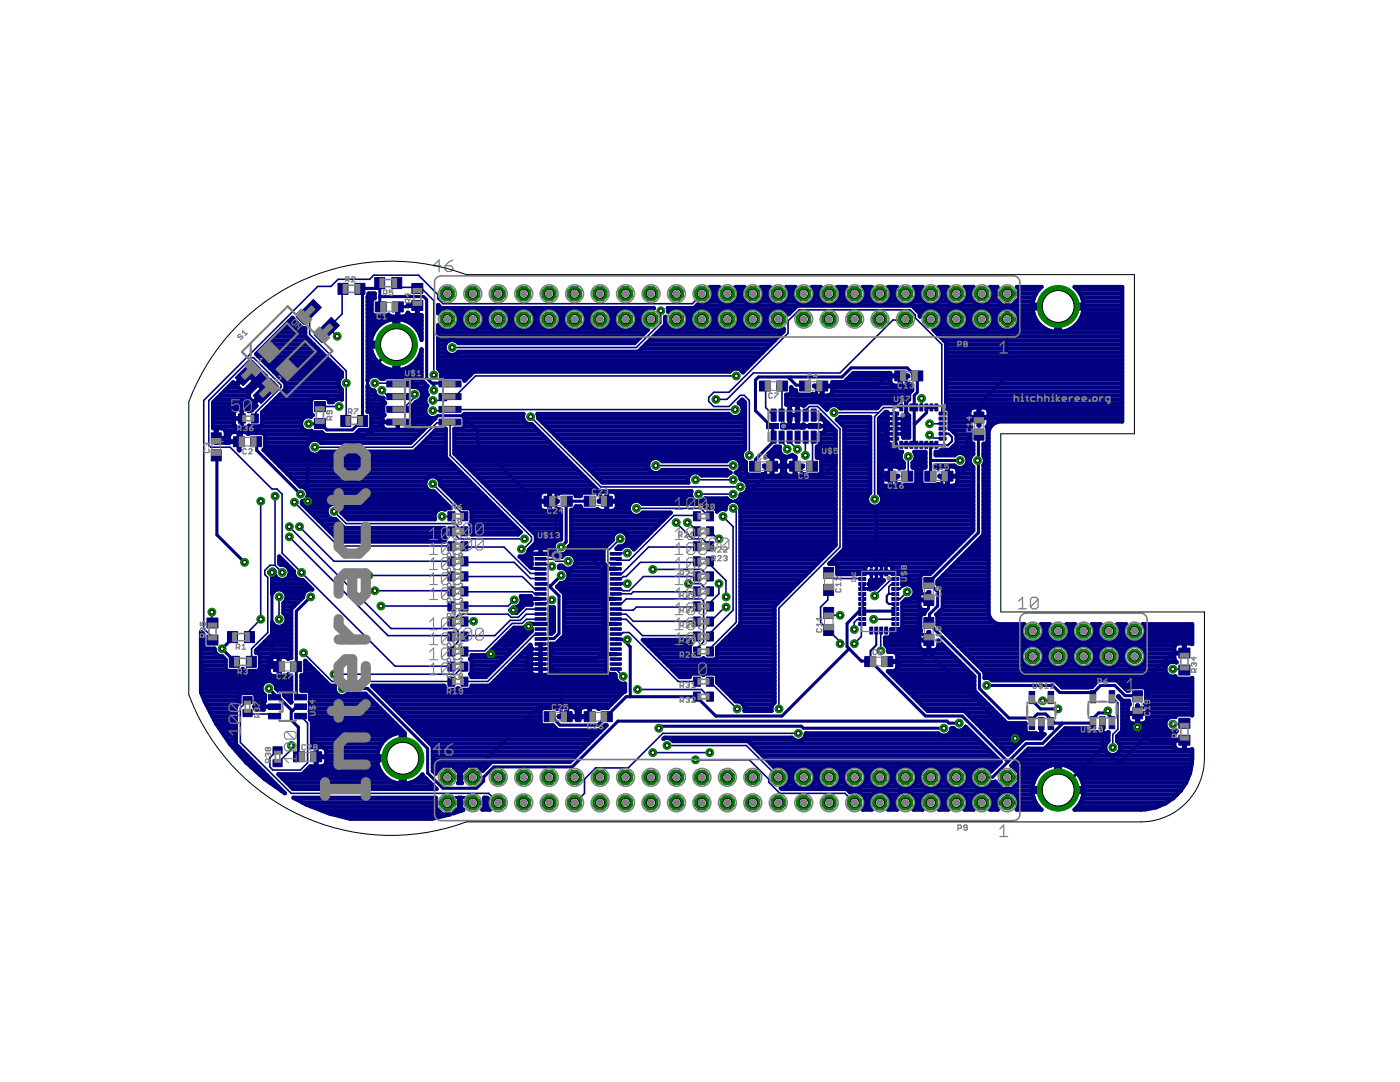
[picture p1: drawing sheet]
<svg xmlns="http://www.w3.org/2000/svg" width="279mm" height="216mm" viewBox="0 0 279 216" stroke-linecap="round" stroke-linejoin="round" font-family="sans-serif">
<g fill="#000080" stroke="#000080" stroke-width=".2">
<path d="M77.2 78.5h4.4v1.2h-4.4z"/>
<path d="M87.6 78.5h4.4v1.2h-4.4z"/>
<path d="M77.2 76h4.4v1.2h-4.4z"/>
<path d="M77.2 81.1h4.4v1.2h-4.4z"/>
<path d="M77.2 83.6h4.4v1.2h-4.4z"/>
<path d="M87.6 76h4.4v1.2h-4.4z"/>
<path d="M87.6 81.1h4.4v1.2h-4.4z"/>
<path d="M87.6 83.6h4.4v1.2h-4.4z"/>
<path d="M46.9 75.4l3.5-3.5 1.6 1.6-3.5 3.5z"/>
<path d="M50.5 79l3.5-3.5 1.6 1.6-3.5 3.4z"/>
<path d="M66.1 63.3l1.6 1.6-3.4 3.5-1.6-1.6z"/>
<path d="M62.5 59.8l1.6 1.5-3.4 3.5-1.6-1.6z"/>
<path d="M74.9 60.2h2.2v2h-2.2z"/>
<path d="M78.3 60.2h2.2v2h-2.2z"/>
<path d="M49.2 131h2v2.2h-2z"/>
<path d="M45.8 131h2v2.2h-2z"/>
<path d="M68 82.9h2v2.2h-2z"/>
<path d="M71.4 82.9h2v2.2h-2z"/>
<path d="M62.7 80.1h2.2v2h-2.2z"/>
<path d="M62.7 83.5h2.2v2h-2.2z"/>
<path d="M48.8 126h2v2.2h-2z"/>
<path d="M45.4 126h2v2.2h-2z"/>
<path d="M67.5 56.5h1.9v2.2h-1.9z"/>
<path d="M70.8 56.5h2v2.2h-2z"/>
<path d="M82.2 59.9h2.2v2h-2.2z"/>
<path d="M82.2 56.6h2.2v1.9h-2.2z"/>
<path d="M78.2 55.4h2v2.2h-2z"/>
<path d="M74.8 55.4h2v2.2h-2z"/>
<path d="M161.9 86h1v2.4h-1z"/>
<path d="M160.3 86h1v2.4h-1z"/>
<path d="M158.7 86h1v2.4h-1z"/>
<path d="M157.1 86h1v2.4h-1z"/>
<path d="M155.5 86h1v2.4h-1z"/>
<path d="M153.9 86h1v2.4h-1z"/>
<path d="M153 84.5h2.4v1h-2.4z"/>
<path d="M153.9 81.6h1v2.4h-1z"/>
<path d="M155.5 81.6h1v2.4h-1z"/>
<path d="M157.1 81.6h1v2.4h-1z"/>
<path d="M158.7 81.6h1v2.4h-1z"/>
<path d="M160.3 81.6h1v2.4h-1z"/>
<path d="M161.9 81.6h1v2.4h-1z"/>
<path d="M161.4 84.5h2.4v1h-2.4z"/>
<path d="M177.9 82.2h1.4v.6h-1.4z"/>
<path d="M177.9 83.2h1.4v.6h-1.4z"/>
<path d="M177.9 84.2h1.4v.6h-1.4z"/>
<path d="M177.9 85.2h1.4v.6h-1.4z"/>
<path d="M177.9 86.2h1.4v.6h-1.4z"/>
<path d="M177.9 87.2h1.4v.6h-1.4z"/>
<path d="M187.4 82.2h1.4v.6h-1.4z"/>
<path d="M187.4 83.2h1.4v.6h-1.4z"/>
<path d="M187.4 84.2h1.4v.6h-1.4z"/>
<path d="M187.4 85.2h1.4v.6h-1.4z"/>
<path d="M187.4 86.2h1.4v.6h-1.4z"/>
<path d="M187.4 87.2h1.4v.6h-1.4z"/>
<path d="M186.6 88.1h.6v1.4h-.6z"/>
<path d="M184.6 88.1h.6v1.4h-.6z"/>
<path d="M182.6 88.1h.6v1.4h-.6z"/>
<path d="M180.6 88.1h.6v1.4h-.6z"/>
<path d="M185.6 88.1h.6v1.4h-.6z"/>
<path d="M183.6 88.1h.6v1.4h-.6z"/>
<path d="M181.6 88.1h.6v1.4h-.6z"/>
<path d="M179.6 88.1h.6v1.4h-.6z"/>
<path d="M186.6 80.6h.6v1.4h-.6z"/>
<path d="M184.6 80.6h.6v1.4h-.6z"/>
<path d="M182.6 80.6h.6v1.4h-.6z"/>
<path d="M180.6 80.6h.6v1.4h-.6z"/>
<path d="M185.6 80.6h.6v1.4h-.6z"/>
<path d="M183.6 80.6h.6v1.4h-.6z"/>
<path d="M181.6 80.6h.6v1.4h-.6z"/>
<path d="M179.6 80.6h.6v1.4h-.6z"/>
<path d="M178 115.2h1.4v.6h-1.4z"/>
<path d="M178 116.2h1.4v.6h-1.4z"/>
<path d="M178 117.2h1.4v.6h-1.4z"/>
<path d="M178 118.2h1.4v.6h-1.4z"/>
<path d="M178 119.2h1.4v.6h-1.4z"/>
<path d="M178 120.2h1.4v.6h-1.4z"/>
<path d="M178 121.2h1.4v.6h-1.4z"/>
<path d="M178 122.2h1.4v.6h-1.4z"/>
<path d="M178 123.2h1.4v.6h-1.4z"/>
<path d="M178 124.2h1.4v.6h-1.4z"/>
<path d="M175.6 125.1h.6v1.4h-.6z"/>
<path d="M176.6 125.1h.6v1.4h-.6z"/>
<path d="M175.6 113.5h.6v1.4h-.6z"/>
<path d="M176.6 113.5h.6v1.4h-.6z"/>
<path d="M171.4 124.2h1.4v.6h-1.4z"/>
<path d="M171.4 123.2h1.4v.6h-1.4z"/>
<path d="M171.4 122.2h1.4v.6h-1.4z"/>
<path d="M171.4 121.2h1.4v.6h-1.4z"/>
<path d="M171.4 120.2h1.4v.6h-1.4z"/>
<path d="M171.4 119.2h1.4v.6h-1.4z"/>
<path d="M171.4 118.2h1.4v.6h-1.4z"/>
<path d="M171.4 117.2h1.4v.6h-1.4z"/>
<path d="M171.4 116.2h1.4v.6h-1.4z"/>
<path d="M171.4 115.2h1.4v.6h-1.4z"/>
<path d="M174.6 113.5h.6v1.4h-.6z"/>
<path d="M173.6 113.5h.6v1.4h-.6z"/>
<path d="M174.6 125.1h.6v1.4h-.6z"/>
<path d="M173.6 125.1h.6v1.4h-.6z"/>
<path d="M217.6 143h1.1v2.4h-1.1z"/>
<path d="M219.5 143h1.1v2.4h-1.1z"/>
<path d="M221.4 143h1.1v2.4h-1.1z"/>
<path d="M221.4 137.8h1.1v2.4h-1.1z"/>
<path d="M217.6 137.8h1.1v2.4h-1.1z"/>
<path d="M205.4 143.2h1.1v2.4h-1.1z"/>
<path d="M207.3 143.2h1.1v2.4h-1.1z"/>
<path d="M209.2 143.2h1.1v2.4h-1.1z"/>
<path d="M209.2 138h1.1v2.4h-1.1z"/>
<path d="M205.4 138h1.1v2.4h-1.1z"/>
<path d="M106.8 110.3h2.2v.5h-2.2z"/>
<path d="M106.8 111.3h2.2v.5h-2.2z"/>
<path d="M106.8 112.3h2.2v.5h-2.2z"/>
<path d="M106.8 113.3h2.2v.5h-2.2z"/>
<path d="M106.8 114.3h2.2v.5h-2.2z"/>
<path d="M106.8 115.3h2.2v.5h-2.2z"/>
<path d="M106.8 116.3h2.2v.5h-2.2z"/>
<path d="M106.8 117.3h2.2v.5h-2.2z"/>
<path d="M106.8 118.3h2.2v.5h-2.2z"/>
<path d="M106.8 119.3h2.2v.5h-2.2z"/>
<path d="M106.8 120.2h2.2v.6h-2.2z"/>
<path d="M106.8 121.3h2.2v.5h-2.2z"/>
<path d="M106.8 122.3h2.2v.5h-2.2z"/>
<path d="M106.8 123.3h2.2v.5h-2.2z"/>
<path d="M106.8 124.2h2.2v.6h-2.2z"/>
<path d="M106.8 125.3h2.2v.5h-2.2z"/>
<path d="M106.8 126.3h2.2v.5h-2.2z"/>
<path d="M106.8 127.3h2.2v.5h-2.2z"/>
<path d="M106.8 128.2h2.2v.6h-2.2z"/>
<path d="M106.8 129.3h2.2v.5h-2.2z"/>
<path d="M106.8 130.3h2.2v.5h-2.2z"/>
<path d="M106.8 131.3h2.2v.5h-2.2z"/>
<path d="M106.8 132.2h2.2v.6h-2.2z"/>
<path d="M106.8 133.2h2.2v.6h-2.2z"/>
<path d="M121.8 133.2h2.2v.6h-2.2z"/>
<path d="M121.8 132.2h2.2v.6h-2.2z"/>
<path d="M121.8 131.3h2.2v.5h-2.2z"/>
<path d="M121.8 130.3h2.2v.5h-2.2z"/>
<path d="M121.8 129.3h2.2v.5h-2.2z"/>
<path d="M121.8 128.2h2.2v.6h-2.2z"/>
<path d="M121.8 127.3h2.2v.5h-2.2z"/>
<path d="M121.8 126.3h2.2v.5h-2.2z"/>
<path d="M121.8 125.3h2.2v.5h-2.2z"/>
<path d="M121.8 124.2h2.2v.6h-2.2z"/>
<path d="M121.8 123.3h2.2v.5h-2.2z"/>
<path d="M121.8 122.3h2.2v.5h-2.2z"/>
<path d="M121.8 121.3h2.2v.5h-2.2z"/>
<path d="M121.8 120.2h2.2v.6h-2.2z"/>
<path d="M121.8 119.3h2.2v.5h-2.2z"/>
<path d="M121.8 118.3h2.2v.5h-2.2z"/>
<path d="M121.8 117.3h2.2v.5h-2.2z"/>
<path d="M121.8 116.3h2.2v.5h-2.2z"/>
<path d="M121.8 115.3h2.2v.5h-2.2z"/>
<path d="M121.8 114.3h2.2v.5h-2.2z"/>
<path d="M121.8 113.3h2.2v.5h-2.2z"/>
<path d="M121.8 112.3h2.2v.5h-2.2z"/>
<path d="M121.8 111.3h2.2v.5h-2.2z"/>
<path d="M121.8 110.3h2.2v.5h-2.2z"/>
<path d="M50 87.1h2.2v2h-2.2z"/>
<path d="M46.6 87.1h2.2v2h-2.2z"/>
<path d="M42.2 89.8h2v2.2h-2z"/>
<path d="M42.2 86.4h2v2.2h-2z"/>
<path d="M89.4 102.1h1.4v1.8h-1.4z"/>
<path d="M92 102.1h1.4v1.8h-1.4z"/>
<path d="M89.4 105.1h1.4v1.8h-1.4z"/>
<path d="M92 105.1h1.4v1.8h-1.4z"/>
<path d="M92 108.1h1.4v1.8h-1.4z"/>
<path d="M89.4 108.1h1.4v1.8h-1.4z"/>
<path d="M92 111.1h1.4v1.8h-1.4z"/>
<path d="M89.4 111.1h1.4v1.8h-1.4z"/>
<path d="M92 114.1h1.4v1.8h-1.4z"/>
<path d="M89.4 114.1h1.4v1.8h-1.4z"/>
<path d="M92 117.1h1.4v1.8h-1.4z"/>
<path d="M89.4 117.1h1.4v1.8h-1.4z"/>
<path d="M92 120.1h1.4v1.8h-1.4z"/>
<path d="M89.4 120.1h1.4v1.8h-1.4z"/>
<path d="M89.4 123.1h1.4v1.8h-1.4z"/>
<path d="M92 123.1h1.4v1.8h-1.4z"/>
<path d="M92 126.1h1.4v1.8h-1.4z"/>
<path d="M89.4 126.1h1.4v1.8h-1.4z"/>
<path d="M92 129.1h1.4v1.8h-1.4z"/>
<path d="M89.4 129.1h1.4v1.8h-1.4z"/>
<path d="M92 132.1h1.4v1.8h-1.4z"/>
<path d="M89.4 132.1h1.4v1.8h-1.4z"/>
<path d="M92 135.1h1.4v1.8h-1.4z"/>
<path d="M89.4 135.1h1.4v1.8h-1.4z"/>
<path d="M141 102.1h1.4v1.8h-1.4z"/>
<path d="M138.4 102.1h1.4v1.8h-1.4z"/>
<path d="M138.4 105.1h1.4v1.8h-1.4z"/>
<path d="M141 105.1h1.4v1.8h-1.4z"/>
<path d="M141 108.1h1.4v1.8h-1.4z"/>
<path d="M138.4 108.1h1.4v1.8h-1.4z"/>
<path d="M141 111.1h1.4v1.8h-1.4z"/>
<path d="M138.4 111.1h1.4v1.8h-1.4z"/>
<path d="M141 114.1h1.4v1.8h-1.4z"/>
<path d="M138.4 114.1h1.4v1.8h-1.4z"/>
<path d="M141 117.1h1.4v1.8h-1.4z"/>
<path d="M138.4 117.1h1.4v1.8h-1.4z"/>
<path d="M141 129.1h1.4v1.8h-1.4z"/>
<path d="M138.4 129.1h1.4v1.8h-1.4z"/>
<path d="M141 120.1h1.4v1.8h-1.4z"/>
<path d="M138.4 120.1h1.4v1.8h-1.4z"/>
<path d="M141 123.1h1.4v1.8h-1.4z"/>
<path d="M138.4 123.1h1.4v1.8h-1.4z"/>
<path d="M141 126.1h1.4v1.8h-1.4z"/>
<path d="M138.4 126.1h1.4v1.8h-1.4z"/>
<path d="M141 135.1h1.4v1.8h-1.4z"/>
<path d="M138.4 135.1h1.4v1.8h-1.4z"/>
<path d="M159.6 76h2.2v2h-2.2z"/>
<path d="M163 76h2.2v2h-2.2z"/>
<path d="M161 92h2.2v2h-2.2z"/>
<path d="M157.6 92h2.2v2h-2.2z"/>
<path d="M149.6 92h2.2v2h-2.2z"/>
<path d="M153 92h2.2v2h-2.2z"/>
<path d="M155 76h2.2v2h-2.2z"/>
<path d="M151.6 76h2.2v2h-2.2z"/>
<path d="M172.6 131h2.2v2h-2.2z"/>
<path d="M176 131h2.2v2h-2.2z"/>
<path d="M184.4 115.2h2v2.2h-2z"/>
<path d="M184.4 118.6h2v2.2h-2z"/>
<path d="M184.4 123.2h2v2.2h-2z"/>
<path d="M184.4 126.6h2v2.2h-2z"/>
<path d="M164.4 121.2h2v2.2h-2z"/>
<path d="M164.4 124.6h2v2.2h-2z"/>
<path d="M164.4 113.2h2v2.2h-2z"/>
<path d="M164.4 116.6h2v2.2h-2z"/>
<path d="M182 74h2.2v2h-2.2z"/>
<path d="M178.6 74h2.2v2h-2.2z"/>
<path d="M194.4 85.6h2v2.2h-2z"/>
<path d="M194.4 82.2h2v2.2h-2z"/>
<path d="M184.6 94h2.2v2h-2.2z"/>
<path d="M188 94h2.2v2h-2.2z"/>
<path d="M180 94h2.2v2h-2.2z"/>
<path d="M176.6 94h2.2v2h-2.2z"/>
<path d="M226 137.8h2v2.2h-2z"/>
<path d="M226 141.2h2v2.2h-2z"/>
<path d="M141 138.1h1.4v1.8h-1.4z"/>
<path d="M138.4 138.1h1.4v1.8h-1.4z"/>
<path d="M235.3 146.7h2.2v2h-2.2z"/>
<path d="M235.3 143.3h2.2v2h-2.2z"/>
<path d="M235.3 129.3h2.2v2h-2.2z"/>
<path d="M235.3 132.7h2.2v2h-2.2z"/>
<path d="M41.3 126.7h2.2v2h-2.2z"/>
<path d="M41.3 123.3h2.2v2h-2.2z"/>
<path d="M116.6 99h2.2v2h-2.2z"/>
<path d="M120 99h2.2v2h-2.2z"/>
<path d="M112 99h2.2v2h-2.2z"/>
<path d="M108.6 99h2.2v2h-2.2z"/>
<path d="M108.6 142h2.2v2h-2.2z"/>
<path d="M112 142h2.2v2h-2.2z"/>
<path d="M120 142h2.2v2h-2.2z"/>
<path d="M116.6 142h2.2v2h-2.2z"/>
<path d="M53.6 138.6h2.4v1.1h-2.4z"/>
<path d="M53.6 140.5h2.4v1.1h-2.4z"/>
<path d="M53.6 142.3h2.4v1.1h-2.4z"/>
<path d="M58.8 142.3h2.4v1.1h-2.4z"/>
<path d="M58.8 138.6h2.4v1.1h-2.4z"/>
<path d="M58.8 140.5h2.4v1.1h-2.4z"/>
<path d="M58 132h2.2v2h-2.2z"/>
<path d="M54.6 132h2.2v2h-2.2z"/>
<path d="M50.2 82.6h1.4v1.8h-1.4z"/>
<path d="M47.6 82.6h1.4v1.8h-1.4z"/>
<path d="M48.5 139h1.8v1.4h-1.8z"/>
<path d="M48.5 141.6h1.8v1.4h-1.8z"/>
<path d="M54.5 151.6h1.8v1.4h-1.8z"/>
<path d="M54.5 149h1.8v1.4h-1.8z"/>
<path d="M58.6 150h2.2v2h-2.2z"/>
<path d="M62 150h2.2v2h-2.2z"/>
</g>
<g fill="none" stroke="#000080" stroke-width=".32">
<path d="M68.5 57.6l-.2 .2v4.8l-3.1 3.1v.2l.4-.4 1.7 1.6M79.2 56.5l.9 .8h3l.2 .3h.8l2.5 2.4v14.8M140.1 58.6l-1.9 2h-49.8l-1-1v-.8l-3.9-3.9h-8.9l-.8 .8h-6.3l-1.4 1.4h-2.7l-22.7 22.8v45.5l1.6 1.6v.6l.1 .1M61.6 62.3l.2 .1v4.3l7.3 7.3-.1 10M74.8 76.5h4.4l.2 .1M76.2 77.9l1.2 1.2h2M82.7 78.7v.6l-2.2 2.2h-1l-.1 .2M131.9 62v2.5l-4.9 4.8h-36.8M146.9 75h-52l-4.1 4.1h-1l-.8 .8h-2.6M152.7 77h.1v4.3l1.6 1.5M156.1 77l-.1 5.8M156.1 77h.1"/>
<path d="M180.7 63.7l-.1 .2h-2.4l-10.6 10.5h-17.2l-5.3 5.3h-2.2M183.9 79.5v1.8M50.9 83.5l.1-.1v-1.1l5.1-5v-.4l-5.5-5.5h-.4l-8.5 8.5v8.9l.4 .4h3.8l8.4 8.4h1l1 1v11.8l22.5 22.5 11.3 .1M54.9 99v13.8M62.8 89.2h19.5l4.9-4.8h2.4l.2-.2v6.7l16.3 16.2v.8l-1.6 1.7h-.5M67.7 81.1h-3.9M86.4 96.6l6.3 6.2v.2M105.9 83.1l14 14.1h27.8M130.9 92.9h15.4M138.8 95.7h7.5M139.4 98.6h6.9M146.7 81.7h-56.9l-.4 .2h-3"/>
<path d="M156 87.2l.1 1 1 1v.4M157.6 87.2l.1 1 1.4 1.4M160.8 87.2l-.1 3.7M160.8 82.8l.1-.1v-1l.6-.6h1.7l4.4 4.5v23.6l-12.2 12.1v20.2M162.4 87.2l-.2 .4-.1 5.4M166.4 82.3h8.8l.1 .1M175.3 82.4l-.8 .7v16.5M179.9 81.3h-3.5l-1.1 1.1M181.3 91.1v3.8l-.2 .1M185.5 86.8l.6 .6 2 .1M188.1 82.5l-.1-.2v-13.6l-5.3-5.3v-.6l-1-1h-22.2l-2.2 2.3v2.4l-11.8 11.8h-3l-1.1 1v.8l1.1 1h3l2.2-2.2h.8l1 1v11M188.1 84.5l-2.6 .1"/>
<path d="M52 100v23.6l-2.2 2.2v1.3M54.9 112.8h-1l-1 1v.8l.5 .7v10.9l-3.2 3.3v2.6M54.9 112.8l1.4 1.4M55.7 119.1v4.5M57.7 107.1l19.7 19.7h12.6l.1 .2M57.7 105.1l20.3 20.3h12.8l.6 .6v2l-1.2 1.3v.6l-.1 .1M58.7 100.2l8.8 8.7 22.6 .1M59.8 105.1l6.9 6.9h23.4M66.7 102l2.4 2.5h21.7l1.5 1.4h.4v.1M73.6 114.8h16.4l.1 .2M74.8 117.9h15.2l.1 .1M90.1 106l1.6 1.5h12.9"/>
<path d="M90.1 103l-1.9 .1M92.7 109l.2 .2h7.7l5.3 5.2 2 .1M92.7 112l.2 .2h9.7l3.3 3.2 2 .1M92.7 115h11.5l2.5 2.5h1.2M92.7 118l13.6 .1 .4 .4h1.2M102.6 119.7l-1.2 1.2-8.7 .1M107.9 111.5l2.7 .1 .4 .4h2.4M107.9 112.5l1.2 .1 .4 .4h.6M110.1 119.7h-.4l-.6 .6h-1.2v.2M123.7 107.5l-2.4 2.5v2l.4 .4h1l.2 .1M125.2 110.4h-2.3v.1M127 101.4h12.8l1.4 1.4h.4l.1 .2"/>
<path d="M130.3 113.6h9.7l1.2 1.2h.4l.1 .2M134.9 104.3l3.3 3.2h2l1.5 1.5M137.2 104.3h.2l1.7 1.7M137.4 116.5h2.4l1.4 1.4h.4l.1 .1M139.1 103l-.1-.2h-4.5l-8.9 9h-2.5l-.2-.3M139.1 115h-10.7l-2.8 2.9h-1.2l-.2-.2h-1.3v-.2M139.1 109l-.1 .2h-9.6l-5.2 5.2-1.3 .1M139.1 112l-.1 .2h-11.2l-2.8 2.8h-.6l-.4 .4-1.1 .1M139.1 118l-12.7 .1-.4 .4h-3.1M141.7 112l.1 .2v.6l3.1 3v3.3M141.7 106l1.6 1.5h.2M143.5 116.5v2l-1.7 1.6v.8l-.1 .1"/>
<path d="M144.3 103.1l2 2v16.7l-4.5 4.4v.6l-.1 .2M146.3 101.4l.6 .6v22.2l-5.1 5.1v.6l-.1 .1M165.4 117.7l-.2 .2v1.8l-1.4 1.4v3.1l3.8 3.8v.4M165.4 114.3l1 1.1 5.7 .1M178.7 115.5l-.1 .2h-.8l-3.3 3.2M178.7 116.5l-1 .2-.3 .4v1.4M181 118.1l-1.4 1.4h-.9M42.3 122.2v2l.1 .1M49.4 139.7l-1.4 1.5v6.9l10.1 10.2h39.4l1.9 1.9M60.6 130.3l5.7 5.7h23.8M76 120.9l14.1 .1M92.7 133l-.4 .1-1.5 1.4h-24.1"/>
<path d="M94.5 124h-1.8M107.9 123.5l-2.8 .1-.9 .8h-2l-5.5 5.5h-3.8l-.2 .1M107.9 121.5h-2.8l-1.7 1.7h-1.4l-.6-.6h-9.7l-1.6 1.4M107.9 122.5l-2.8 .1-1.3 1.2h-2l-3 3h-5.9l-.2 .2M107.9 126.5l-1.2 .1-9.4 9.4h-4.6M122.9 122.5l2.1 .1 1.4 1.4h12.7M122.9 133.5l1.5 1.5M122.9 120.5v-.2h1.3l.8-.8h15l.4 .4v8.1l-1.2 1.3-.1 .7M122.9 123.5l2.1 .1 3.2 3.2h10.8l.1 .2M122.9 126.5l1.3-.1 .2-.2h1.2l9.7 9.8h3.8M127.2 137.6h12.8l1.2 1.2h.4l.1 .2M139.1 121l-.1 .1h-12l-.6 .7h-3.3l-.2-.3"/>
<path d="M141.7 136l5.4 5.5M144.9 121.1h-.2l-3 2.9M165.4 122.3l.4 .5h1.8M172.1 123.5l-1 .1-.6 .6v1.4M172.1 124.5l-.2 .1v2.4l-1.4 1.4M175.9 125.8l-.1 .2v3.9M178.7 123.5l-4.4 .1M209.7 139.2l-.6 .6h-1M221.9 139l1.2 1.2v5.3l-1 1v2.7M234.1 133.5h2.2l.1 .2M49.4 142.3l.2 .2h4.7l.5 .4M58.1 148.8v.8l-2.7 2.7"/>
<path d="M60 142.9l1.4 1.4v7.9l-1.4 1.4h-5.5l-.6-.6v-1.8l1.5-1.5M130.3 150.2h11.3M133.1 148.8h15.8l6.4 6.3M138.8 151.6h10.7l3.9 3.9v.6l2.2 2.2h13.1l1.8 1.9M159.3 146.3h-27l-6.9 6.9h-6.5l-2.3 2.3v2.8l-1.9 1.9M236.4 144.3l-.1 .2h-2.2"/>
</g>
<g fill="none" stroke="#000080" stroke-width=".61">
<path d="M75.8 59.2h8.7l.7 .6v15.6l1 1.1h3.4l.2 .1M49.4 74.4h.4l1.2-1.2h.2l3.3 3.3v.1l-1.2 1.3-.7 .2-2.4 2.4h-1.8l-.2 .2v7.5h-3.3l-.2 .2h-1.6l.1-.9M76 61.2h-.2v-4.7l-.2 1.1h-3.8l.5 .2v26.4h-.4l-1.6 1.6h-5.1l-1.2-1.2h-2.4M83.3 60.9l-1.6 .1-.2 .2h-2l-.3 .2v7.3l-.4 .2-5.4 5.5v6.3l3.4 3.5h9.4l1.2-1.2h4.9l3 3v2.4l11.6 11.6h4.1M86.6 76.5v1.4M157.5 75.4l.2-.2h10.3l1.9-1.8h11.1l1.5 1.4h.4l.2 .2v3.3l-.6 .6v9.7M160.7 77l-.2-.1h-1.6l-1.6-1.7h-5.9l-.6 .6v6.1l3.2 3.3 .2-.2v2l.2 .2-.2 .2v.8l-3.4 3.5-.1 1.3M201 63.7v11.3l-5.5 5.5-.1 2.8 .1 .5-.2 .2h-1.2l-.9 .8v3l-.2 .2v5.3l-1.6 1.6h-3.2l-.2 .2v1.9l-.3 .2h-8.7l-.2-.2v-2.1h-2.6M43.2 90.9h.1v15.8l5.5 5.5M48.2 86h13l1.2 1.2M51.1 88.1l.1 .1v1.7l8.8 8.7M62.4 87.2l-1 1v11.8"/>
<path d="M76.6 84l-2.2 2.2h-.8l-1 1h-10.2M159.1 80.1v4.7l.2 .2h6.1l1.4 1.4v6.1l-2.6 2.6h-4.1l-.2-.2v-1.8h-6.9l-.2 .2v1.6l-5.1 5.1h-27.8v-1.8l-.2-.2h-8.6l-.1 .2v9.9l-.4 .4v2.1M176.4 87.6l-.2 .2v12.2l-1.3 1.2v15.1M178.6 82.5h-2.2l-.2 .2v.7l.2 .1h4.4M178.6 87.5l-2.2 .1M179.9 88.8l.1-.2 .9 .2 .1-.2 .9 .2 .2-.2 .8 .2 .2-.2 .8 .2 .2-.2 .8 .2v-.2h.8l.2 .2M180.8 81.3v3.1l-.2 .2h-4.2l-.2 .2v.6l.2 .2h4l.2 .2v.6l-.2 .2h-4l-.2 .2v.6l.2 .2M180.9 81.3l-.1-6.1-.2-.2h-3.6l-2.1 2h-11.7l-.2 .3v1.6l-1.1 1h-2.6l-.4 .4h-1l-.2 .2-.1 2.3M180.9 81.3h-.1M181.9 81.3h1M182.9 81.3h.1M185.7 91.9h5.9"/>
<path d="M185.9 88.8v-.2h.8l.2 .2M185.9 88.8h-.2v6.2M186.9 81.3h-2v1l-2.2 2.3h-.2M195.1 91.9h.2M195.4 86.7l-.1 .1v19.5l-9.8 9.8-.1 .2 1.7 1.8v2.8l-1.6 1.7v1.6l-.1 .1 .1 .3 10 9.9v2.9l5.9 5.9h4.4l.1 1.1 .1-.9 1.1-1h1.6l1.6 1.6v.2M54.3 114.2v18.7M62 119.1l-2.9 2.8v16.9l.3 .2 .6 .1M107.9 113.5l-1.8-.1-1.2-1.2v-1.4l.2-.2h12.1l3.1 3M107.9 119.5h-2.4l-.6 .6v.4l-1.3 1.3h-1.2M107.9 116.5h1.2l.6 .6M109.7 117.1l1.9 1.8v7.5l-1 1-2.7 .1M112 114.8l-2.3 2.3"/>
<path d="M117.7 100h-4.6l-.1 .2v7.9l-1 1.1M120.3 113.6v5.7l.2 .2M120.5 119.5l-.2 .2v4.7l.8 .6M120.5 119.5h2.4M122.9 113.5l-2.4-.1-.2 .2M125.2 116.5h-2.3M172.1 118.5v3M173.9 114.2v2.3h.9M174.8 116.5l.1 .4-.6 .6h-2.2v-1M174.9 116.3l.3 .2h.6l.2-.2v-4.5l.2-.2h.4l.2 .2 .1 2.4 .1-.2h3.2l1.5 1.4v1.3l1.8 1.8h1.4l.4 .4v2.4l-.8 .9h-1l-.2 .2v4l.2 .2h1.6l.2 .2v3.3M174.9 116.3l-.1 .2M46.4 127.1l.1 .1-2.2 2.3 2.5 2.4v.2"/>
<path d="M53.7 137.4l1.6 1.6-.5 .1 .1 .1h.8l2.6 2.7M55.7 133l-2.3-.1-1.2 1.2v6.7l.2 .3 2.4-.1M68.3 137.4h5.1l11.9 12v4.8l3.1 3.1h6.7l1.4-1.4v-.8l2.1-2.1h15.6l9.1-9.1h65.7l.4 .4h2M105.3 132.5l-.2 .2v.6l.2 .2h5.3l1.4 1.5v7.9l.2 .2 5.5-.1M105.3 131.5l-.2 .2v.6l.2 .2M105.3 132.5h2.6M105.5 124.6v.4M107.9 128.5v1h2.2l.2 .2v.6l-.2 .2h-4.6l-.2 .2v.8M107.9 124.5l-2.6 .1-5.1 5.1h-1.4l-.9 .8M120.3 130.3l.2 .2h2.4M120.3 130.3l-1.2 1.2h-13.8M122.9 124.5l-1.4 .1-1.2 1.2v4.5"/>
<path d="M122.9 127.5v.1h1.5l.4 .4M124.8 128l1 1.1v9.9M125.2 127.6l-.4 .4M169.5 129.5l-13.4 13.4h-13.2l-3.8-3.9h-14.1l-5.7 5.7h-7.5l-1.7-1.6-.4-.1M169.5 129.5l2.4 2.4h1.6l.4 .2 10.8 10.8h7.3l9.1 9.1M172.1 121.5v1M172.1 121.5h-.2l-2.8 2.9v4.7l.4 .4M172.1 121.9h6.5M178.7 120.5v2M185.3 130.1l-1.8 1.8h-3.5l-.2 .2-2.7-.1M185.3 130.1l17.3 17.2h5.1l.2-.2-.1-2.7M196.9 136.8h13.2l1.4 1.4h6.3l.3 .8h-.1v-.6l1.6-1.6h2.9l2 2h2.5v.1"/>
<path d="M205.9 139.2h.1v.6l1.7 1.7h3.4M236.4 130.3h-2.3l-4.9 4.8v6l-.2 .1h-2v3.9l1.8 1.8M58.3 141.9l-.2 .1v1.7l1.4 1.4v5.9h.2M60 141l-.9 .1-.8 .8M63.1 151h17l.3 .3M112 140.8h-4.3l-11.8 11.8v1l-1.6 1.5M131.5 145.3l.4-.4h28l.4 .4h28.1M201.1 152l-3 3.1h-2.2M211.9 144.3v.2l-3.8 3.9h-3.3l-3.7 3.6M220 144.2v5M220 149.2l-8.3 8.3h-.4l-.1 .1M220.9 142.3l1 1v.9"/>
<path d="M220.9 142.3h-1.7l-1 1v.8l-.4 .2-8.1 .1M221.1 141.9l-.2 .4M228.8 146.9l.8 .8h6.8M228.8 146.9l-4.9 4.9h-1.2l-2.7-2.6M89.3 160.2l1.1-1.1h2.9l1 1.1"/>
</g>
<path d="M188.1 86.5h1.2l.7 .7v.8l-.8 .8h-2.3M178.7 118.5h-1.3l-.4 .4v1.2l.4 .4h1.3M178.7 118.5h.1M181.7 115.7l-.4 .4h-.7l-.4 .4v.4l-.6 .6h-.9M174.9 125.8v2.9l-1.2 1.2v2.1" fill="none" stroke="#000080" stroke-width=".42"/>
<g fill="none" stroke="#000080" stroke-width=".83">
<path d="M73.4 59.4h1.4M142.2 58.6h.8M142.2 59.4h.8M142.2 57.8h.8M147.3 58.6h.8M147.3 59.4h.8M147.3 57.8h.8M152.3 58.6h.9M152.3 59.4h.9M152.3 57.8h.9M157.4 58.6h.8M157.4 59.4h.8"/>
<path d="M157.4 57.8h.8M162.5 58.6h.8M162.5 59.4h.8M162.5 57.8h.8M167.6 58.6h.8M167.6 59.4h.8M167.6 57.8h.8M172.7 58.6h.8M172.7 59.4h.8M172.7 57.8h.8M177.7 58.6h.9M177.7 59.4h.9"/>
<path d="M177.7 57.8h.9M182.8 58.6h.8M182.8 59.4h.8M182.8 57.8h.8M187.9 58.6h.8M187.9 59.4h.8M187.9 57.8h.8M193 58.6h.8M193 59.4h.8M193 57.8h.8M198.1 58.6h2.9v2.4h-1l-1.3-1.4v-.9h4.6v.9l-1.3 1.4h-.9v-2.4h5.7M198.1 59.4h.6"/>
<path d="M198.1 57.8h.6M198.7 58.6v-.9l.4-.4h-1.5l.5 .4v1.8l-1.3 1.2h-1.7l-1.3-1.2v-1.8l.5-.4h-1.8l.5 .4v1.8l-1.3 1.2h-1.7l-1.3-1.2v-1.8l.5-.4h-1.8l.5 .4v1.8l-1.3 1.2h-1.7l-1.3-1.2v-1.8l.5-.4h-1.8l.5 .4v1.8l-1.2 1.2h-1.8l-1.2-1.2v-1.8l.4-.4h-1.8l.5 .4v1.8l-1.2 1.2h-1.8l-1.2-1.2v-1.8l.5-.4h-1.8l.5 .4v1.8l-1.3 1.2h-1.7l-1.3-1.2v-1.8l.5-.4h-1.8l.5 .4v1.8l-1.3 1.2h-1.7l-1.3-1.2v-1.8l.5-.4h-1.8l.5 .4v1.8l-1.3 1.2h-1.7l-1.3-1.2v-1.8l.5-.4h-1.8l.5 .4v1.8l-1.2 1.2h-1.8l-1.2-1.2v-1.8l.4-.4h-1.8l.5 .4v1.8l-1.2 1.2h-1.8l-1.2-1.2v-1.8l.5-.4h-1.8l.5 .4v1.8l-1.3 1.2h-1.7l-1.3-1.2v-1.8l.5-.4h-1.8l.5 .4v1.8l-1.3 1.2h-1.7l-.7 .8h-5.2l.1 .2M201 59.4h.1M203.3 58.6v-.9l-.4-.4h5a5.1 5.1 0 0 0-1.8 3.4h4.7v5.6a5.1 5.1 0 0 1-4.7-4.7h10.2a5.1 5.1 0 0 1-4.7 4.7v-5.6h4.7a5 5 0 0 0-1.9-3.4h9.6v26.8h-24.8l-.8 .4-.7 .7-.4 .9v36.5l.4 .9 .7 .7M203.3 59.4h3.1M203.3 57.8h4M215 57.8h9M215.6 58.6h8.4M215.9 59.4h8.1M43.1 79.7h6.9M43.9 78.9h5.7M44.7 78.1h5.4"/>
<path d="M45.5 77.3h2.1M46.2 76.5h.6M47.1 76.5h.5M47.9 75.8h.4M48.7 75h.4M49.4 77.3h1.4M49.8 75h.4M50.2 76.5h1.6M50.6 75.8h1.8M51.2 79.7h.4M51.5 70.3h12.7M51.5 71.1h13.5"/>
<path d="M51.8 75h1.2M51.9 78.9h.5M52.1 77.3h.5M52.3 69.5h11.1M52.3 71.9h13.4M52.7 78.1h.2M53 68.7h9.6M53.1 72.6h13.4M53.5 77.3h.5M53.8 68h8M53.9 73.4h13.4M54.3 76.5h.3"/>
<path d="M54.6 67.2h6.4M54.7 74.2h13.4M54.9 79.7h7.3M55.4 66.4h5.5M55.5 75h12.7M55.7 78.9h12.5M56.2 65.6h4.7M56.2 75.8h11.6M56.5 78.1h11.7M56.9 64.8h2.8M57 77.3h10.9M57 76.5h10.6"/>
<path d="M57.7 64.1h1.2M65.5 79.7h1.7M68.1 79.7h.1M73.4 74.2h10.7M73.4 79.7h3.1M73.4 78.9h1.7M73.4 78.1h1.3M73.4 77.3h.2M73.4 75.8h.1M73.4 75h1M73.4 73.4h3.6M73.4 72.6h2.4"/>
<path d="M73.4 71.9h1.6M73.4 71.1h1.1M73.4 70.3h.8M73.4 69.5h.6M73.4 68.7h5.3M73.4 68h.7M73.4 67.2h.9M73.4 66.4h1.2M73.4 65.6h1.7M73.4 64.8h2.5M73.4 64.1h3.8M73.4 63.3h10.7"/>
<path d="M73.4 62.5h.8M73.4 61.7h.8M73.4 60.9h.8M73.4 60.2h.8M75.2 75h8.9M76.5 79.4a1.48 1.48 0 0 1-1.8-1.5 1.33 1.33 0 0 1-1.3-1v5.3h.3l.4 .4v2.8l-.4 .4h-1.9l-1.1 1h-5.9l-.5-.5h-1.9l-.2-.3a1.51 1.51 0 0 1-2.1-1.4 1.51 1.51 0 0 1 2-1.4l.3-.4-.4-.4v-2.6l.4-.4h2.8l.5 .4v.5h.7a1.46 1.46 0 0 1 1.8-.6v-2a1.52 1.52 0 0 1 0-2.5v-.8l-7.3-7.3v-1.6h-.5l-2-2.1-7.3 7.3 5.9 5.8v1.1l-4.7 4.7M76.5 79.4h.1M77.2 64.1l1.5-.4v10.2a5.1 5.1 0 0 1-4.7-4.7h5.5v4.7a5.1 5.1 0 0 0 4.6-4.2v6.1l1.2 1.2a1.45 1.45 0 0 0 .1 1.8 1.47 1.47 0 0 0-.1 2.1 1.49 1.49 0 0 0-.2 1.9 1.49 1.49 0 0 0 1.8 .5v.2l-5 4.9h-17.8a1.53 1.53 0 0 0-2.3-.3 1.53 1.53 0 0 0 0 2.3 1.53 1.53 0 0 0 2.3-.3h18.6l4.6-4.6h1.7v5.7l14.9 15-.5 .5h-9.3v-1.9l-.3-.3 .3-.3v-2.4l-.4-.4h-1.3l-4.5-4.6M77.2 64.1a5.1 5.1 0 0 0-3.2 4.3h5.5v-4.7l1.6 .4M78.7 73.4h.8M78.7 72.6h.8M78.7 71.9h.8"/>
<path d="M78.7 71.1h.8M78.7 70.3h.8M78.7 69.5h.8M78.7 68h.8M78.7 67.2h.8M78.7 66.4h.8M78.7 65.6h.8M78.7 64.8h.8M78.7 64.1h.8M79.3 62.5h.2M79.3 61.7h.2M81.1 64.1a5.2 5.2 0 0 1 3 3.8v-5h-.7v-1.9h-2v-.1h1.8v2h-1.1l-.7-.5-.2 .4-.4 .3-1.3 .1v-1.9h-.2v1.9h-1.2l-.6-.4-.1 .1h-2.8l-.4-.4v-2.6l.4-.4h.2v-.9h-1.2v.4l-.2 .2v16.8a1.51 1.51 0 0 1 1.2-1.1 1.51 1.51 0 0 1 1.5 .7h.5l.3-.3h5l.4 .4"/>
<path d="M81.1 64.1h3M81.2 73.4h2.9M81.4 62.5h.1M81.4 60.9h1.8M82.3 75.7v1.5a1.52 1.52 0 0 1 1.9 1.1 1.52 1.52 0 0 1-1.1 1.9l-.8 .7v1.7l-.2 .2 .4 .5v1.6l-.3 .7-.5 .1h-4.6l-.5-.1-.3-.7v-1.4l.5-.7-.3-.2v-1.8l.4-.4-.4-.4v-.6M82.3 76.5h2.5M82.3 75.8h1.8M82.3 64.8h1.8M82.4 72.6h1.7M83.1 65.6h1M83.2 71.9h.9M83.2 62.5h.2"/>
<path d="M83.2 61.7h.2M83.4 77.3h1.8M83.6 66.4h.5M83.7 71.1h.4M83.8 79.7h1.1M83.9 67.2h.2M84 70.3h.1M84.1 78.1h1M84.2 78.9h1.1M87.4 73.4h61.7M87.4 72.6h62.5M87.4 71.9h63.3"/>
<path d="M87.4 71.1h64.1M87.4 70.3h1.7M87.4 69.5h1.3M87.4 68.7h1.5M87.4 68h2.2M87.4 67.2h40.5M87.4 66.4h41.3M87.4 65.6h.8M87.4 62.5h.1M87.4 61.7h.8M87.4 60.9h.1M87.9 74.2h6.6"/>
<path d="M88.1 75h5.6M90.3 61.7h3M90.4 65.6h2.8M90.8 68h36.3M91.1 62.5h1.4M91.1 64.8h1.4M91.4 70.3h60.9M91.4 64.1h.8M91.4 63.3h.8M92.7 75.8h.2M95.4 61.7h3M95.4 65.6h2.9"/>
<path d="M96.2 62.5h1.4M96.2 64.8h1.3M96.5 64.1h.8M96.5 63.3h.8M100.5 61.7h3M100.5 65.6h2.9M101.2 62.5h1.5M101.3 64.8h1.3M101.6 64.1h.8M101.6 63.3h.8M105.5 61.7h3M105.6 65.6h2.9"/>
<path d="M106.3 62.5h1.5M106.4 64.8h1.3M106.6 64.1h.8M106.6 63.3h.8M110.6 61.7h3M110.7 65.6h2.9M111.4 62.5h1.4M111.5 64.8h1.3M111.7 64.1h.8M111.7 63.3h.8M115.7 61.7h3M115.8 65.6h2.8"/>
<path d="M116.5 62.5h1.4M116.5 64.8h1.4M116.8 64.1h.8M116.8 63.3h.8M120.8 61.7h3M120.8 65.6h2.9M121.5 62.5h1.5M121.6 64.8h1.3M121.9 64.1h.8M121.9 63.3h.8M125.9 61.7h3M125.9 65.6h2.9"/>
<path d="M126.6 62.5h1.5M126.7 64.8h1.3M127 64.1h.8M127 63.3h.8M128 69.5h25M128.8 68.7h25M129.6 68h25M130.4 67.2h25M131.2 66.4h24.9M132 65.6h1.9M132.7 64.8h.4M132.7 64.8l-5.3 5.4h-35.9a1.52 1.52 0 0 1-2.3 .3 1.52 1.52 0 0 1 0-2.3 1.52 1.52 0 0 1 2.3 .3h35.1l2.7-2.7h-.3l-1.2-1.2v-1.8l1.2-1.2h1.5v-.1h-42.5l-.6-.6v1.6l1-.9h1.7l1.3 1.2v1.8l-1.3 1.2h-1.7l-1-.9v8.7a1.43 1.43 0 0 1 .6 1.7h4.3l.4 .4"/>
<path d="M132.7 63.3v1.5M132.7 64.1h.1M132.7 63.3h.1M133.4 61.7v.6l.7-.7h1.8l1.2 1.2v1.8l-1.2 1.2h-1.8l-1.3-1.2v-1.4l-.1 .1M133.4 61.7h.5M136 61.7h3M136.1 65.6h2.9M136.8 62.5h1.4M136.9 64.8h1.3M137.1 64.1h.8M137.1 63.3h.8M139.1 60.9h60.9"/>
<path d="M141.1 61.7h3M141.2 65.6h2.8M141.5 60.2h2.1M141.9 62.5h1.4M141.9 64.8h1.4M142.2 64.1h.8M142.2 63.3h.8M146.2 61.7h3M146.2 65.6h2.9M146.6 60.2h2.1M146.9 62.5h1.5M147 64.8h1.3"/>
<path d="M147.3 64.1h.8M147.3 63.3h.8M148.2 74.2a1.55 1.55 0 0 0-2.6 0h-51l-1.9 1.8v-.3M148.2 74.2h.1M151.2 61.7h3.1M151.3 65.6h2.9M151.7 60.2h2.1M152 62.5h1.5M152.1 64.8h1.3M152.3 64.1h.9M152.3 63.3h.9M156.3 61.7h2.1"/>
<path d="M156.4 65.6v.5l-8.2 8.2v-.1M156.4 65.6h.1M156.8 60.2h2.1M156.9 79.7h24.5M156.9 78.9h5.8M157.1 62.5h.5M157.9 78.1h1M157.9 77.3h.1M161.9 60.2h2.1M162.2 78.6l.7 .3h1.1v-2h-1.5v.2h3.6v1l-.4 .7-.4 .1h-1.1v-2h1.9v-.7h2.4l1.8-1.8h7.4v.5h1.9v2h-1.1l-.5-.1-.3-.4v-1.3h3.6l-.2-.2h-1.3v2h1.1l.6-.3 .2 .1h.4v1.2l-.7 .6v1.2h-.1M162.2 78.6l-.1 .1h-2.8l-.4-.4v-.4h-.4l-.6-.6v1l-.4 .4h-.6v2h2.9l.7 .2 .7-.6h2.3l1.5 1.5a1.48 1.48 0 0 1 1.3-1 1.48 1.48 0 0 1 1.4 .7h7.3l1-1M162.2 78.6h.1"/>
<path d="M164 78.9h.2M164 78.1h.2M164 77.3h.2M165.5 78.9h15.9M166.1 78.1h15.7M166.1 77.3h16M166.1 76.5h11.7M166.9 60.2h2.1M168.9 75.8h8.8M169.7 75h9.9M172 60.2h2.1M177.1 60.2h2.1"/>
<path d="M179.6 76.5h.2M179.6 75.8h.2M179.8 75h1.4M180 79.9h-.7l-.4 .6h-15.2M180 79.9h.1M180.5 79.7l-.5 .2M180.9 79.7v.6M182.2 60.2h2.1M182.5 61.5h.1M182.8 61.7h1.9M183 62h.1M183.5 62.5l.1 .7v-.4l1.3-1.2h1.7l1.3 1.2v1.8l-1.3 1.2h-.3l2.5 2.6v13.1h.3l.4 .4v3.7h.2l1.2 1.2v1.6l-1.4 1.3h-1.6l-.4 .4h-.8v.8h3.8a1.45 1.45 0 0 1 1.9-.3"/>
<path d="M183.5 62.5l-1.5-1.5h-22.8l-1.8 1.7-1.2-1.1h-1.8l-1.2 1.2v1.8l1.2 1.2h1.8l.2-.2M183.5 62.5h.5M186.8 61.7h3M186.8 66.4h37.2M186.9 65.6h2.8M187.3 60.2h2.1M187.6 62.5h1.4M187.6 67.2h36.4M187.6 64.8h1.4M187.9 64.1h.8M187.9 63.3h.8M188.4 68h35.6"/>
<path d="M188.8 74.2h35.2M188.8 79.7h35.2M188.8 78.9h35.2M188.8 78.1h35.2M188.8 77.3h35.2M188.8 76.5h35.2M188.8 75.8h35.2M188.8 75h35.2M188.8 73.4h35.2M188.8 72.6h35.2M188.8 71.9h35.2M188.8 71.1h35.2"/>
<path d="M188.8 70.3h35.2M188.8 69.5h35.2M188.8 68.7h35.2M191.9 61.7h3M191.9 65.6h2.9M192.3 60.2h2.1M192.7 62.5h1.4M192.7 64.8h1.3M193 64.1h.8M193 63.3h.8M197 61.7h2.8M197 65.6h2.7"/>
<path d="M197.4 60.2h1.8M197.7 62.5h1.3M197.8 64.8h1.2M198.1 64.1h.6M198.1 63.3h.6M199.8 61.7l-.8 .8-.3 1.1h4.6l-.3-1.1M199.8 61.7l1.2-.3v4.6a2.3 2.3 0 0 1-2.3-2.2h4.6a2.37 2.37 0 0 1-2.2 2.2v-4.6l1.1 .3 .8 .8M201 65.6h.1M201 64.8h.1M201 64.1h.1M201 63.3h.1M201 62.5h.1"/>
<path d="M201 61.7h.1M201 60.9h.1M201 60.2h.1M202 60.9h8.8M202.2 61.7h3.9M202.3 65.6h6.4M202.8 60.2h3.4M203 62.5h3.2M203.1 64.8h4.5M203.3 64.1h3.6M203.3 63.3h3.2M210.8 65.6h.8"/>
<path d="M210.8 64.8h.8M210.8 64.1h.8M210.8 63.3h.8M210.8 62.5h.8M210.8 61.7h.8M211.6 60.9h12.4M213.7 65.6h10.3M214.7 64.8h9.3M215.4 64.1h8.6M215.8 63.3h8.2M216.1 62.5h7.9M216.2 60.2h7.8"/>
<path d="M216.2 61.7h7.8M42.5 85.1h4.5M42.5 82h4.4M42.5 80.5h8.3M42.5 84.3h4.2M42.5 83.6h4.2M42.5 82.8h4.2M42.5 81.2h8.4M43.1 88.3h.1M43.1 86.7h.1M43.1 85.9h.1M43.2 87.5h2.5"/>
<path d="M45 85.9h15.9M45.1 88.3h.6M45.1 86.7h.7M46.7 83.5h1.6M46.8 82l-.1 .5v2l.1 .5 .7 .3h1.6l.6-.4 .2 .2M46.8 82l.7-.3h1.6l.6 .3 .2-.1h.3l1-1-.4-.4 2.2-2.2-1.5-1.6-1.7 1.7-.2 .4 .1 .5 .8 1 3.9-3.9 .3 .2-1.4 1.4-1.6-1.5 1.4-1.4-.7-.7-1.4 1.4-1.3-1.4-2.5 2.5 1 .9 .4 .1 .5-.2 1.7-1.7-1.6-1.6-2.2 2.3-.5-.4-4 4v5.1h.6v2h2v-1.2l-.2-.4-.4-.3-1.3-.1v3h-.1v-.8h2v.8h.6v-.2h2.1v1.7l-.2-.2v-1.5M47.6 88v.2M47.6 88v-1.8h-1.1l-.6 .4-.2 .4v1h2.1v-1.8h1.1l.7 .4 .1-.2h2.8l.4 .4v2.6l-.3 .4 7.3 7.3a1.51 1.51 0 0 1 1.6 1.3 1.51 1.51 0 0 1-1.3 1.7v.4l7.6 7.6h20.9v-.3l.3-.3-.3-.3v-1.9h-20l-1.8-1.8a1.5 1.5 0 0 1-1.7-1.2M47.6 89h.2M47.6 88.3h.2M47.6 87.5h.2M47.6 86.7h.2"/>
<path d="M47.7 89.8h.1M48.3 85.1h.1M48.3 81.7v3.6M48.3 82h.1M48.3 84.3h.1M48.3 83.6h.1M48.3 82.8h.1M49.5 85.1h10.7M52.3 82.3h.1M52.3 82.3v2.4l-.4 .4M52.3 84.3h7.8M52.3 83.6h8.2"/>
<path d="M52.3 82.8h10.1M52.6 82h9.4M52.6 89.8h8.8M52.8 86.7h11.9M52.9 89h8.4M52.9 88.3h8.8M52.9 87.5h29.9M53.3 81.2h8.7M53.4 90.6h8.8M54.1 80.5h7.9M54.2 91.4h34.9M55 92.2h34.9"/>
<path d="M55.8 92.9h34.9M56.5 93.7h35M57.3 94.5h34.9M58.1 95.3h27.4M58.9 96.1h26M59.6 96.8h25.3M60.5 100h28.1M61.1 97.6h24.2M61.3 99.2h26.5M61.4 98.4h25.6M63.4 90.6h25.6M63.9 88.3h18.2"/>
<path d="M70.8 86.7h12.8M71.6 85.9h12.8M73.4 82h3.1M73.4 80.5h3.4M73.4 81.2h3.1M74.1 85.1h2.2M74.1 84.3h2.2M74.1 83.6h2.2M74.1 82.8h2.6M76.3 84.2h6.2M79.4 84.2v1.5M79.4 85.1h.1"/>
<path d="M79.4 84.3h.1M82.1 82.8h3M82.3 82h2.6M82.3 81.2h2.7M82.5 85.1h2.7M82.5 84.3h3.5M82.5 83.6h4.3M82.8 80.5h2.2M83 89.8h6M83.7 89h5.3M84.5 88.3h4.5M84.9 96.9a1.47 1.47 0 0 0 1.7 1.1l3.4 3.4h-.9l-.3 .3a1.49 1.49 0 0 0-1.7 .3 1.49 1.49 0 0 0-.3 1.6h-17.4l-1.2-1.3"/>
<path d="M85.3 87.5h3.7M85.5 95.3l-.4 .4-.2 .6v.6M85.5 95.3l.6-.2h.6l.5 .2M86.1 86.7h2.9M86.8 85.9h2.2M87.2 95.3l.4 .4 .3 .6v.5M87.2 95.3h5.8M87.8 96.1h6M87.9 96.8h6.7M88.7 97.6h6.7M89.5 98.4h6.6M90.2 99.2h6.7"/>
<path d="M90.7 89.8h20.6M90.7 89h19.8M90.7 88.3h19.1M90.7 87.5h18.3M90.7 86.7h17.5M90.7 85.9h16.7M90.8 90.6h21.3M91 100h6.7M91.6 91.4h21.3M92.3 92.2h21.4M92.5 82.8h11.9M92.7 85.1h13.9"/>
<path d="M92.7 85.1v-1.8l-.4-.3 .4-.4h11.8a1.5 1.5 0 0 0 1.7 2l13.3 13.4h18.5a1.51 1.51 0 0 0 .7 2 1.51 1.51 0 0 0 2-.6h4.4l.7 .6a1.46 1.46 0 0 0-1 1.7 1.41 1.41 0 0 0-1.7 .4v-.3l-.4-.4h-1.7l-.8-.8h-12a1.53 1.53 0 0 0-2.2-.3 1.53 1.53 0 0 0 0 2.3 1.53 1.53 0 0 0 2.2-.3h5.7l-7.4 7.3a1.51 1.51 0 0 0-2.6-.1h-.9l.5-.5a1.52 1.52 0 0 0 1.8-1.4 1.52 1.52 0 0 0-1.6-1.6 1.52 1.52 0 0 0-1.4 1.8l-1.9 1.8v2.8l.6 .5-.1 1 .2 .4v4.4M92.7 85.1l-.4 .4h-1.6v5l16.2 16.3v1.5l-1.4 1.4a1.47 1.47 0 0 1-1.8 1.3l2.2 2.2 .2-.5M92.7 84.3h12.3M92.7 83.6h11.7M93.1 92.9h21.3M93.9 93.7h21.3M94.7 94.5h21.3M95.5 95.3h21.3M96.2 96.1h21.4M97 96.8h21.3M97.8 97.6h21.3M98.6 98.4h9.3"/>
<path d="M99.4 99.2h8.3M100.1 100h9.5M107.3 82.8h38.3M107.5 83.6h41.2M107.9 98.4l.6-.3h1.1v3.8h-1.1l-.5-.2-.3-.6v-1h3.6v-.2h-3.6v-1zM108.3 84.3h40.4M109.1 85.1h39.6M109.6 99.2h.2M109.6 98.4h.2M109.8 100h1.5M109.9 85.9h38.8M110.6 86.7h38.1"/>
<path d="M111.4 87.5h37.3M111.5 98.4h.1M112.2 88.3h36.5M113 89h35.7M113.8 89.8h34.7M114.6 90.6h33.5M114.6 98.4h1.6M115.3 91.4h32.8M116.1 92.2h13.4M116.9 92.9h12.5M117.7 93.7h11.9M118.4 94.5h19.5"/>
<path d="M119.2 98.4h.1M119.2 95.3h18.2M119.5 100h1.5M120 96.1h17.3M121 99.2h.2M121 98.4h.2M121.2 98.1h1.1l.4 .2 .4 .6v1h-3.6v.2h3.6l-.1 1.3-.5 .5h-1.3zM121.2 100h5.4M122.9 98.4h15M123.1 99.2h14.9M127.4 100h11.4M129.6 93.7a1.53 1.53 0 0 1 .4-2.1 1.53 1.53 0 0 1 2.1 .4h13a1.52 1.52 0 0 1 2.1-.4 1.52 1.52 0 0 1 .4 2.1"/>
<path d="M139.7 94.5h5.7M140 100h5.7M146.9 100h19.9M147.2 94.5h1.9M147.6 80.5l-.2-.1 .7-.6 .6 .5v9.3a1.49 1.49 0 0 0 .2 2.6v2.1l.4 .4h2.8l.2-.1 .6 .3h1.1v-3.8h-1.2l1.9-2h1a1.5 1.5 0 0 0 1.6 2l-.6 .6v1.2h3.6v.2h-3.6v1l.1 .5 .7 .3h1.1v-3.8h-1.1l.6-.3 .7 .3v3.8h1.1l.6-.3M147.6 80.5h1.1M147.6 80.5l.4 .4 .2 .5v.6M147.6 93.7h1.3M147.6 93.7l-.8 .6a1.4 1.4 0 0 1 1 1.4 1.42 1.42 0 0 1 1.4 1.2M147.6 92.2h1.2M147.7 99.2h19.1M147.7 95.3h19.1"/>
<path d="M147.8 82.8h.9M147.8 92.9h1.1M148.1 81.2h.6M148.2 82h.5M148.2 82a1.52 1.52 0 0 1-1.2 1.2 1.52 1.52 0 0 1-1.5-.6h-38.2l.1 .8 12.8 12.9h17.2a1.51 1.51 0 0 1 .7-1.9 1.51 1.51 0 0 1 1.9 .5h5.1l.7-.6-.7-.5h-13a1.53 1.53 0 0 1-2.5-.1M148.6 98.4h18.2M148.7 96.1h18.1M149.2 97.6h17.6M149.2 96.9a1.48 1.48 0 0 1-1.4 1.8 1.4 1.4 0 0 1-1 1.3 1.44 1.44 0 0 1 1 1.8v22.7l-4.7 4.7v2M149.2 96.8h17.6M152.5 92.9h1.5M153.3 90.6h2.6"/>
<path d="M154 93.7h.2M154 94.5h.2M154 92.2h.2M154 91.4h.2M154.1 89.8h1.5M154.2 91.1h1.1l.4 .2 .4 .6v1h-3.6v.2h3.6l-.1 1.3-.5 .5h-1.3zM154.2 92.9h4.4M155.2 89.1v.1M155.8 91.4h1.1M156 94.5h.8M156.1 84.7l.9 .2h2.8l.7-.2v.6h-4.4zM156.1 85.1h4.4"/>
<path d="M156.1 93.7h.6M156.1 92.2h.6M156.8 85.3h.1M156.9 80.5h4.1M157.6 82.8h1.6M157.6 80.7v4.2M157.6 82h.1M157.6 84.3h.1M157.6 83.6h.1M157.6 82.8h.1M157.6 81.2h.1M158.4 85.3h.1"/>
<path d="M158.6 93.7h.2M158.6 94.5h.2M158.6 92.2h.2M158.6 91.4h.2M158.8 92.9h1.5M159.2 80.7v4.2M159.2 82h.1M159.2 84.3h.1M159.2 83.6h.1M159.2 82.8h.1M159.2 81.2h.1M160 85.3h.1"/>
<path d="M160.5 85h4.2M160.5 94.6h.1M162.6 85h.1M163 90.6h3.8M163 89.8h3.8M163.3 89h3.5M163.6 91.4h3.2M163.6 82.8l3.2 3.1v22.9l-12.2 12.2v19.2a1.49 1.49 0 0 0-.6 1.7h-5.4a1.51 1.51 0 0 0-1.8-1.9l-3.7-3.8v-1.4l-.4-.4h-2l-.3 .3-.3-.3h-2l-.4 .4v.3h-2l-7.4-7.4h9.4v.5l.3 .3-.3 .3v2.4M163.6 82.8v.8l.7 .2 .4 .6M163.6 88.3h3.2M163.6 87.5h3.2M163.6 86.7h3.2"/>
<path d="M163.6 83.6h.8M163.6 82.8h.1M163.7 94.5h3.1M163.9 93.7h2.9M163.9 92.9h2.9M163.9 92.2h2.9M164.5 81.2h.9M164.6 85.9h2.2M164.7 84.3h.5M164.7 85.1h1.3M164.7 84.4l-.1 1.5-.5 .5h-.5v2.3l-.6 .4v2.2h.5l.4 .4v2.6l-.4 .4h-2.8l-.2-.1M167.3 83.6h6.4"/>
<path d="M167.4 81.2h7.8M167.6 84.3h6.1M168.4 85.1h5.3M168.5 93.7h5.2M168.5 100h4.6M168.5 99.2h4.6M168.5 98.4h5.1M168.5 97.6h5.2M168.5 96.8h5.2M168.5 96.1h5.2M168.5 95.3h5.2M168.5 94.5h5.2"/>
<path d="M168.5 92.9h5.2M168.5 92.2h5.2M168.5 91.4h5.2M168.5 90.6h5.2M168.5 89.8h5.2M168.5 89h5.2M168.5 88.3h5.2M168.5 87.5h5.2M168.5 86.7h5.2M168.5 85.9h5.2M175.4 85.1h1.6M175.4 93.7h.3"/>
<path d="M175.4 97.6h18.8M175.4 96.8h.8M175.4 96.1h.3M175.4 95.3h.3M175.4 94.5h.3M175.4 92.9h5M175.4 92.2h4.8M175.4 91.4h4.3M175.4 90.6h4.4M175.4 89.8h3.6M175.4 89h3.4M175.4 88.3h1.8"/>
<path d="M175.4 87.5h1.6M175.4 86.7h1.6M175.4 85.9h1.6M175.4 84.3h1.6M175.4 83.6h1.6M175.5 98.4h18.7M175.6 83.3h.1M176 99.2h18.2M176 100h18.2M176.1 82.8h.1M176.1 82.8h.9M177 83.5h.4"/>
<path d="M177 84.5h.4M177 85.5h.4M177 86.5l.4 .1M177 87.5h.4M177 82.5h.4M177 85.1v-2.9h-.3l-1.3 1.3v14.8a1.53 1.53 0 0 1 .3 2.3 1.53 1.53 0 0 1-2.3 0 1.53 1.53 0 0 1 .3-2.3v-15.1h-6l-.7 .5 1.5 1.5v24.3l-3 3h1.2l.4 .4v1.7l5.6-.1v-1.3l.5-.5h4.3l.5 .5 .1 1.3h1.6l.4 .4 .1 1.9a1.53 1.53 0 0 1 2.3 1 1.53 1.53 0 0 1-1.7 1.8l-.7 .7M177 85.9l.1 2.3 .5 .5h1.3v1l.4 .4h.7l-.3 .7v.6M177 85.1v.8M177.6 95.1h-1.9v1l.2 .5 .3 .3h1.4v-3.8h-1.1l-.5 .2-.3 .6v1h3.6v.2h-1.5M177.6 95.1h.2M177.6 93.7h.2M177.6 96.8h.2"/>
<path d="M177.6 96.1h.2M177.6 95.3h.2M177.6 94.5h.2M178.6 83.5h.1M178.6 84.5h.1M178.6 85.5h.1M178.6 86.5h.1M178.6 82.5v6.2M178.6 87.5h.1M178.6 82.5h.1M178.6 85.1h.1M178.6 88.3h.1"/>
<path d="M178.6 86.7h.1M178.6 85.9h.1M178.6 84.3h.1M178.6 83.6h.1M178.6 82.8h.1M179.2 96.8h8.4M179.5 93.5l-.6-.4h-1.1v3.8h1.3l.4-.3 .2 .1h2.8l.4-.4v-2.6M179.5 93.5h.1M179.7 91.4l.3 .5 .4 .4v1h-.7l-.2 .2M180.3 85.1v-2.2h1.1v4.4h-1.1v-1.4M180.3 85.1v.8M180.3 83.5h-.3"/>
<path d="M180.3 84.5h-.3M180.3 85.5h-.3M180.3 86.5l-.3 .1M180.3 85.1h1.1M180.3 86.7h1.1M180.3 85.9h1.1M180.3 84.3h1.1M180.3 83.6h1.1M180.9 82.8h.1M180.9 82.3v.6M182.1 92.9h2.6M182.3 92.2h2.4"/>
<path d="M182.7 90.6h2M182.7 91.4h2M182.9 93.7l-.4-.4h-.4v-1a1.5 1.5 0 0 0 .4-2.2h2.2v3.2h-.4l-.4 .4M182.9 93.7h1M182.9 96.1h1M182.9 95.3h1M182.9 94.5h1M186.7 92.9h3.8M186.7 90.6h4.1M187.2 93.5l.7-.4h1.1v3.8h-1.4l-.4-.3-.1 .1h-2.8l-.4-.4v-2.6M187.2 93.5h.1M187.8 89.8h6.4"/>
<path d="M188.8 80.5h35.2M188.8 81.2h35.2M189 95.1h-1.5v-.2h3.6v-1l-.4-.6-.4-.2h-1.1v3.8h1.3l.4-.3 .2-.5v-1h-1.9M189 95.1h.2M189 93.7h.2M189 96.8h.2M189 96.1h.2M189 95.3h.2M189 94.5h.2M189.5 85.1h4.3M189.5 82h4M189.5 84.3h4"/>
<path d="M189.5 83.6h4M189.5 82.8h4M190 85.9h3.7M190.3 89h3.9M190.6 96.8h3.6M190.8 86.7h2.9M190.9 88.3h2.9M190.9 87.5h2.8M191.1 93.7h3.1M191.1 96.1h3.1M191.1 95.3h3.1M191.1 94.5h3.1"/>
<path d="M192.4 90.6h1.8M192.4 90.6a1.51 1.51 0 0 1 .4 2.3 1.51 1.51 0 0 1-2.3 0h-3.8v.4h.4l.1 .2M192.7 92.9h1.3M193 91.4h.7M193.1 92.2h.5M193.7 81.7l.5-.4h1.1v3.6h.2v-3.6h1l.6 .4 .2 .4v1.1h-3.8v-1.1zM194.2 90.6a1.53 1.53 0 0 0 0 2.6v12.7l-8.6 8.6h-1.5l-.4 .4v2.8l.1 .2-.3 .6v1.1h2v-1.5h-.2v1.7h-1.8v1.1l.1 .5a1.19 1.19 0 0 0 1.3 .3l-.4 .4v.4h-.4l-.4 .4v2.8l.1 .2-.3 .6v1.1h2v-1.5h-.2v3.6h-1l-.7-.3-.1-.5v-1.1h2v1.9h1l.6-.3 .2-.5v-1.1l7.2 7.2v2.8l6.4 6.5h3.8v1.6l.4 .4 3.4 .2-.9 .8h-3.2l-3.3 3.3-8.7-8.7h-7.3l-7.9-8h1.1l.6-.3M195.3 82h.2M195.3 84.3h.2M195.3 83.6h.2M195.3 82.8h.2M196.3 93.7h1"/>
<path d="M196.3 100h1M196.3 99.2h1M196.3 98.4h1M196.3 97.6h1M196.3 96.8h1M196.3 96.1h1M196.3 95.3h1M196.3 94.5h1M196.3 92.9h1M196.3 90.6h1M196.3 89.8h1M196.3 89h1"/>
<path d="M196.5 91.4h.8M196.6 92.2h.7M196.9 85.2l.2 .1v2.8l-.4 .4h-.4v2.5a1.49 1.49 0 0 1 0 1.8v13.9l-9.2 9.2v.7l1.1 1.1v3.6l-1.4 1.4 .3 .2v1.8l9.4 9.4v1.2a1.38 1.38 0 0 1 1.5 .5h12.5l1.4 1.4 6-.1M196.9 85.2h.1M196.9 85.2l.4-.7v-1.1h-3.8v1.1l.3 .7-.1 .1v2.8l.4 .4h.1v2.1M196.9 88.3h.4M197 85.1h.7M197.1 87.5h.2M197.1 86.7h.2M197.1 85.9h.3M197.3 82h26.7M197.3 84.3h1.4"/>
<path d="M197.3 83.6h26.7M197.3 82.8h26.7M53.9 114h.9M54.2 114.8h.7M54.3 116.4h6.8M54.3 117.9h.4M54.3 117.2h7.5M54.3 115.6h1.4M55.7 112.5l.3 .2a1.53 1.53 0 0 1 1.8 1.4 1.53 1.53 0 0 1-1.6 1.7 1.53 1.53 0 0 1-1.4-1.8l-.3-.3h-.3l-.5 .5 .6 .7v3.6a1.52 1.52 0 0 1 2.4-.6 1.52 1.52 0 0 1-.1 2.5v1.9a1.52 1.52 0 0 1 .1 2.4 1.52 1.52 0 0 1-2.4-.5v2.4l-3.2 3.2v.5h.4l.4 .4v2.8l-.4 .4h-2.6l-.4-.4-.5 .4h-2.5l-.5-.4v-1.9l-.6-.6a1.43 1.43 0 0 1-1.6-1.6h-1.8l-.4-.4v-2.4l-.5-.5v12a40.4 40.4 0 0 0 12.7 17.3M55.7 112.5v-1.5l3 3a1.51 1.51 0 0 0 1.7 1.7l1.9 1.9a1.47 1.47 0 0 0-1.8 1.6l-2.4 2.3v9.8h-.4l-.2 .2M55.7 111.7h.7M55.8 112.5h1.4"/>
<path d="M56.6 117.9h4.4M56.9 115.6h2.6M57.1 119.5h3.1M57.1 118.7h3.4M57.4 113.2h.6M57.7 114.8h1.1M57.8 114h.9M60.5 100.8h5.3M61.3 101.5h4M62.1 102.3h3.1M62.8 103.1h2.8M63.6 103.9h3.7"/>
<path d="M64.4 104.6h3.7M65.2 105.4h23.5M66 106.2h22.7M66.7 107h22M67.5 100.8h21.8M67.5 107.8h21.2M68.1 101.5h20.9M68.2 102.3a1.52 1.52 0 0 0-1.5-1.8 1.52 1.52 0 0 0-1.5 1.8M68.2 102.3h18.7M68.9 103.1h17.8M91.8 100.8h6.7M93.8 101.5h5.5"/>
<path d="M93.9 104.6h8.5M94.1 106.2h9.8M94.1 105.4h9.1M94.1 103.9h7.5M94.1 103.1h6.7M94.1 102.3h6M100.9 100.8h6.8M101.7 101.5h6.1M102.5 102.3h9.5M103.3 103.1h8.7M104.1 103.9h7.9M104.1 119.5h3.4"/>
<path d="M104.4 111.7h1.7M104.7 110.9h1.2M104.8 104.6h7.2M105.1 112.5h1M105.4 110.1h.5M105.6 105.4h6.4M105.9 110.9l.2 .4v1.4M105.9 110.5h4M105.9 109.3h4.6M105.9 119h.1M105.9 119a1.59 1.59 0 0 0 .2 1.3M105.9 119h-2a1.52 1.52 0 0 1 0 1.6 1.52 1.52 0 0 1-1.6 .6l-.5 .6 .6 .5h.7l1.6-1.6h1.4v-.3"/>
<path d="M106.1 112.7h.1M106.4 106.2h5.6M106.7 108.6h3.9M106.7 109.3l-.5 .2-.3 .4v1M106.9 107.8h4.5M106.9 107h5.1M107.9 109.3v1.2M107.9 110.1h.1M109.1 109.3l.5 .2a1.19 1.19 0 0 1 .3 1.2h1l.4 .4h.8a1.52 1.52 0 0 1 2.4-.2 1.52 1.52 0 0 1-.3 2.4M109.6 101.5h.2M109.6 100.8h.2M109.9 110.1h.9"/>
<path d="M111.1 110.9h1.3M111.3 117.2h9.8M111.5 101.6l-.6 .3h-1.1v-3.8h1.1l.6 .4 .2-.2h2.8l.4 .4v.3h1v-.3l.4-.4h2.8l.2 .2 .6-.4h1.1v3.8h-1.1l-.6-.3M111.5 101.6l.5 .1v6a1.51 1.51 0 0 0-1.6 1.5 1.51 1.51 0 0 0 1.6 1.5 1.51 1.51 0 0 0 1.5-1.6l.5-.5M111.5 101.6h.1M111.6 113.2h.9M111.9 116.4h9.2M111.9 116.3l-.7 .8 1.4 1.4v8.3l-1.6 1.6h-1.1v.5M112 117.9h.1M112 117.9h9.1M112.6 119.5h10M112.6 118.7h8.5"/>
<path d="M113.1 110.1h7.3M113.2 114a1.52 1.52 0 0 1-.9 2.3M113.2 114h7.7M113.3 115.6h7.8M113.5 109.3h7.2M113.5 114.8h7.6M114 108.6h7.5M114 107.8h8.3M114 107h8.3M114 106.2h9M114 105.4h16.7M114 104.6h17.5"/>
<path d="M114 103.9h18.3M114 103.1h19.1M114 102.3h11.8M114.2 113.3a1.5 1.5 0 0 1-2.1-.4h-.5v.5a1.52 1.52 0 0 1 1.6 .6M114.3 113.2h6.6M114.4 110.9h6M114.7 101.5h1.4M114.8 112.5h5.8M114.9 111.7h5.5M119.3 101.6l-.2 .1h-2.8l-.4-.4v-.3h-1v.3l-.4 .4h-.5v6.9M119.3 101.6h.1M120.9 113.5h2"/>
<path d="M121 101.5h.2M121 100.8h.2M121.1 118.7l-.2 .4v.8l.2 .5v3.3l-.2 .4v.8l.2 .4v4.4l-.2 .4v.8l.2 .4v2.7l.4 .5h1.2l.2 .2a1.49 1.49 0 0 0 1.9 1.7v1.6h-.3l-3.3 3.3h-1.5l-.2 .2M122.9 101.5h2.6M123.1 100.8h2.6M123.1 109.3h1M124.5 106.2h5.4M124.8 108.6h2.8M125.2 107h4M125.2 107.8h3.2M126.3 109.3h.5M128.2 102.3h5.6"/>
<path d="M140.3 100.8h4.7M142.8 101.5h2M147.6 100.8h19.2M147.8 119.5h8.3M147.8 109.3h18.4M147.8 116.4h11.4M147.8 118.7h9M147.8 117.9h9.8M147.8 117.2h10.6M147.8 115.6h12.2M147.8 114.8h13M147.8 114h13.7"/>
<path d="M147.8 113.2h14.5M147.8 112.5h15.3M147.8 111.7h16.1M147.8 110.9h16.9M147.8 110.1h17.6M147.8 108.6h19M147.8 107.8h19M147.8 107h19M147.8 106.2h19M147.8 105.4h19M147.8 104.6h19M147.8 103.9h19"/>
<path d="M147.8 103.1h19M147.8 102.3h19M147.8 101.5h19M165.5 112.5h22.2M166.3 111.7h22.1M167.1 114h5.6M167.1 113.2h5.6M167.1 110.9h22.1M167.9 110.1h22.1M168.5 109.3h22.3M168.5 108.6h23.1M168.5 107.8h23.9"/>
<path d="M168.5 107h24.6M168.5 106.2h25.4M168.5 105.4h25.7M168.5 104.6h25.7M168.5 103.9h25.7M168.5 103.1h25.7M168.5 102.3h25.7M168.5 101.5h25.7M168.5 100.8h5.1M172.1 117.2h.1M172.1 116.5v1M172.7 114.2h5.4"/>
<path d="M173.6 115.8h2.8l-1.6 1.6h-.6l-.5 .2zM173.7 116.4h2.2M173.7 116.5h-.3M173.7 117.5h-.3M173.7 117.2h1.4M173.9 112.6v.3M173.9 114.2h.1M173.9 115.6h.1M173.9 115.5v.3M174.9 112.6v.3M174.9 114.2h.1M174.9 115.6h.1"/>
<path d="M174.9 115.5v.3M175.5 100.8h18.7M175.9 112.6v.3M175.9 114.2h.1M175.9 115.6h.1M175.9 115.5v.3M176.9 112.6v.3M176.9 114.2h.1M178 113.2h8.9M178.1 114h8M180 114.8h3.8M180.1 116.4h3.6"/>
<path d="M180.1 115.6h3.6M181.6 119.5h1.9M182.2 117.2h1.5M182.4 118.7h1.1M182.5 117.9h1.3M185.3 119.5h.2M185.3 118.7h.2M187.1 116.4h10.2M187.4 115.6h9.9M187.6 117.2h9.7M188.2 119.5h9.1M188.2 118.7h9.1"/>
<path d="M188.2 117.9h9.1M188.2 114.8h9.1M189 114h8.3M189.8 113.2h7.5M190.5 112.5h6.8M191.3 111.7h6M192.1 110.9h5.2M192.9 110.1h4.4M193.7 109.3h3.6M194.5 108.6h2.8M195.2 107.8h2.1M196 107h1.3"/>
<path d="M196.3 106.2h1M196.3 105.4h1M196.3 104.6h1M196.3 103.9h1M196.3 103.1h1M196.3 102.3h1M196.3 101.5h1M196.3 100.8h1M40.1 135.9h18M40.1 132h4.9M40.1 130.4h3.1M40.1 128.9h.5"/>
<path d="M40.1 135.1h18M40.1 137.5h12.1M40.1 136.7h12.2M40.1 134.3h13.6M40.1 133.5h5M40.1 132.8h4.9M40.1 131.2h4.5M40.1 129.6h2.7M40.1 128.1h.5M40.1 127.3h.5M40.1 126.5h.5M40.2 138.2h12.2"/>
<path d="M40.5 139h7.3M40.8 139.8h7M48.4 133.5h.1M51 139.8h1.9M51 139h1.9M51.2 129.6h6.9M51.6 130.4h6.5M51.8 133.5h1.9M51.9 132h1.8M51.9 132.8h1.8M51.9 131.2h2.3M52 128.9h6.1"/>
<path d="M52.4 138.2l.5 .5-.2 2.9h-1.7v-.3l-.3-.3 .3-.3v-2l-.4-.4h-2.4l-.4 .4v1.5l-.7 .7v7.6l9.8 9.8-4.1-2.9M52.8 128.1h5.3M53.4 135.9a1.53 1.53 0 0 0-1 2.3M53.6 127.3h4.5M54 135.9a1.49 1.49 0 0 1 1.2 1.6M54.3 126.5h3.8M54.3 125.7h3.8M54.3 125h.8M55 136.7h3.1M55.2 137.5h2.9M55.6 132h.2M55.6 134.3h.2"/>
<path d="M55.6 133.5h.2M55.6 132.8h.2M55.6 131.2h.2M56.3 125h1.8M56.6 121.8h1.5M56.6 121.1h2M56.6 120.3h2.8M56.7 138.2h1.4M56.9 122.6h1.2M56.9 139h1.2M57.1 124.2h1M57.2 123.4h.9"/>
<path d="M57.2 131.2h.9M57.5 131.4l-.6-.3h-1.1v1.8h-2.1v-1l.3-.6 .5-.2h1.1v3.8h-1.3l-.6-.5v-1.3h2.1v1.8h1.1l.6-.3M57.5 134.6l.2 .1h.4v5.3l.1 .1-.1 .1-1.4-1.4v-.5l-.4-.5h-.7l-.4-.3M57.5 131.4v.1M57.5 134.6h.1M57.7 139.8h.4M60.2 135.9h4.8M60.2 135.1h4M60.2 137.5h6.6M60.2 136.7h5.5M60.9 134.3h2.5M60.9 132h.1"/>
<path d="M60.9 133.5h1.7M60.9 132.8h.9M61.9 138.2h5.1M61.9 139.8h12.4M61.9 139h11.7M67 138.2l-.2-.5 .1-.9h-1l-5-5v2.5l-.4 .4h-.3v3.1h1.3l.4 .5-.1 1.8 .1 1.8-.1 .1 .1 1.6 .4 .3v5.2h.7v1.8h2.1l-.1-1.3-.4-.4M67 138.2a1.48 1.48 0 0 0 2.4 .2h3.5l7.9 7.8v4.7h-5.5a5 5 0 0 1 4.7-4.7v10.2a5.1 5.1 0 0 1-4.7-4.7h5.5v4.7a4.9 4.9 0 0 0 3.5-1.9v.2l2.8 2.7h-28.6l-3-2.9h4.8l1.4-1.4M74.9 137.5h14M75.6 138.2h48.7M76.4 139h47.1M77.2 139.8h45.5M91.2 137.5h.3"/>
<path d="M93.9 137.5h30.9M94 134.3h3.7M94.1 132h6M94.1 133.5h4.4M94.1 132.8h5.2M94.1 131.2h6.8M97.4 130.4h4.3M97.9 136.7h26.9M98.2 129.6h4.2M98.6 135.9h24.6M99 128.9h4.2M99.4 135.1h23.5"/>
<path d="M99.7 128.1h4.3M100.2 134.3h5.9M100.5 127.3h4.3M101 133.5h4.9M101.3 126.5h4.3M101.8 132.8h4.1M101.9 121.8h1.6M102.1 125.7h4M102.3 122.2h.1M102.5 132h3.4M103.3 121.1h1M103.3 131.2h2.6"/>
<path d="M104 120.3h2M104.1 130.4h1.8M104.9 129.6h1M104.9 125h1M105.7 128.9h.2M105.9 128.9v-.2l-8.2 8.1h-3.6v.4l-.4 .4h-2l-.3-.3-.3 .3h-2l-.4-.4v-.4h-14.4l12.1 12.1v4.9M105.9 130.5h.4M105.9 124.5h4M105.9 128.9v4.1a1.51 1.51 0 0 0 .2 1.3M105.9 129.5h.4M105.9 131.5h.4M105.9 132.5h.4"/>
<path d="M105.9 133.5h.4M106.1 125.3l-.2-.9h-.5l-.8 .8h-2l-5.5 5.5h-3v.5M106.1 134.3l.6 .4h2.4l.6-.4M106.1 125.3h.1M106.1 120.3v.1M106.1 125.3v.7l-9.1 9.1h-2.9v-.3l-.3-.3 .3-.3v-2.4l-.3-.3 .3-.3M106.3 130.5h.1M106.3 133.5h.1M106.3 132.5h.1M106.3 131.5h.1M106.3 129.5h.1M107.9 124.5h.1"/>
<path d="M107.9 130.5h.1M107.9 129.5h.1M107.9 131.5h.1M107.9 132.5h.1M107.9 133.5h.1M107.9 132h.1M107.9 130.4h.1M107.9 128.9h.1M107.9 134.3h.1M107.9 132.8h.1M107.9 131.2h.1M107.9 129.6h.1"/>
<path d="M107.9 128.6v6.1M109.5 131.5h.1M109.5 130.5h.4M109.5 128.5h.4M109.5 128.5h.1M109.5 129.5h.4M109.5 129.5h.1M109.5 130.5h.1M109.5 131.5h.4M109.5 132.5h.4M109.5 132.5h.1M109.5 133.5h.4"/>
<path d="M109.5 133.5h.1M109.7 123.7v-2.5h.9v4.8l-.5 .4h-.4v-1.1M109.7 123.7h.1M109.7 134.3h11.6M109.7 125.7h.9M109.7 123.4h.9M109.7 122.6h.9M109.7 121.8h.9M109.7 123.7a1.68 1.68 0 0 1 0 1.6M109.7 125.3h.1M109.9 132v1.9l-.2 .4M109.9 132h11.2"/>
<path d="M109.9 125h.7M109.9 128.9v3.1M109.9 130.4h11M109.9 128.9h11.2M109.9 133.5h11.2M109.9 132.8h11.2M109.9 131.2h11.1M109.9 129.6h11.2M109.9 124.2h.7M111.3 128.1h9.8M112.1 127.3h9M112.6 126.5h8.5"/>
<path d="M112.6 125.7h8.5M112.6 125h8.3M112.6 124.2h8.3M112.6 123.4h8.5M112.6 122.6h8.5M112.6 121.8h8.5M112.6 121.1h8.5M112.6 120.3h8.4M120.9 130.5h2M120.9 124.5h2M122.9 130.5h.1M128.7 128.1h9"/>
<path d="M129.5 128.9h8.2M130.2 129.6h7.5M131 130.4h6.7M131.8 131.2h5.9M132.6 132h22M133.3 132.8h21.3M134.1 133.5h20.5M134.9 134.3h19.7M137.7 131.2l.4 .4h2l.3-.3 .3 .3h2l.4-.4M143.1 135.9h11.5M143.1 130.4h11.5M143.1 135.1h11.5"/>
<path d="M143.1 131.2h11.5M143.1 129.6h11.5M143.4 128.9h11.2M143.6 136.7h11M144.2 128.1h10.4M144.3 137.5h10.3M145 127.3h9.6M145.1 138.2h9.5M145.8 126.5h8.8M145.9 139h8.7M146.6 125.7h8M146.7 139.8h7.9"/>
<path d="M147.4 125h7.2M147.8 124.2h6.8M147.8 123.4h6.8M147.8 122.6h6.8M147.8 121.8h6.8M147.8 121.1h6.8M147.8 120.3h7.5M176.6 128.1h6.9M176.6 127.3h6.9M176.9 128.9h6.6M177.2 132h14.3M177.2 129.6h6.8"/>
<path d="M177.6 134.3h16.2M177.9 126.5h5.6M177.9 125.7h5.8M178.4 135.1h16.1M178.9 130.4h11M178.9 133.5h14.1M179.1 132.8h13.2M179.1 131.2h11.6M179.2 135.9h15.3M179.9 136.7h14.6M180.1 120.3v4.8l-.4 .4h-1.8v1.3l-.4 .4h-.9v1.4l.4 .4 .2 1.1 1.3 .1 .4 .3 .2 .4v1h-1.9v.2h1.9v1l-.2 .5M180.1 125h3.6"/>
<path d="M180.1 124.2h3.6M180.1 123.4h3.6M180.1 122.6h3.9M180.1 121.8h4.7M180.1 121.1h3.4M180.1 120.3h3.4M180.7 137.5h13.8M181.5 138.2h13.4M182.3 139h13.4M183 139.8h13.4M185.3 128.9h.2M185.3 129.6h.2"/>
<path d="M185.3 128.1h.2M185.3 127.3h.2M185.3 126.5h.2M186.8 129.6h2.3M186.9 122.6h10.4M187.1 124.2h11.3M187.1 123.4h10.5M187.3 128.9h1M187.3 128.1h.3M187.3 125h16.7M187.7 121.8h9.6M188.1 125.7h15.8"/>
<path d="M188.2 121.1h9.1M188.2 120.3h9.1M188.9 126.5h15M189.7 127.3h14.7M190.4 128.1h47.5M191.2 128.9h43.3M192 129.6h12.4M192.8 130.4h11.1M193.6 131.2h10.3M194.4 132h9.7M195.1 132.8h9.8M195.9 133.5h36.7"/>
<path d="M196.5 135.1h38.2M196.5 134.3h36.3M198.4 124.2l.8 .3h5.2l-.5 .5v1.8l1.3 1.2h1.8l1.2-1.2v-1.8l-.5-.5h1.8l-.5 .5v1.8l1.3 1.2h1.7l1.3-1.2v-1.8l-.5-.5h1.8l-.5 .5v1.8l1.2 1.2h1.8l1.3-1.2v-1.8l-.5-.5h1.8l-.5 .5v1.8l1.2 1.2h1.8l1.3-1.2v-1.8l-.5-.5h1.7l-.4 .5v1.8l1.2 1.2h1.8l1.2-1.2v-1.8l-.5-.5h9.9v4l-1.4-.1v1.8h-2.1v-1.3l.5-.4 1.4-.1v2h-7.8M205.2 128.9l-1.3 1.2v1.8l1.3 1.2h1.8l1.2-1.2v-1.8l-1.2-1.2M207.3 132.8h2.6M207.7 127.3h1.8M207.8 129.6h1.7M208.1 132h1M208.2 125h.9M208.2 130.4h.8M208.2 131.2h.8M208.2 126.5h.8"/>
<path d="M208.2 125.7h.8M210.3 128.9l-1.3 1.2v1.8l1.3 1.2h1.7l1.3-1.2v-1.8l-1.3-1.2M210.7 135.9h8.4M211.4 136.7h6.9M212.4 132.8h2.6M212.8 127.3h1.8M212.8 129.6h1.8M213.2 132h1M213.2 125h1M213.3 130.4h.8M213.3 131.2h.8M213.3 126.5h.8"/>
<path d="M213.3 125.7h.8M215.3 128.9l-1.2 1.2v1.8l1.2 1.2h1.8l1.3-1.2v-1.8l-1.3-1.2M217.5 132.8h2.6M217.9 137.1h.1M217.9 127.3h1.8M217.9 137.1l1.3-1.3h3.7l2 2h.4v-.2l.4-.5h2.6l.4 .5v2.7l-.1 .2 .4 .6v1.2h-3.9v-1.2l.4-.6-.2-.2v-.5h-1.2l-.9-.9v.2l.8 .8v6l-1.1 1v1a1.53 1.53 0 0 1 .3 2.3 1.53 1.53 0 0 1-2.3 0 1.53 1.53 0 0 1 .3-2.3l.1-1.8h-.2M217.9 129.6h1.7M218.3 132h1M218.3 125h1M218.4 130.4h.8M218.4 131.2h.8M218.4 126.5h.8"/>
<path d="M218.4 125.7h.8M220.4 128.9l-1.2 1.2v1.8l1.2 1.2h1.8l1.3-1.2v-1.8l-1.3-1.2M222.6 132.8h2.6M222.9 127.3h1.9M223 129.6h1.7M223 135.9h14.9M223.2 139h.1M223.4 132h1.1M223.4 125h.9M223.5 130.4h.8M223.5 131.2h.8M223.5 126.5h.8"/>
<path d="M223.5 125.7h.8M223.8 136.7h14.1M223.9 139.8h.2M224.6 137.5h.8M226 128.9a2.17 2.17 0 0 0-1.4 3.3 2.17 2.17 0 0 0 3.6 0 2.17 2.17 0 0 0-1.4-3.3M227.6 132.8h5.2M228 127.3h9.9M228.1 129.6h6.3M228.3 132h6.4M228.5 125h9.4M228.5 131.2h5.9M228.5 126.5h9.4"/>
<path d="M228.5 125.7h9.4M228.6 137.5h9.3M228.7 139.8h9.2M228.7 139h9.2M228.7 138.2h9.2M233.8 132a1.51 1.51 0 0 0-1.2 1.9 1.51 1.51 0 0 0 1.9 1l.5 .5h2.8l.1-.1v7.5l-.1-.2h-2.8l-.5 .5a1.53 1.53 0 0 0-1.9 1.6 1.53 1.53 0 0 0 2.2 1.2l-.4 .4v1.3h1.9v2h-1.2l-.6-.3-.1-.5v-1h2.1v1.8l1.4-.1a10.9 10.9 0 0 1-5.4 10.9l-1.8 .7-2 .4-14.3 .1 1.2-1.5M234.4 130.4v1.3l.4 .4-.4-.1M236.3 128.9h.2M236.3 129.6h.2M41.2 140.6h6.2M41.6 141.4h5.5M42 142.1h5.1"/>
<path d="M42.4 142.9h4.7M42.8 143.7h4.3M43.2 144.5h3.9M43.7 145.3h3.4M44.3 146h2.8M44.8 146.8h2.3M45.3 147.6h1.8M45.8 148.4h1.3M46.5 149.2h1.3M47.2 149.9h1.3M47.9 150.7h1.4M48.6 151.5h1.5"/>
<path d="M49.3 152.3h1.6M50.1 153.1h1.6M51 153.8h1.5M51 141.4h1.7M51 140.6h1.7M51.9 154.6h1.3M52.7 141h2.1M52.8 155.4h1.2M53.9 156.2h.9M55 157h.6M55.7 154.6h20.8M56.1 157.8h.2"/>
<path d="M56.5 155.4h20.8M57.2 156.2h21.7M58 157h28.6M58.5 159.2h28.5l-.1 .9h2.3v2.4h-.9l-1.4-1.3v-1h4.7v1l-1.2 1.1 2.1-.7-.5-.4v-1h2.3l-2.3-.1 .1-.9h-.6l.1 .9h-2.3v2.4h.5l-3.6 .9h-16.3l-4.2-1.1-4.6-1.8zM58.8 159.3h28.1M61 153.8h14.9M61.7 153.1h13.9M61.9 142.9h15.5M61.9 142.1h14.8M61.9 141.4h14M61.9 140.6h13.2M62 143.7h16.2"/>
<path d="M62.3 145.3h17.5M62.3 146.8h15.6M62.3 148.4h13.9M62.3 147.6h14.6M62.3 146h18.3M62.3 144.5h16.7M63 152.3h.2M63 151.5h.2M63 150.7h.2M63 149.9h.2M63 149.2h.2M64.6 149.2l-1.4-.1v3.8h1.1l.6-.3 .2-.5v-1h-2.1v1.8h-1.1l-.2 .2"/>
<path d="M64.6 149.2h11.1M65.1 152.3h10.3M65.1 151.5h14.9M65.1 150.7h10.2M65.1 149.9h10.3M78 140.6h44M78.8 141.4h29.4M79.5 142.1h28.4M80 146.8h.8M80 156.2h.8M80 155.4h.8M80 154.6h.8"/>
<path d="M80 153.8h.8M80 153.1h.8M80 152.3h.8M80 150.7h.8M80 149.9h.8M80 149.2h.8M80 148.4h.8M80 147.6h.8M80.3 142.9h27.6M81.1 143.7h26.8M81.9 156.2h4M81.9 144.5h26.2"/>
<path d="M82.7 145.3h28.2M83.4 155.4h1.7M83.5 146h36.3M84.2 146.8h34.8M84.2 154.6h.1M85 147.6h33.2M85.8 148.4h31.6M86.4 153.1h1.6M86.4 152.3h11.5M86.4 151.5h27.9M86.4 150.7h28.7M86.4 149.9h29.4"/>
<path d="M86.4 149.2h30.2M86.4 153.8h.8M89.2 154.6h.1M89.2 153.8h.1M89.2 153.1h.1M90.5 153.1h2.6M91.3 153.8h1M91.5 156.2h.6M91.6 159.3h.4M91.6 155.4h.4M91.6 154.6h.4M94.3 154.6h.1"/>
<path d="M94.3 153.8h.1M94.3 153.1h.1M95.6 153.1h1.5M97.3 159.3h-.6M97.5 152.6l-1.1 1.2-1.1-1h-.9v2.4h1.1v-.1h-3.5v-1l1.4-1.3h.9v2.4h-2.3v.9l.2 .2h-.8l.2-.2v-.9h-2.3v-2.4h.9l1.4 1.3v1h-2.4v-2.3h-.9l-1.4 1.3v.3l-.5-.6M97.5 152.6h.1M111.1 141.4h.2M111.3 141.4v.1M111.3 141.5l-.2-.2h-2.8l-.4 .4v2.6l.4 .4h2l1 1h8.4l1-1h.4l-7.3 7.3h-15.7l-.6 .6M111.3 141.4l.6-.3h1.1v2h-1.4l-.1-.2h6.3v-1.8h1.1l.6 .3M113 142.1h.2M113 141.4h.2"/>
<path d="M114.8 141.4h1.2M115.1 142.9v-1l-.4-.6-.4-.2h-1.1v2h1.9v.6h.6v-.6h1.9v-2h-1.1l-.5 .2-.3 .6v1M115.1 142.1h.6M117.6 142.1h.2M117.6 141.4h.2M119.4 141.4h.2M119.5 141.4v.1M120.2 145.3h.3M134 147.6h24.5M148.4 140.6h5.8M148.6 141.4h5.3M149.8 148.4h46.3"/>
<path d="M150.6 149.2h46.3M151.3 149.9h46.4M152.1 150.7h46.3M152.9 151.5h46.3M153.7 152.3h45.8M156.3 153.1h3.1M156.4 157h2.8M157 153.8h1.6M157.2 156.2h1.2M157.4 155.4h.8M157.4 154.6h.8M158.5 147.6l-.4-.4h-25.4l-.3 .2a1.46 1.46 0 0 1 1.9 .5h15l5.1 5.1h1.8l1.2 1.2v1.8l-1.2 1.2h-.4l.2 .2h13l.6 .7"/>
<path d="M158.5 147.6l.5 .2h.6l.5-.2M160.1 147.6h35.2M160.7 146.8h33.8M161.4 153.1h3.1M161.5 157h2.8M162.1 153.8h1.6M162.3 156.2h1.2M162.5 155.4h.8M162.5 154.6h.8M166.4 153.1h3.2M166.6 157h2.8M167.2 153.8h1.6"/>
<path d="M167.4 156.2h1.2M167.6 155.4h.8M167.6 154.6h.8M169.3 157.8h41.5M169.7 158.1h-.1M169.7 158.1h1.7l1.3 1.2M171.5 153.1h3.1M171.7 157h2.8M171.9 158.5h2.3M172.3 153.8h1.6M172.5 156.2h1.2M172.7 159.3v1.8l-.5 .5h1.8l-.5-.5v-1.8"/>
<path d="M172.7 159.3h.8M172.7 155.4h.8M172.7 154.6h.8M173.5 159.3l1.2-1.2h1.8l1.2 1.2M176.6 153.1h3.1M176.8 157h2.7M177 158.5h2.3M177.4 153.8h1.5M177.5 156.2h1.3M177.7 159.3v1.8l-.5 .5h1.8l-.4-.5v-1.8M177.7 159.3h.9M177.7 155.4h.9"/>
<path d="M177.7 154.6h.9M178.6 159.3l1.2-1.2h1.8l1.2 1.2M181.7 153.1h3.1M181.8 157h2.8M182.1 158.5h2.3M182.4 153.8h1.6M182.6 156.2h1.2M182.8 159.3v1.8l-.5 .5h1.8l-.5-.5v-1.8M182.8 159.3h.8M182.8 155.4h.8M182.8 154.6h.8M183.6 159.3l1.3-1.2h1.7l1.3 1.2"/>
<path d="M183.8 140.6h13.4M184.6 141.4h13.4M186.7 153.1h3.2M186.9 157h2.8M187.1 158.5h2.4M187.5 153.8h1.6M187.7 156.2h1.2M187.9 159.3v1.8l-.5 .5h1.8l-.5-.5v-1.8M187.9 159.3h.8M187.9 155.4h.8M187.9 154.6h.8M188.1 146.8l-.8-.5h-26.5l-.2 .9-.5 .4"/>
<path d="M188.7 159.3l1.3-1.2h1.7l1.3 1.2M189.7 146h4M191.8 153.1h3.1M192 157h2.8M192.2 158.5h2.4M192.6 145.3h.4M192.6 153.8h1.6M192.7 142.1h6.1M192.8 156.2h1.2M193 159.3v1.8l-.5 .5h1.8l-.5-.5v-1.8M193 159.3h.8M193 155.4h.8"/>
<path d="M193 154.6h.8M193.5 142.9h6.1M193.8 159.3l1.3-1.2h1.7l1.3 1.2M194.3 143.7h6M195.1 144.5h9.6M195.8 145.3h8.9M196.6 146h8.2M196.9 153.1h1.8M197.1 157h2.5M197.3 158.5h2M197.4 146.8h10.8M197.7 153.8h.2"/>
<path d="M197.9 156.2h.9M198.1 159.3v1.8l-.5 .5h1.5l-.3-.5-.1-.9h2.3v-2.3a2.3 2.3 0 0 0-2.2 1.4M198.1 159.3h.7M198.2 147.6h5.9M198.8 159.3l-.1 .8h4.6l-.1-.8M199 148.4h4.3M199.7 149.2h2.9M200.5 149.9h1.3M201 159.3h.1M201 158.5h.1M201 157h.1M201 156.2h.1"/>
<path d="M201 155.4h.1M202.3 153.1h6.6M202.3 152.3h35.6M202.5 157h3.6M202.6 158.5h3.5M203.1 153.8h4.7M203.1 151.5h34.8M203.2 159.3h3.1M203.2 156.2h3.1M203.3 155.4h3.3M203.3 154.6h3.8M203.9 150.7h34"/>
<path d="M204.7 149.9h16.1M207.8 153.8l1.4-.9 1.6-.3v5.5h-4.7a5.1 5.1 0 0 0 1.8 3.5h-5l.3-.5 .1-.9h-2.2v-2.3a2.36 2.36 0 0 1 2.1 1.4M207.8 153.8l-1.1 1.4-.5 1-.1 1h10.2l-.2-1-.5-1-1-1.4M207.8 145.3h.1M207.8 146h.1M207.8 144.5h.1M207.8 144.4v2.1M208.7 149.2h11.9M209.5 148.4h11.3M210.2 147.6h11M210.8 157h.8M210.8 156.2h.8"/>
<path d="M210.8 155.4h.8M210.8 154.6h.8M210.8 153.8h.8M210.8 153.1h.8M211 146.8h10.2M211.6 157.8h24M211.8 146h5.4M213.4 153.1h24.3M214.6 153.8l-1.5-.9-1.5-.3v5.5h4.7l-.2 1-.5 1M214.6 153.8h23M215.3 154.6h22M215.8 155.4h21.2"/>
<path d="M216 159.3h18.1M216.1 156.2h20.6M216.2 158.5h18.7M216.2 157h20M220 144.2v2.1M220 144.2h.1M220 145.3h.1M220 146h.1M220 144.5h.1M221.1 146.2l-.4 .1h-1.3l-.5-.2h-1.6l-.4-.4v-.4h-4.3l-4.1 4.1h-3.3l-3.4 3.4 1.5 1.3v1h-2.2v2.3h.9l1.3-1.3v-.9h-2.3v2.2h-1l-1.3-1.3v-.2l-.2 .2h-.5l-1.2 1.1h-1.7l-1.3-1.2v-1.8l1.3-1.2h1.7l1 .9 1.9-1.9-7-7a1.45 1.45 0 0 1-2.4 .3h-.4a1.48 1.48 0 0 1-1.2 1.5M221.1 146.1v.1M222.9 147.6h11.5"/>
<path d="M223 146.8h11.4M223.4 148.4h11M223.4 149.9h14.5M223.6 149.2h10.9M223.8 146h10.8M224 142.9h1.1M224 143.7h1.2M224 145.3h8.8M224 144.5h8.6M224 142.1h1.1M224 141.4h1.1M224 140.6h1.4"/>
<path d="M225.1 142.4h3.9l-.1 1.4-.5 .5-1.3 .1v-3.6h-.2v3.6h-1l-.6-.4-.2-.4zM226.9 142.9h.2M226.9 143.7h.2M226.9 142.1h.2M226.9 141.4h.2M228.7 140.6h9.2M228.9 143.7h3.9M229 142.9h5.7M229 142.1h8.9M229 141.4h8.9M236.3 149.2h.2M236.3 148.4h.2"/>
<path d="M60.3 160.1h26.6M62 160.9h24.9M64 161.6h23.4M66.1 162.4h22.1M69.2 163.2h17.7M89.2 162.4h.1M89.2 161.6h.1M89.2 160.9h.1M91.1 161.6h1.3M91.6 160.9h.4M91.6 160.1h.4M94.4 160.1h2.3l-.1-.9h.6l.1 .1v1.8l.5 .5h-1.5l.4-.4v-1z"/>
<path d="M96.7 160.9h.6M96.7 160.1h.6M172.7 160.9h.8M172.7 160.1h.8M177.7 160.9h.9M177.7 160.1h.9M182.8 160.9h.8M182.8 160.1h.8M187.9 160.9h.8M187.9 160.1h.8M193 160.9h.8M193 160.1h.8"/>
<path d="M198.1 160.9h.7M198.1 160.1h.6M201 160.1h.1M203.2 160.9h4M203.3 160.1h3.4M215.1 160.9h16.1M215.6 160.1h17.3"/>
<circle cx="94.3" cy="63.7" r="2.31"/>
<circle cx="99.4" cy="63.7" r="2.31"/>
<circle cx="104.5" cy="63.7" r="2.31"/>
<circle cx="109.6" cy="63.7" r="2.31"/>
<circle cx="114.7" cy="63.7" r="2.31"/>
<circle cx="119.7" cy="63.7" r="2.31"/>
<circle cx="124.8" cy="63.7" r="2.31"/>
<circle cx="140.1" cy="63.7" r="2.31"/>
<circle cx="145.1" cy="63.7" r="2.3"/>
<circle cx="150.2" cy="63.7" r="2.3"/>
<circle cx="190.8" cy="63.7" r="2.3"/>
<circle cx="195.9" cy="63.7" r="2.3"/>
<circle cx="160.4" cy="155.1" r="2.31"/>
<circle cx="165.4" cy="155.1" r="2.31"/>
<circle cx="170.5" cy="155.1" r="2.31"/>
<circle cx="175.6" cy="155.1" r="2.31"/>
<circle cx="180.7" cy="155.1" r="2.31"/>
<circle cx="185.8" cy="155.1" r="2.31"/>
<circle cx="190.8" cy="155.1" r="2.31"/>
</g>
<circle cx="226.4" cy="131" r="1.42" fill="#008000" stroke="#008000" stroke-width=".2"/>
<circle cx="226.4" cy="131" r=".91" fill="#fff" stroke="#000" stroke-width=".2"/>
<circle cx="226.4" cy="125.9" r="1.54" fill="#008000" stroke="#008000" stroke-width=".2"/>
<circle cx="226.4" cy="125.9" r=".91" fill="#fff" stroke="#000" stroke-width=".2"/>
<circle cx="221.3" cy="131" r="1.54" fill="#008000" stroke="#008000" stroke-width=".2"/>
<circle cx="221.3" cy="131" r=".91" fill="#fff" stroke="#000" stroke-width=".2"/>
<circle cx="221.3" cy="125.9" r="1.54" fill="#008000" stroke="#008000" stroke-width=".2"/>
<circle cx="221.3" cy="125.9" r=".91" fill="#fff" stroke="#000" stroke-width=".2"/>
<circle cx="216.2" cy="131" r="1.54" fill="#008000" stroke="#008000" stroke-width=".2"/>
<circle cx="216.3" cy="131" r=".91" fill="#fff" stroke="#000" stroke-width=".2"/>
<circle cx="216.2" cy="125.9" r="1.54" fill="#008000" stroke="#008000" stroke-width=".2"/>
<circle cx="216.3" cy="125.9" r=".91" fill="#fff" stroke="#000" stroke-width=".2"/>
<circle cx="211.2" cy="131" r="1.54" fill="#008000" stroke="#008000" stroke-width=".2"/>
<circle cx="211.2" cy="131" r=".91" fill="#fff" stroke="#000" stroke-width=".2"/>
<circle cx="211.2" cy="125.9" r="1.54" fill="#008000" stroke="#008000" stroke-width=".2"/>
<circle cx="211.2" cy="125.9" r=".91" fill="#fff" stroke="#000" stroke-width=".2"/>
<circle cx="206.1" cy="131" r="1.54" fill="#008000" stroke="#008000" stroke-width=".2"/>
<circle cx="206.1" cy="131" r=".91" fill="#fff" stroke="#000" stroke-width=".2"/>
<circle cx="206.1" cy="125.9" r="1.54" fill="#008000" stroke="#008000" stroke-width=".2"/>
<circle cx="206.1" cy="125.9" r=".91" fill="#fff" stroke="#000" stroke-width=".2"/>
<circle cx="201" cy="160.2" r="1.42" fill="#008000" stroke="#008000" stroke-width=".2"/>
<circle cx="201" cy="160.2" r=".91" fill="#fff" stroke="#000" stroke-width=".2"/>
<circle cx="201" cy="155.1" r="1.54" fill="#008000" stroke="#008000" stroke-width=".2"/>
<circle cx="201" cy="155.1" r=".91" fill="#fff" stroke="#000" stroke-width=".2"/>
<circle cx="195.9" cy="160.2" r="1.54" fill="#008000" stroke="#008000" stroke-width=".2"/>
<circle cx="195.9" cy="160.2" r=".91" fill="#fff" stroke="#000" stroke-width=".2"/>
<circle cx="195.9" cy="155.1" r="1.54" fill="#008000" stroke="#008000" stroke-width=".2"/>
<circle cx="195.9" cy="155.1" r=".91" fill="#fff" stroke="#000" stroke-width=".2"/>
<circle cx="190.8" cy="160.2" r="1.54" fill="#008000" stroke="#008000" stroke-width=".2"/>
<circle cx="190.9" cy="160.2" r=".91" fill="#fff" stroke="#000" stroke-width=".2"/>
<circle cx="190.8" cy="155.1" r="1.54" fill="#008000" stroke="#008000" stroke-width=".2"/>
<circle cx="190.9" cy="155.1" r=".91" fill="#fff" stroke="#000" stroke-width=".2"/>
<circle cx="185.8" cy="160.2" r="1.54" fill="#008000" stroke="#008000" stroke-width=".2"/>
<circle cx="185.8" cy="160.2" r=".91" fill="#fff" stroke="#000" stroke-width=".2"/>
<circle cx="185.8" cy="155.1" r="1.54" fill="#008000" stroke="#008000" stroke-width=".2"/>
<circle cx="185.8" cy="155.1" r=".91" fill="#fff" stroke="#000" stroke-width=".2"/>
<circle cx="180.7" cy="160.2" r="1.54" fill="#008000" stroke="#008000" stroke-width=".2"/>
<circle cx="180.7" cy="160.2" r=".91" fill="#fff" stroke="#000" stroke-width=".2"/>
<circle cx="180.7" cy="155.1" r="1.54" fill="#008000" stroke="#008000" stroke-width=".2"/>
<circle cx="180.7" cy="155.1" r=".91" fill="#fff" stroke="#000" stroke-width=".2"/>
<circle cx="175.6" cy="160.2" r="1.54" fill="#008000" stroke="#008000" stroke-width=".2"/>
<circle cx="175.6" cy="160.2" r=".91" fill="#fff" stroke="#000" stroke-width=".2"/>
<circle cx="175.6" cy="155.1" r="1.54" fill="#008000" stroke="#008000" stroke-width=".2"/>
<circle cx="175.6" cy="155.1" r=".91" fill="#fff" stroke="#000" stroke-width=".2"/>
<circle cx="170.5" cy="160.2" r="1.54" fill="#008000" stroke="#008000" stroke-width=".2"/>
<circle cx="170.6" cy="160.2" r=".91" fill="#fff" stroke="#000" stroke-width=".2"/>
<circle cx="170.5" cy="155.1" r="1.54" fill="#008000" stroke="#008000" stroke-width=".2"/>
<circle cx="170.6" cy="155.1" r=".91" fill="#fff" stroke="#000" stroke-width=".2"/>
<circle cx="165.5" cy="160.2" r="1.54" fill="#008000" stroke="#008000" stroke-width=".2"/>
<circle cx="165.5" cy="160.2" r=".91" fill="#fff" stroke="#000" stroke-width=".2"/>
<circle cx="165.5" cy="155.1" r="1.54" fill="#008000" stroke="#008000" stroke-width=".2"/>
<circle cx="165.5" cy="155.1" r=".91" fill="#fff" stroke="#000" stroke-width=".2"/>
<circle cx="160.4" cy="160.2" r="1.54" fill="#008000" stroke="#008000" stroke-width=".2"/>
<circle cx="160.4" cy="160.2" r=".91" fill="#fff" stroke="#000" stroke-width=".2"/>
<circle cx="160.4" cy="155.1" r="1.54" fill="#008000" stroke="#008000" stroke-width=".2"/>
<circle cx="160.4" cy="155.1" r=".91" fill="#fff" stroke="#000" stroke-width=".2"/>
<circle cx="155.3" cy="160.2" r="1.54" fill="#008000" stroke="#008000" stroke-width=".2"/>
<circle cx="155.3" cy="160.2" r=".91" fill="#fff" stroke="#000" stroke-width=".2"/>
<circle cx="155.3" cy="155.1" r="1.54" fill="#008000" stroke="#008000" stroke-width=".2"/>
<circle cx="155.3" cy="155.1" r=".91" fill="#fff" stroke="#000" stroke-width=".2"/>
<circle cx="150.2" cy="160.2" r="1.54" fill="#008000" stroke="#008000" stroke-width=".2"/>
<circle cx="150.2" cy="160.2" r=".91" fill="#fff" stroke="#000" stroke-width=".2"/>
<circle cx="150.2" cy="155.1" r="1.54" fill="#008000" stroke="#008000" stroke-width=".2"/>
<circle cx="150.2" cy="155.1" r=".91" fill="#fff" stroke="#000" stroke-width=".2"/>
<circle cx="145.1" cy="160.2" r="1.54" fill="#008000" stroke="#008000" stroke-width=".2"/>
<circle cx="145.2" cy="160.2" r=".91" fill="#fff" stroke="#000" stroke-width=".2"/>
<circle cx="145.1" cy="155.1" r="1.54" fill="#008000" stroke="#008000" stroke-width=".2"/>
<circle cx="145.2" cy="155.1" r=".91" fill="#fff" stroke="#000" stroke-width=".2"/>
<circle cx="140.1" cy="160.2" r="1.54" fill="#008000" stroke="#008000" stroke-width=".2"/>
<circle cx="140.1" cy="160.2" r=".91" fill="#fff" stroke="#000" stroke-width=".2"/>
<circle cx="140.1" cy="155.1" r="1.54" fill="#008000" stroke="#008000" stroke-width=".2"/>
<circle cx="140.1" cy="155.1" r=".91" fill="#fff" stroke="#000" stroke-width=".2"/>
<circle cx="135" cy="160.2" r="1.54" fill="#008000" stroke="#008000" stroke-width=".2"/>
<circle cx="135" cy="160.2" r=".91" fill="#fff" stroke="#000" stroke-width=".2"/>
<circle cx="135" cy="155.1" r="1.54" fill="#008000" stroke="#008000" stroke-width=".2"/>
<circle cx="135" cy="155.1" r=".91" fill="#fff" stroke="#000" stroke-width=".2"/>
<circle cx="129.9" cy="160.2" r="1.54" fill="#008000" stroke="#008000" stroke-width=".2"/>
<circle cx="129.9" cy="160.2" r=".91" fill="#fff" stroke="#000" stroke-width=".2"/>
<circle cx="129.9" cy="155.1" r="1.54" fill="#008000" stroke="#008000" stroke-width=".2"/>
<circle cx="129.9" cy="155.1" r=".91" fill="#fff" stroke="#000" stroke-width=".2"/>
<circle cx="124.8" cy="160.2" r="1.54" fill="#008000" stroke="#008000" stroke-width=".2"/>
<circle cx="124.8" cy="160.2" r=".91" fill="#fff" stroke="#000" stroke-width=".2"/>
<circle cx="124.8" cy="155.1" r="1.54" fill="#008000" stroke="#008000" stroke-width=".2"/>
<circle cx="124.8" cy="155.1" r=".91" fill="#fff" stroke="#000" stroke-width=".2"/>
<circle cx="119.7" cy="160.2" r="1.54" fill="#008000" stroke="#008000" stroke-width=".2"/>
<circle cx="119.8" cy="160.2" r=".91" fill="#fff" stroke="#000" stroke-width=".2"/>
<circle cx="119.7" cy="155.1" r="1.54" fill="#008000" stroke="#008000" stroke-width=".2"/>
<circle cx="119.8" cy="155.1" r=".91" fill="#fff" stroke="#000" stroke-width=".2"/>
<circle cx="114.7" cy="160.2" r="1.54" fill="#008000" stroke="#008000" stroke-width=".2"/>
<circle cx="114.7" cy="160.2" r=".91" fill="#fff" stroke="#000" stroke-width=".2"/>
<circle cx="114.7" cy="155.1" r="1.54" fill="#008000" stroke="#008000" stroke-width=".2"/>
<circle cx="114.7" cy="155.1" r=".91" fill="#fff" stroke="#000" stroke-width=".2"/>
<circle cx="109.6" cy="160.2" r="1.54" fill="#008000" stroke="#008000" stroke-width=".2"/>
<circle cx="109.6" cy="160.2" r=".91" fill="#fff" stroke="#000" stroke-width=".2"/>
<circle cx="109.6" cy="155.1" r="1.54" fill="#008000" stroke="#008000" stroke-width=".2"/>
<circle cx="109.6" cy="155.1" r=".91" fill="#fff" stroke="#000" stroke-width=".2"/>
<circle cx="104.5" cy="160.2" r="1.54" fill="#008000" stroke="#008000" stroke-width=".2"/>
<circle cx="104.5" cy="160.2" r=".91" fill="#fff" stroke="#000" stroke-width=".2"/>
<circle cx="104.5" cy="155.1" r="1.54" fill="#008000" stroke="#008000" stroke-width=".2"/>
<circle cx="104.5" cy="155.1" r=".91" fill="#fff" stroke="#000" stroke-width=".2"/>
<circle cx="99.4" cy="160.2" r="1.54" fill="#008000" stroke="#008000" stroke-width=".2"/>
<circle cx="99.4" cy="160.2" r=".91" fill="#fff" stroke="#000" stroke-width=".2"/>
<circle cx="99.4" cy="155.1" r="1.54" fill="#008000" stroke="#008000" stroke-width=".2"/>
<circle cx="99.4" cy="155.1" r=".91" fill="#fff" stroke="#000" stroke-width=".2"/>
<circle cx="94.3" cy="160.2" r="1.54" fill="#008000" stroke="#008000" stroke-width=".2"/>
<circle cx="94.4" cy="160.2" r=".91" fill="#fff" stroke="#000" stroke-width=".2"/>
<circle cx="94.3" cy="155.1" r="1.54" fill="#008000" stroke="#008000" stroke-width=".2"/>
<circle cx="94.4" cy="155.1" r=".91" fill="#fff" stroke="#000" stroke-width=".2"/>
<circle cx="89.3" cy="160.2" r="1.54" fill="#008000" stroke="#008000" stroke-width=".2"/>
<circle cx="89.3" cy="160.2" r=".91" fill="#fff" stroke="#000" stroke-width=".2"/>
<circle cx="89.3" cy="155.1" r="1.54" fill="#008000" stroke="#008000" stroke-width=".2"/>
<circle cx="89.3" cy="155.1" r=".91" fill="#fff" stroke="#000" stroke-width=".2"/>
<circle cx="201" cy="63.7" r="1.42" fill="#008000" stroke="#008000" stroke-width=".2"/>
<circle cx="201" cy="63.7" r=".91" fill="#fff" stroke="#000" stroke-width=".2"/>
<circle cx="201" cy="58.6" r="1.54" fill="#008000" stroke="#008000" stroke-width=".2"/>
<circle cx="201" cy="58.6" r=".91" fill="#fff" stroke="#000" stroke-width=".2"/>
<circle cx="195.9" cy="63.7" r="1.54" fill="#008000" stroke="#008000" stroke-width=".2"/>
<circle cx="195.9" cy="63.7" r=".91" fill="#fff" stroke="#000" stroke-width=".2"/>
<circle cx="195.9" cy="58.6" r="1.54" fill="#008000" stroke="#008000" stroke-width=".2"/>
<circle cx="195.9" cy="58.6" r=".91" fill="#fff" stroke="#000" stroke-width=".2"/>
<circle cx="190.8" cy="63.7" r="1.54" fill="#008000" stroke="#008000" stroke-width=".2"/>
<circle cx="190.9" cy="63.7" r=".91" fill="#fff" stroke="#000" stroke-width=".2"/>
<circle cx="190.8" cy="58.6" r="1.54" fill="#008000" stroke="#008000" stroke-width=".2"/>
<circle cx="190.9" cy="58.6" r=".91" fill="#fff" stroke="#000" stroke-width=".2"/>
<circle cx="185.8" cy="63.7" r="1.54" fill="#008000" stroke="#008000" stroke-width=".2"/>
<circle cx="185.8" cy="63.7" r=".91" fill="#fff" stroke="#000" stroke-width=".2"/>
<circle cx="185.8" cy="58.6" r="1.54" fill="#008000" stroke="#008000" stroke-width=".2"/>
<circle cx="185.8" cy="58.6" r=".91" fill="#fff" stroke="#000" stroke-width=".2"/>
<circle cx="180.7" cy="63.7" r="1.54" fill="#008000" stroke="#008000" stroke-width=".2"/>
<circle cx="180.7" cy="63.7" r=".91" fill="#fff" stroke="#000" stroke-width=".2"/>
<circle cx="180.7" cy="58.6" r="1.54" fill="#008000" stroke="#008000" stroke-width=".2"/>
<circle cx="180.7" cy="58.6" r=".91" fill="#fff" stroke="#000" stroke-width=".2"/>
<circle cx="175.6" cy="63.7" r="1.54" fill="#008000" stroke="#008000" stroke-width=".2"/>
<circle cx="175.6" cy="63.7" r=".91" fill="#fff" stroke="#000" stroke-width=".2"/>
<circle cx="175.6" cy="58.6" r="1.54" fill="#008000" stroke="#008000" stroke-width=".2"/>
<circle cx="175.6" cy="58.6" r=".91" fill="#fff" stroke="#000" stroke-width=".2"/>
<circle cx="170.5" cy="63.7" r="1.54" fill="#008000" stroke="#008000" stroke-width=".2"/>
<circle cx="170.6" cy="63.7" r=".91" fill="#fff" stroke="#000" stroke-width=".2"/>
<circle cx="170.5" cy="58.6" r="1.54" fill="#008000" stroke="#008000" stroke-width=".2"/>
<circle cx="170.6" cy="58.6" r=".91" fill="#fff" stroke="#000" stroke-width=".2"/>
<circle cx="165.5" cy="63.7" r="1.54" fill="#008000" stroke="#008000" stroke-width=".2"/>
<circle cx="165.5" cy="63.7" r=".91" fill="#fff" stroke="#000" stroke-width=".2"/>
<circle cx="165.5" cy="58.6" r="1.54" fill="#008000" stroke="#008000" stroke-width=".2"/>
<circle cx="165.5" cy="58.6" r=".91" fill="#fff" stroke="#000" stroke-width=".2"/>
<circle cx="160.4" cy="63.7" r="1.54" fill="#008000" stroke="#008000" stroke-width=".2"/>
<circle cx="160.4" cy="63.7" r=".91" fill="#fff" stroke="#000" stroke-width=".2"/>
<circle cx="160.4" cy="58.6" r="1.54" fill="#008000" stroke="#008000" stroke-width=".2"/>
<circle cx="160.4" cy="58.6" r=".91" fill="#fff" stroke="#000" stroke-width=".2"/>
<circle cx="155.3" cy="63.7" r="1.54" fill="#008000" stroke="#008000" stroke-width=".2"/>
<circle cx="155.3" cy="63.7" r=".91" fill="#fff" stroke="#000" stroke-width=".2"/>
<circle cx="155.3" cy="58.6" r="1.54" fill="#008000" stroke="#008000" stroke-width=".2"/>
<circle cx="155.3" cy="58.6" r=".91" fill="#fff" stroke="#000" stroke-width=".2"/>
<circle cx="150.2" cy="63.7" r="1.54" fill="#008000" stroke="#008000" stroke-width=".2"/>
<circle cx="150.2" cy="63.7" r=".91" fill="#fff" stroke="#000" stroke-width=".2"/>
<circle cx="150.2" cy="58.6" r="1.54" fill="#008000" stroke="#008000" stroke-width=".2"/>
<circle cx="150.2" cy="58.6" r=".91" fill="#fff" stroke="#000" stroke-width=".2"/>
<circle cx="145.1" cy="63.7" r="1.54" fill="#008000" stroke="#008000" stroke-width=".2"/>
<circle cx="145.2" cy="63.7" r=".91" fill="#fff" stroke="#000" stroke-width=".2"/>
<circle cx="145.1" cy="58.6" r="1.54" fill="#008000" stroke="#008000" stroke-width=".2"/>
<circle cx="145.2" cy="58.6" r=".91" fill="#fff" stroke="#000" stroke-width=".2"/>
<circle cx="140.1" cy="63.7" r="1.54" fill="#008000" stroke="#008000" stroke-width=".2"/>
<circle cx="140.1" cy="63.7" r=".91" fill="#fff" stroke="#000" stroke-width=".2"/>
<circle cx="140.1" cy="58.6" r="1.54" fill="#008000" stroke="#008000" stroke-width=".2"/>
<circle cx="140.1" cy="58.6" r=".91" fill="#fff" stroke="#000" stroke-width=".2"/>
<circle cx="135" cy="63.7" r="1.54" fill="#008000" stroke="#008000" stroke-width=".2"/>
<circle cx="135" cy="63.7" r=".91" fill="#fff" stroke="#000" stroke-width=".2"/>
<circle cx="135" cy="58.6" r="1.54" fill="#008000" stroke="#008000" stroke-width=".2"/>
<circle cx="135" cy="58.6" r=".91" fill="#fff" stroke="#000" stroke-width=".2"/>
<circle cx="129.9" cy="63.7" r="1.54" fill="#008000" stroke="#008000" stroke-width=".2"/>
<circle cx="129.9" cy="63.7" r=".91" fill="#fff" stroke="#000" stroke-width=".2"/>
<circle cx="129.9" cy="58.6" r="1.54" fill="#008000" stroke="#008000" stroke-width=".2"/>
<circle cx="129.9" cy="58.6" r=".91" fill="#fff" stroke="#000" stroke-width=".2"/>
<circle cx="124.8" cy="63.7" r="1.54" fill="#008000" stroke="#008000" stroke-width=".2"/>
<circle cx="124.8" cy="63.7" r=".91" fill="#fff" stroke="#000" stroke-width=".2"/>
<circle cx="124.8" cy="58.6" r="1.54" fill="#008000" stroke="#008000" stroke-width=".2"/>
<circle cx="124.8" cy="58.6" r=".91" fill="#fff" stroke="#000" stroke-width=".2"/>
<circle cx="119.7" cy="63.7" r="1.54" fill="#008000" stroke="#008000" stroke-width=".2"/>
<circle cx="119.8" cy="63.7" r=".91" fill="#fff" stroke="#000" stroke-width=".2"/>
<circle cx="119.7" cy="58.6" r="1.54" fill="#008000" stroke="#008000" stroke-width=".2"/>
<circle cx="119.8" cy="58.6" r=".91" fill="#fff" stroke="#000" stroke-width=".2"/>
<circle cx="114.7" cy="63.7" r="1.54" fill="#008000" stroke="#008000" stroke-width=".2"/>
<circle cx="114.7" cy="63.7" r=".91" fill="#fff" stroke="#000" stroke-width=".2"/>
<circle cx="114.7" cy="58.6" r="1.54" fill="#008000" stroke="#008000" stroke-width=".2"/>
<circle cx="114.7" cy="58.6" r=".91" fill="#fff" stroke="#000" stroke-width=".2"/>
<circle cx="109.6" cy="63.7" r="1.54" fill="#008000" stroke="#008000" stroke-width=".2"/>
<circle cx="109.6" cy="63.7" r=".91" fill="#fff" stroke="#000" stroke-width=".2"/>
<circle cx="109.6" cy="58.6" r="1.54" fill="#008000" stroke="#008000" stroke-width=".2"/>
<circle cx="109.6" cy="58.6" r=".91" fill="#fff" stroke="#000" stroke-width=".2"/>
<circle cx="104.5" cy="63.7" r="1.54" fill="#008000" stroke="#008000" stroke-width=".2"/>
<circle cx="104.5" cy="63.7" r=".91" fill="#fff" stroke="#000" stroke-width=".2"/>
<circle cx="104.5" cy="58.6" r="1.54" fill="#008000" stroke="#008000" stroke-width=".2"/>
<circle cx="104.5" cy="58.6" r=".91" fill="#fff" stroke="#000" stroke-width=".2"/>
<circle cx="99.4" cy="63.7" r="1.54" fill="#008000" stroke="#008000" stroke-width=".2"/>
<circle cx="99.4" cy="63.7" r=".91" fill="#fff" stroke="#000" stroke-width=".2"/>
<circle cx="99.4" cy="58.6" r="1.54" fill="#008000" stroke="#008000" stroke-width=".2"/>
<circle cx="99.4" cy="58.6" r=".91" fill="#fff" stroke="#000" stroke-width=".2"/>
<circle cx="94.3" cy="63.7" r="1.54" fill="#008000" stroke="#008000" stroke-width=".2"/>
<circle cx="94.4" cy="63.7" r=".91" fill="#fff" stroke="#000" stroke-width=".2"/>
<circle cx="94.3" cy="58.6" r="1.54" fill="#008000" stroke="#008000" stroke-width=".2"/>
<circle cx="94.4" cy="58.6" r=".91" fill="#fff" stroke="#000" stroke-width=".2"/>
<circle cx="89.3" cy="63.7" r="1.54" fill="#008000" stroke="#008000" stroke-width=".2"/>
<circle cx="89.3" cy="63.7" r=".91" fill="#fff" stroke="#000" stroke-width=".2"/>
<circle cx="89.3" cy="58.6" r="1.54" fill="#008000" stroke="#008000" stroke-width=".2"/>
<circle cx="89.3" cy="58.6" r=".91" fill="#fff" stroke="#000" stroke-width=".2"/>
<circle cx="211.2" cy="157.6" r="4.2" fill="#008000" stroke="#008000" stroke-width=".2"/>
<circle cx="211.2" cy="157.6" r="3.2" fill="#fff" stroke="#000" stroke-width=".2"/>
<circle cx="80.4" cy="151.3" r="4.2" fill="#008000" stroke="#008000" stroke-width=".2"/>
<circle cx="80.4" cy="151.3" r="3.2" fill="#fff" stroke="#000" stroke-width=".2"/>
<circle cx="211.2" cy="61.2" r="4.2" fill="#008000" stroke="#008000" stroke-width=".2"/>
<circle cx="211.2" cy="61.2" r="3.2" fill="#fff" stroke="#000" stroke-width=".2"/>
<circle cx="79.1" cy="68.8" r="4.2" fill="#008000" stroke="#008000" stroke-width=".2"/>
<circle cx="79.1" cy="68.8" r="3.2" fill="#fff" stroke="#000" stroke-width=".2"/>
<circle cx="127.2" cy="137.6" r=".78" fill="#008000" stroke="#008000" stroke-width=".2"/>
<circle cx="127.2" cy="137.6" r=".38" fill="#fff" stroke="#000" stroke-width=".2"/>
<circle cx="124.4" cy="135" r=".78" fill="#008000" stroke="#008000" stroke-width=".2"/>
<circle cx="124.4" cy="135" r=".38" fill="#fff" stroke="#000" stroke-width=".2"/>
<circle cx="125.2" cy="110.4" r=".78" fill="#008000" stroke="#008000" stroke-width=".2"/>
<circle cx="125.2" cy="110.4" r=".38" fill="#fff" stroke="#000" stroke-width=".2"/>
<circle cx="142.9" cy="79.7" r=".78" fill="#008000" stroke="#008000" stroke-width=".2"/>
<circle cx="142.9" cy="79.7" r=".38" fill="#fff" stroke="#000" stroke-width=".2"/>
<circle cx="144.9" cy="121.1" r=".78" fill="#008000" stroke="#008000" stroke-width=".2"/>
<circle cx="144.9" cy="121.1" r=".38" fill="#fff" stroke="#000" stroke-width=".2"/>
<circle cx="144.3" cy="103.1" r=".78" fill="#008000" stroke="#008000" stroke-width=".2"/>
<circle cx="144.3" cy="103.1" r=".38" fill="#fff" stroke="#000" stroke-width=".2"/>
<circle cx="146.3" cy="101.4" r=".78" fill="#008000" stroke="#008000" stroke-width=".2"/>
<circle cx="146.3" cy="101.4" r=".38" fill="#fff" stroke="#000" stroke-width=".2"/>
<circle cx="146.3" cy="98.6" r=".78" fill="#008000" stroke="#008000" stroke-width=".2"/>
<circle cx="146.3" cy="98.6" r=".38" fill="#fff" stroke="#000" stroke-width=".2"/>
<circle cx="139.4" cy="98.6" r=".78" fill="#008000" stroke="#008000" stroke-width=".2"/>
<circle cx="139.4" cy="98.6" r=".38" fill="#fff" stroke="#000" stroke-width=".2"/>
<circle cx="130.3" cy="113.6" r=".78" fill="#008000" stroke="#008000" stroke-width=".2"/>
<circle cx="130.3" cy="113.6" r=".38" fill="#fff" stroke="#000" stroke-width=".2"/>
<circle cx="134.9" cy="104.3" r=".78" fill="#008000" stroke="#008000" stroke-width=".2"/>
<circle cx="134.9" cy="104.3" r=".38" fill="#fff" stroke="#000" stroke-width=".2"/>
<circle cx="127" cy="101.4" r=".78" fill="#008000" stroke="#008000" stroke-width=".2"/>
<circle cx="127" cy="101.4" r=".38" fill="#fff" stroke="#000" stroke-width=".2"/>
<circle cx="66.7" cy="134.5" r=".78" fill="#008000" stroke="#008000" stroke-width=".2"/>
<circle cx="66.7" cy="134.5" r=".38" fill="#fff" stroke="#000" stroke-width=".2"/>
<circle cx="90.3" cy="69.3" r=".78" fill="#008000" stroke="#008000" stroke-width=".2"/>
<circle cx="90.3" cy="69.3" r=".38" fill="#fff" stroke="#000" stroke-width=".2"/>
<circle cx="131.9" cy="62" r=".78" fill="#008000" stroke="#008000" stroke-width=".2"/>
<circle cx="131.9" cy="62" r=".38" fill="#fff" stroke="#000" stroke-width=".2"/>
<circle cx="143.5" cy="116.5" r=".78" fill="#008000" stroke="#008000" stroke-width=".2"/>
<circle cx="143.5" cy="116.5" r=".38" fill="#fff" stroke="#000" stroke-width=".2"/>
<circle cx="146.3" cy="95.7" r=".78" fill="#008000" stroke="#008000" stroke-width=".2"/>
<circle cx="146.3" cy="95.7" r=".38" fill="#fff" stroke="#000" stroke-width=".2"/>
<circle cx="138.8" cy="95.7" r=".78" fill="#008000" stroke="#008000" stroke-width=".2"/>
<circle cx="138.8" cy="95.7" r=".38" fill="#fff" stroke="#000" stroke-width=".2"/>
<circle cx="137.4" cy="116.5" r=".78" fill="#008000" stroke="#008000" stroke-width=".2"/>
<circle cx="137.4" cy="116.5" r=".38" fill="#fff" stroke="#000" stroke-width=".2"/>
<circle cx="146.3" cy="92.9" r=".78" fill="#008000" stroke="#008000" stroke-width=".2"/>
<circle cx="146.3" cy="92.9" r=".38" fill="#fff" stroke="#000" stroke-width=".2"/>
<circle cx="130.9" cy="92.9" r=".78" fill="#008000" stroke="#008000" stroke-width=".2"/>
<circle cx="130.9" cy="92.9" r=".38" fill="#fff" stroke="#000" stroke-width=".2"/>
<circle cx="144.9" cy="119.1" r=".78" fill="#008000" stroke="#008000" stroke-width=".2"/>
<circle cx="144.9" cy="119.1" r=".38" fill="#fff" stroke="#000" stroke-width=".2"/>
<circle cx="147.7" cy="97.2" r=".78" fill="#008000" stroke="#008000" stroke-width=".2"/>
<circle cx="147.7" cy="97.2" r=".38" fill="#fff" stroke="#000" stroke-width=".2"/>
<circle cx="105.9" cy="83.1" r=".78" fill="#008000" stroke="#008000" stroke-width=".2"/>
<circle cx="105.9" cy="83.1" r=".38" fill="#fff" stroke="#000" stroke-width=".2"/>
<circle cx="137.2" cy="104.3" r=".78" fill="#008000" stroke="#008000" stroke-width=".2"/>
<circle cx="137.2" cy="104.3" r=".38" fill="#fff" stroke="#000" stroke-width=".2"/>
<circle cx="160.7" cy="90.9" r=".78" fill="#008000" stroke="#008000" stroke-width=".2"/>
<circle cx="160.7" cy="90.9" r=".38" fill="#fff" stroke="#000" stroke-width=".2"/>
<circle cx="138.8" cy="151.6" r=".78" fill="#008000" stroke="#008000" stroke-width=".2"/>
<circle cx="138.8" cy="151.6" r=".38" fill="#fff" stroke="#000" stroke-width=".2"/>
<circle cx="56.3" cy="114.2" r=".78" fill="#008000" stroke="#008000" stroke-width=".2"/>
<circle cx="56.3" cy="114.2" r=".38" fill="#fff" stroke="#000" stroke-width=".2"/>
<circle cx="183.9" cy="79.5" r=".78" fill="#008000" stroke="#008000" stroke-width=".2"/>
<circle cx="183.9" cy="79.5" r=".38" fill="#fff" stroke="#000" stroke-width=".2"/>
<circle cx="157.1" cy="89.6" r=".78" fill="#008000" stroke="#008000" stroke-width=".2"/>
<circle cx="157.1" cy="89.6" r=".38" fill="#fff" stroke="#000" stroke-width=".2"/>
<circle cx="181.1" cy="118.1" r=".78" fill="#008000" stroke="#008000" stroke-width=".2"/>
<circle cx="181.1" cy="118.1" r=".38" fill="#fff" stroke="#000" stroke-width=".2"/>
<circle cx="146.7" cy="81.7" r=".78" fill="#008000" stroke="#008000" stroke-width=".2"/>
<circle cx="146.7" cy="81.7" r=".38" fill="#fff" stroke="#000" stroke-width=".2"/>
<circle cx="54.9" cy="99" r=".78" fill="#008000" stroke="#008000" stroke-width=".2"/>
<circle cx="54.9" cy="99" r=".38" fill="#fff" stroke="#000" stroke-width=".2"/>
<circle cx="86.4" cy="81.9" r=".78" fill="#008000" stroke="#008000" stroke-width=".2"/>
<circle cx="86.4" cy="81.9" r=".38" fill="#fff" stroke="#000" stroke-width=".2"/>
<circle cx="149.6" cy="90.9" r=".78" fill="#008000" stroke="#008000" stroke-width=".2"/>
<circle cx="149.6" cy="90.9" r=".38" fill="#fff" stroke="#000" stroke-width=".2"/>
<circle cx="175.8" cy="129.9" r=".78" fill="#008000" stroke="#008000" stroke-width=".2"/>
<circle cx="175.8" cy="129.9" r=".38" fill="#fff" stroke="#000" stroke-width=".2"/>
<circle cx="159.3" cy="146.3" r=".78" fill="#008000" stroke="#008000" stroke-width=".2"/>
<circle cx="159.3" cy="146.3" r=".38" fill="#fff" stroke="#000" stroke-width=".2"/>
<circle cx="52" cy="123.6" r=".78" fill="#008000" stroke="#008000" stroke-width=".2"/>
<circle cx="52" cy="123.6" r=".38" fill="#fff" stroke="#000" stroke-width=".2"/>
<circle cx="55.7" cy="123.6" r=".78" fill="#008000" stroke="#008000" stroke-width=".2"/>
<circle cx="55.7" cy="123.6" r=".38" fill="#fff" stroke="#000" stroke-width=".2"/>
<circle cx="55.7" cy="119.1" r=".78" fill="#008000" stroke="#008000" stroke-width=".2"/>
<circle cx="55.7" cy="119.1" r=".38" fill="#fff" stroke="#000" stroke-width=".2"/>
<circle cx="62.8" cy="89.2" r=".78" fill="#008000" stroke="#008000" stroke-width=".2"/>
<circle cx="62.8" cy="89.2" r=".38" fill="#fff" stroke="#000" stroke-width=".2"/>
<circle cx="52" cy="100" r=".78" fill="#008000" stroke="#008000" stroke-width=".2"/>
<circle cx="52" cy="100" r=".38" fill="#fff" stroke="#000" stroke-width=".2"/>
<circle cx="174.6" cy="118.9" r=".78" fill="#008000" stroke="#008000" stroke-width=".2"/>
<circle cx="174.6" cy="118.9" r=".38" fill="#fff" stroke="#000" stroke-width=".2"/>
<circle cx="174.6" cy="99.6" r=".78" fill="#008000" stroke="#008000" stroke-width=".2"/>
<circle cx="174.6" cy="99.6" r=".38" fill="#fff" stroke="#000" stroke-width=".2"/>
<circle cx="159.1" cy="89.6" r=".78" fill="#008000" stroke="#008000" stroke-width=".2"/>
<circle cx="159.1" cy="89.6" r=".38" fill="#fff" stroke="#000" stroke-width=".2"/>
<circle cx="166.4" cy="82.3" r=".78" fill="#008000" stroke="#008000" stroke-width=".2"/>
<circle cx="166.4" cy="82.3" r=".38" fill="#fff" stroke="#000" stroke-width=".2"/>
<circle cx="104.1" cy="109.6" r=".78" fill="#008000" stroke="#008000" stroke-width=".2"/>
<circle cx="104.1" cy="109.6" r=".38" fill="#fff" stroke="#000" stroke-width=".2"/>
<circle cx="133.1" cy="148.8" r=".78" fill="#008000" stroke="#008000" stroke-width=".2"/>
<circle cx="133.1" cy="148.8" r=".38" fill="#fff" stroke="#000" stroke-width=".2"/>
<circle cx="155.5" cy="141.5" r=".78" fill="#008000" stroke="#008000" stroke-width=".2"/>
<circle cx="155.5" cy="141.5" r=".38" fill="#fff" stroke="#000" stroke-width=".2"/>
<circle cx="185.5" cy="84.6" r=".78" fill="#008000" stroke="#008000" stroke-width=".2"/>
<circle cx="185.5" cy="84.6" r=".38" fill="#fff" stroke="#000" stroke-width=".2"/>
<circle cx="147.1" cy="141.5" r=".78" fill="#008000" stroke="#008000" stroke-width=".2"/>
<circle cx="147.1" cy="141.5" r=".38" fill="#fff" stroke="#000" stroke-width=".2"/>
<circle cx="174.3" cy="123.6" r=".78" fill="#008000" stroke="#008000" stroke-width=".2"/>
<circle cx="174.3" cy="123.6" r=".38" fill="#fff" stroke="#000" stroke-width=".2"/>
<circle cx="141.6" cy="150.2" r=".78" fill="#008000" stroke="#008000" stroke-width=".2"/>
<circle cx="141.6" cy="150.2" r=".38" fill="#fff" stroke="#000" stroke-width=".2"/>
<circle cx="130.3" cy="150.2" r=".78" fill="#008000" stroke="#008000" stroke-width=".2"/>
<circle cx="130.3" cy="150.2" r=".38" fill="#fff" stroke="#000" stroke-width=".2"/>
<circle cx="54.3" cy="114.2" r=".78" fill="#008000" stroke="#008000" stroke-width=".2"/>
<circle cx="54.3" cy="114.2" r=".38" fill="#fff" stroke="#000" stroke-width=".2"/>
<circle cx="61.4" cy="100" r=".78" fill="#008000" stroke="#008000" stroke-width=".2"/>
<circle cx="61.4" cy="100" r=".38" fill="#fff" stroke="#000" stroke-width=".2"/>
<circle cx="98" cy="130.5" r=".78" fill="#008000" stroke="#008000" stroke-width=".2"/>
<circle cx="98" cy="130.5" r=".38" fill="#fff" stroke="#000" stroke-width=".2"/>
<circle cx="102.4" cy="121.8" r=".78" fill="#008000" stroke="#008000" stroke-width=".2"/>
<circle cx="102.4" cy="121.8" r=".38" fill="#fff" stroke="#000" stroke-width=".2"/>
<circle cx="105.5" cy="125" r=".78" fill="#008000" stroke="#008000" stroke-width=".2"/>
<circle cx="105.5" cy="125" r=".38" fill="#fff" stroke="#000" stroke-width=".2"/>
<circle cx="227" cy="145.1" r=".78" fill="#008000" stroke="#008000" stroke-width=".2"/>
<circle cx="227" cy="145.1" r=".38" fill="#fff" stroke="#000" stroke-width=".2"/>
<circle cx="202.6" cy="147.3" r=".78" fill="#008000" stroke="#008000" stroke-width=".2"/>
<circle cx="202.6" cy="147.3" r=".38" fill="#fff" stroke="#000" stroke-width=".2"/>
<circle cx="44.3" cy="129.5" r=".78" fill="#008000" stroke="#008000" stroke-width=".2"/>
<circle cx="44.3" cy="129.5" r=".38" fill="#fff" stroke="#000" stroke-width=".2"/>
<circle cx="53.7" cy="137.4" r=".78" fill="#008000" stroke="#008000" stroke-width=".2"/>
<circle cx="53.7" cy="137.4" r=".38" fill="#fff" stroke="#000" stroke-width=".2"/>
<circle cx="61.6" cy="84.6" r=".78" fill="#008000" stroke="#008000" stroke-width=".2"/>
<circle cx="61.6" cy="84.6" r=".38" fill="#fff" stroke="#000" stroke-width=".2"/>
<circle cx="125.2" cy="116.5" r=".78" fill="#008000" stroke="#008000" stroke-width=".2"/>
<circle cx="125.2" cy="116.5" r=".38" fill="#fff" stroke="#000" stroke-width=".2"/>
<circle cx="125.2" cy="127.6" r=".78" fill="#008000" stroke="#008000" stroke-width=".2"/>
<circle cx="125.2" cy="127.6" r=".38" fill="#fff" stroke="#000" stroke-width=".2"/>
<circle cx="221.1" cy="141.9" r=".78" fill="#008000" stroke="#008000" stroke-width=".2"/>
<circle cx="221.1" cy="141.9" r=".38" fill="#fff" stroke="#000" stroke-width=".2"/>
<circle cx="191.6" cy="91.9" r=".78" fill="#008000" stroke="#008000" stroke-width=".2"/>
<circle cx="191.6" cy="91.9" r=".38" fill="#fff" stroke="#000" stroke-width=".2"/>
<circle cx="195.1" cy="91.9" r=".78" fill="#008000" stroke="#008000" stroke-width=".2"/>
<circle cx="195.1" cy="91.9" r=".38" fill="#fff" stroke="#000" stroke-width=".2"/>
<circle cx="86.6" cy="77.9" r=".78" fill="#008000" stroke="#008000" stroke-width=".2"/>
<circle cx="86.6" cy="77.9" r=".38" fill="#fff" stroke="#000" stroke-width=".2"/>
<circle cx="74.8" cy="76.5" r=".78" fill="#008000" stroke="#008000" stroke-width=".2"/>
<circle cx="74.8" cy="76.5" r=".38" fill="#fff" stroke="#000" stroke-width=".2"/>
<circle cx="69.1" cy="76.5" r=".78" fill="#008000" stroke="#008000" stroke-width=".2"/>
<circle cx="69.1" cy="76.5" r=".38" fill="#fff" stroke="#000" stroke-width=".2"/>
<circle cx="76.2" cy="77.9" r=".78" fill="#008000" stroke="#008000" stroke-width=".2"/>
<circle cx="76.2" cy="77.9" r=".38" fill="#fff" stroke="#000" stroke-width=".2"/>
<circle cx="67.3" cy="67.1" r=".78" fill="#008000" stroke="#008000" stroke-width=".2"/>
<circle cx="67.3" cy="67.1" r=".38" fill="#fff" stroke="#000" stroke-width=".2"/>
<circle cx="86.6" cy="74.8" r=".78" fill="#008000" stroke="#008000" stroke-width=".2"/>
<circle cx="86.6" cy="74.8" r=".38" fill="#fff" stroke="#000" stroke-width=".2"/>
<circle cx="82.7" cy="78.7" r=".78" fill="#008000" stroke="#008000" stroke-width=".2"/>
<circle cx="82.7" cy="78.7" r=".38" fill="#fff" stroke="#000" stroke-width=".2"/>
<circle cx="67.7" cy="81.1" r=".78" fill="#008000" stroke="#008000" stroke-width=".2"/>
<circle cx="67.7" cy="81.1" r=".38" fill="#fff" stroke="#000" stroke-width=".2"/>
<circle cx="86.4" cy="79.9" r=".78" fill="#008000" stroke="#008000" stroke-width=".2"/>
<circle cx="86.4" cy="79.9" r=".38" fill="#fff" stroke="#000" stroke-width=".2"/>
<circle cx="146.9" cy="75" r=".78" fill="#008000" stroke="#008000" stroke-width=".2"/>
<circle cx="146.9" cy="75" r=".38" fill="#fff" stroke="#000" stroke-width=".2"/>
<circle cx="211.1" cy="141.5" r=".78" fill="#008000" stroke="#008000" stroke-width=".2"/>
<circle cx="211.1" cy="141.5" r=".38" fill="#fff" stroke="#000" stroke-width=".2"/>
<circle cx="48.8" cy="112.2" r=".78" fill="#008000" stroke="#008000" stroke-width=".2"/>
<circle cx="48.8" cy="112.2" r=".38" fill="#fff" stroke="#000" stroke-width=".2"/>
<circle cx="191.4" cy="144.3" r=".78" fill="#008000" stroke="#008000" stroke-width=".2"/>
<circle cx="191.4" cy="144.3" r=".38" fill="#fff" stroke="#000" stroke-width=".2"/>
<circle cx="68.3" cy="137.4" r=".78" fill="#008000" stroke="#008000" stroke-width=".2"/>
<circle cx="68.3" cy="137.4" r=".38" fill="#fff" stroke="#000" stroke-width=".2"/>
<circle cx="60" cy="98.6" r=".78" fill="#008000" stroke="#008000" stroke-width=".2"/>
<circle cx="60" cy="98.6" r=".38" fill="#fff" stroke="#000" stroke-width=".2"/>
<circle cx="62" cy="119.1" r=".78" fill="#008000" stroke="#008000" stroke-width=".2"/>
<circle cx="62" cy="119.1" r=".38" fill="#fff" stroke="#000" stroke-width=".2"/>
<circle cx="112" cy="109.2" r=".78" fill="#008000" stroke="#008000" stroke-width=".2"/>
<circle cx="112" cy="109.2" r=".38" fill="#fff" stroke="#000" stroke-width=".2"/>
<circle cx="112" cy="114.8" r=".78" fill="#008000" stroke="#008000" stroke-width=".2"/>
<circle cx="112" cy="114.8" r=".38" fill="#fff" stroke="#000" stroke-width=".2"/>
<circle cx="196.9" cy="136.8" r=".78" fill="#008000" stroke="#008000" stroke-width=".2"/>
<circle cx="196.9" cy="136.8" r=".38" fill="#fff" stroke="#000" stroke-width=".2"/>
<circle cx="188.4" cy="145.3" r=".78" fill="#008000" stroke="#008000" stroke-width=".2"/>
<circle cx="188.4" cy="145.3" r=".38" fill="#fff" stroke="#000" stroke-width=".2"/>
<circle cx="131.5" cy="145.3" r=".78" fill="#008000" stroke="#008000" stroke-width=".2"/>
<circle cx="131.5" cy="145.3" r=".38" fill="#fff" stroke="#000" stroke-width=".2"/>
<circle cx="88.2" cy="103.1" r=".78" fill="#008000" stroke="#008000" stroke-width=".2"/>
<circle cx="88.2" cy="103.1" r=".38" fill="#fff" stroke="#000" stroke-width=".2"/>
<circle cx="113.4" cy="112" r=".78" fill="#008000" stroke="#008000" stroke-width=".2"/>
<circle cx="113.4" cy="112" r=".38" fill="#fff" stroke="#000" stroke-width=".2"/>
<circle cx="104.7" cy="107.5" r=".78" fill="#008000" stroke="#008000" stroke-width=".2"/>
<circle cx="104.7" cy="107.5" r=".38" fill="#fff" stroke="#000" stroke-width=".2"/>
<circle cx="110.2" cy="113" r=".78" fill="#008000" stroke="#008000" stroke-width=".2"/>
<circle cx="110.2" cy="113" r=".38" fill="#fff" stroke="#000" stroke-width=".2"/>
<circle cx="102.6" cy="119.7" r=".78" fill="#008000" stroke="#008000" stroke-width=".2"/>
<circle cx="102.6" cy="119.7" r=".38" fill="#fff" stroke="#000" stroke-width=".2"/>
<circle cx="110.2" cy="119.7" r=".78" fill="#008000" stroke="#008000" stroke-width=".2"/>
<circle cx="110.2" cy="119.7" r=".38" fill="#fff" stroke="#000" stroke-width=".2"/>
<circle cx="86.4" cy="96.6" r=".78" fill="#008000" stroke="#008000" stroke-width=".2"/>
<circle cx="86.4" cy="96.6" r=".38" fill="#fff" stroke="#000" stroke-width=".2"/>
<circle cx="66.7" cy="102" r=".78" fill="#008000" stroke="#008000" stroke-width=".2"/>
<circle cx="66.7" cy="102" r=".38" fill="#fff" stroke="#000" stroke-width=".2"/>
<circle cx="58.8" cy="100.2" r=".78" fill="#008000" stroke="#008000" stroke-width=".2"/>
<circle cx="58.8" cy="100.2" r=".38" fill="#fff" stroke="#000" stroke-width=".2"/>
<circle cx="59.8" cy="105.1" r=".78" fill="#008000" stroke="#008000" stroke-width=".2"/>
<circle cx="59.8" cy="105.1" r=".38" fill="#fff" stroke="#000" stroke-width=".2"/>
<circle cx="73.6" cy="114.8" r=".78" fill="#008000" stroke="#008000" stroke-width=".2"/>
<circle cx="73.6" cy="114.8" r=".38" fill="#fff" stroke="#000" stroke-width=".2"/>
<circle cx="74.8" cy="117.9" r=".78" fill="#008000" stroke="#008000" stroke-width=".2"/>
<circle cx="74.8" cy="117.9" r=".38" fill="#fff" stroke="#000" stroke-width=".2"/>
<circle cx="76" cy="120.9" r=".78" fill="#008000" stroke="#008000" stroke-width=".2"/>
<circle cx="76" cy="120.9" r=".38" fill="#fff" stroke="#000" stroke-width=".2"/>
<circle cx="94.5" cy="124" r=".78" fill="#008000" stroke="#008000" stroke-width=".2"/>
<circle cx="94.5" cy="124" r=".38" fill="#fff" stroke="#000" stroke-width=".2"/>
<circle cx="143.5" cy="107.5" r=".78" fill="#008000" stroke="#008000" stroke-width=".2"/>
<circle cx="143.5" cy="107.5" r=".38" fill="#fff" stroke="#000" stroke-width=".2"/>
<circle cx="123.8" cy="107.5" r=".78" fill="#008000" stroke="#008000" stroke-width=".2"/>
<circle cx="123.8" cy="107.5" r=".38" fill="#fff" stroke="#000" stroke-width=".2"/>
<circle cx="57.7" cy="107.1" r=".78" fill="#008000" stroke="#008000" stroke-width=".2"/>
<circle cx="57.7" cy="107.1" r=".38" fill="#fff" stroke="#000" stroke-width=".2"/>
<circle cx="57.7" cy="105.1" r=".78" fill="#008000" stroke="#008000" stroke-width=".2"/>
<circle cx="57.7" cy="105.1" r=".38" fill="#fff" stroke="#000" stroke-width=".2"/>
<circle cx="60.2" cy="114.2" r=".78" fill="#008000" stroke="#008000" stroke-width=".2"/>
<circle cx="60.2" cy="114.2" r=".38" fill="#fff" stroke="#000" stroke-width=".2"/>
<circle cx="60.6" cy="130.3" r=".78" fill="#008000" stroke="#008000" stroke-width=".2"/>
<circle cx="60.6" cy="130.3" r=".38" fill="#fff" stroke="#000" stroke-width=".2"/>
<circle cx="170.5" cy="125.6" r=".78" fill="#008000" stroke="#008000" stroke-width=".2"/>
<circle cx="170.5" cy="125.6" r=".38" fill="#fff" stroke="#000" stroke-width=".2"/>
<circle cx="167.7" cy="122.8" r=".78" fill="#008000" stroke="#008000" stroke-width=".2"/>
<circle cx="167.7" cy="122.8" r=".38" fill="#fff" stroke="#000" stroke-width=".2"/>
<circle cx="170.5" cy="128.4" r=".78" fill="#008000" stroke="#008000" stroke-width=".2"/>
<circle cx="170.5" cy="128.4" r=".38" fill="#fff" stroke="#000" stroke-width=".2"/>
<circle cx="167.7" cy="128.4" r=".78" fill="#008000" stroke="#008000" stroke-width=".2"/>
<circle cx="167.7" cy="128.4" r=".38" fill="#fff" stroke="#000" stroke-width=".2"/>
<circle cx="185.5" cy="86.8" r=".78" fill="#008000" stroke="#008000" stroke-width=".2"/>
<circle cx="185.5" cy="86.8" r=".38" fill="#fff" stroke="#000" stroke-width=".2"/>
<circle cx="181.3" cy="91.1" r=".78" fill="#008000" stroke="#008000" stroke-width=".2"/>
<circle cx="181.3" cy="91.1" r=".38" fill="#fff" stroke="#000" stroke-width=".2"/>
<circle cx="222.1" cy="149.2" r=".78" fill="#008000" stroke="#008000" stroke-width=".2"/>
<circle cx="222.1" cy="149.2" r=".38" fill="#fff" stroke="#000" stroke-width=".2"/>
<circle cx="208.1" cy="139.8" r=".78" fill="#008000" stroke="#008000" stroke-width=".2"/>
<circle cx="208.1" cy="139.8" r=".38" fill="#fff" stroke="#000" stroke-width=".2"/>
<circle cx="234.1" cy="144.5" r=".78" fill="#008000" stroke="#008000" stroke-width=".2"/>
<circle cx="234.1" cy="144.5" r=".38" fill="#fff" stroke="#000" stroke-width=".2"/>
<circle cx="234.1" cy="133.5" r=".78" fill="#008000" stroke="#008000" stroke-width=".2"/>
<circle cx="234.1" cy="133.5" r=".38" fill="#fff" stroke="#000" stroke-width=".2"/>
<circle cx="42.3" cy="122.2" r=".78" fill="#008000" stroke="#008000" stroke-width=".2"/>
<circle cx="42.3" cy="122.2" r=".38" fill="#fff" stroke="#000" stroke-width=".2"/>
<circle cx="58.1" cy="148.8" r=".78" fill="#008000" stroke="#008000" stroke-width=".2"/>
<circle cx="58.1" cy="148.8" r=".38" fill="#fff" stroke="#000" stroke-width=".2"/>
<g fill="none" stroke="#808080" stroke-width=".32">
<path d="M69.3 58.3h1.7M69.3 56.9h1.7M76.6 55.8h1.7M76.6 57.2h1.7M82.6 58.4v1.7M84 58.4v1.7M87 55.5l.4-.3 .6-.1h114.3l.8 .3 .4 .6v10.3l-.4 .7-.8 .2h-114.6l-.7-.4-.3-.8v-9.7zM202.4 78.8v1.3M202.4 79.4l.2-.2h.4l.2 .2v.7M203.8 79.2h.2v.9M204 78.6v.2M204.8 79.2h.4"/>
<path d="M205 79v.8l.2 .3M206.5 79.2h-.6l-.2 .2v.4l.2 .3h.6M207.1 79.4l.2-.2h.4l.2 .2v.7M207.1 78.8v1.3M208.5 79.4l.2-.2h.4l.2 .2v.7M208.5 78.8v1.3M209.9 79.2h.2v.9M210.1 78.6v.2M210.8 78.8v1.3M211.5 79.2l-.7 .5 .7 .4M212 79.7h.8l-.2-.5h-.4l-.2 .2v.4l.2 .3h.4M213.4 79.2v.9"/>
<path d="M214 79.2h-.2l-.4 .5M214.6 79.7h.8l-.2-.5h-.4l-.2 .2v.4l.2 .3h.4M216 79.7h.8l-.2-.5h-.4l-.2 .2v.4l.2 .3h.4M217.4 79.8h.2v.3h-.2zM218.3 79.2h.4l.2 .2v.4l-.2 .3h-.4l-.2-.3v-.4zM219.5 79.2v.9M220.1 79.2h-.2l-.4 .5M49.1 83.9h1M49.1 83h1M63.1 82v1.7M64.6 82v1.7M69.8 84.7h1.8"/>
<path d="M69.8 83.3h1.8M203.8 80.1h.4M209.9 80.1h.4M221.5 80.1h-.6l-.2-.3v-.4l.2-.2h.6v1.1l-.4 .2M90.9 102.6h1M90.9 103.5h1M90.9 105.6h1M90.9 106.5h1M90.9 109.5h1M90.9 108.6h1M90.9 112.5h1M90.9 111.6h1"/>
<path d="M90.9 115.5h1M90.9 114.6h1M90.9 118.5h1M90.9 117.6h1M109.4 109.5h12v25h-12zM139.9 102.6h1M139.9 103.5h1M139.9 105.6h1M139.9 106.5h1M139.9 109.5h1M139.9 108.6h1M139.9 112.5h1"/>
<path d="M139.9 111.6h1M139.9 115.5h1M139.9 114.6h1M139.9 118.5h1M139.9 117.6h1M41.7 125.1v1.8M43.1 125.1v1.8M47.2 126.4h1.8M47.2 127.8h1.8M47.6 131.4h1.7M47.6 132.8h1.7M90.9 121.5h1"/>
<path d="M90.9 120.6h1M90.9 123.6h1M90.9 124.5h1M90.9 127.5h1M90.9 126.6h1M90.9 130.5h1M90.9 129.6h1M90.9 133.5h1M90.9 132.6h1M90.9 136.5h1M90.9 135.6h1M139.9 121.5h1"/>
<path d="M139.9 120.6h1M139.9 123.6h1M139.9 124.5h1M139.9 127.5h1M139.9 126.6h1M139.9 130.5h1M139.9 129.6h1M139.9 136.5h1M139.9 135.6h1M139.9 139.4h1M139.9 138.6h1M203.8 122.8l.5-.3 .5-.1h22.9l.5 .1 .5 .3 .2 .8v9.7l-.1 .5-.6 .6-.5 .1h-22.9l-.5-.1-.5-.3-.3-.8v-9.7z"/>
<path d="M235.6 131.1v1.8M237.1 131.1v1.8M49 140.5v1M49.8 140.5v1M54.9 150.5v1M55.8 150.5v1M87 152l.4-.3 .6-.1h114.3l.8 .2 .4 .7v10.3l-.4 .7-.8 .2h-114.3l-.8-.2-.4-.5-.1-.5v-9.7zM205 140.2h5.6v3.2h-5.6zM217.2 140h5.6v3.2h-5.6zM235.6 145.1v1.8M237.1 145.1v1.8"/>
<circle cx="89.3" cy="58.6" r="1.78"/>
<circle cx="94.4" cy="58.6" r="1.78"/>
<circle cx="99.4" cy="58.6" r="1.78"/>
<circle cx="104.5" cy="58.6" r="1.78"/>
<circle cx="109.6" cy="58.6" r="1.78"/>
<circle cx="114.7" cy="58.6" r="1.78"/>
<circle cx="119.8" cy="58.6" r="1.78"/>
<circle cx="124.8" cy="58.6" r="1.78"/>
<circle cx="129.9" cy="58.6" r="1.78"/>
<circle cx="135" cy="58.6" r="1.78"/>
<circle cx="140.1" cy="58.6" r="1.78"/>
<circle cx="145.2" cy="58.6" r="1.78"/>
<circle cx="150.2" cy="58.6" r="1.78"/>
<circle cx="155.3" cy="58.6" r="1.78"/>
<circle cx="160.4" cy="58.6" r="1.78"/>
<circle cx="165.5" cy="58.6" r="1.78"/>
<circle cx="170.6" cy="58.6" r="1.78"/>
<circle cx="175.6" cy="58.6" r="1.78"/>
<circle cx="180.7" cy="58.6" r="1.78"/>
<circle cx="185.8" cy="58.6" r="1.78"/>
<circle cx="190.9" cy="58.6" r="1.78"/>
<circle cx="195.9" cy="58.6" r="1.78"/>
<circle cx="201" cy="58.6" r="1.78"/>
<circle cx="89.3" cy="63.7" r="1.78"/>
<circle cx="94.4" cy="63.7" r="1.78"/>
<circle cx="99.4" cy="63.7" r="1.78"/>
<circle cx="104.5" cy="63.7" r="1.78"/>
<circle cx="109.6" cy="63.7" r="1.78"/>
<circle cx="114.7" cy="63.7" r="1.78"/>
<circle cx="119.8" cy="63.7" r="1.78"/>
<circle cx="124.8" cy="63.7" r="1.78"/>
<circle cx="129.9" cy="63.7" r="1.78"/>
<circle cx="135" cy="63.7" r="1.78"/>
<circle cx="140.1" cy="63.7" r="1.78"/>
<circle cx="145.2" cy="63.7" r="1.78"/>
<circle cx="150.2" cy="63.7" r="1.78"/>
<circle cx="155.3" cy="63.7" r="1.78"/>
<circle cx="160.4" cy="63.7" r="1.78"/>
<circle cx="165.5" cy="63.7" r="1.78"/>
<circle cx="170.6" cy="63.7" r="1.78"/>
<circle cx="175.6" cy="63.7" r="1.78"/>
<circle cx="180.7" cy="63.7" r="1.78"/>
<circle cx="185.8" cy="63.7" r="1.78"/>
<circle cx="190.9" cy="63.7" r="1.78"/>
<circle cx="195.9" cy="63.7" r="1.78"/>
<circle cx="201" cy="63.7" r="1.78"/>
<circle cx="206.1" cy="131" r="1.78"/>
<circle cx="206.1" cy="125.9" r="1.78"/>
<circle cx="211.2" cy="125.9" r="1.78"/>
<circle cx="211.2" cy="131" r="1.78"/>
<circle cx="216.3" cy="131" r="1.78"/>
<circle cx="216.3" cy="125.9" r="1.78"/>
<circle cx="221.3" cy="125.9" r="1.78"/>
<circle cx="221.3" cy="131" r="1.78"/>
<circle cx="226.4" cy="125.9" r="1.78"/>
<circle cx="226.4" cy="131" r="1.78"/>
<circle cx="89.3" cy="155.1" r="1.78"/>
<circle cx="94.4" cy="155.1" r="1.78"/>
<circle cx="99.4" cy="155.1" r="1.78"/>
<circle cx="104.5" cy="155.1" r="1.78"/>
<circle cx="109.6" cy="155.1" r="1.78"/>
<circle cx="114.7" cy="155.1" r="1.78"/>
<circle cx="119.8" cy="155.1" r="1.78"/>
<circle cx="124.8" cy="155.1" r="1.78"/>
<circle cx="129.9" cy="155.1" r="1.78"/>
<circle cx="135" cy="155.1" r="1.78"/>
<circle cx="140.1" cy="155.1" r="1.78"/>
<circle cx="145.2" cy="155.1" r="1.78"/>
<circle cx="150.2" cy="155.1" r="1.78"/>
<circle cx="155.3" cy="155.1" r="1.78"/>
<circle cx="160.4" cy="155.1" r="1.78"/>
<circle cx="165.5" cy="155.1" r="1.78"/>
<circle cx="170.6" cy="155.1" r="1.78"/>
<circle cx="175.6" cy="155.1" r="1.78"/>
<circle cx="180.7" cy="155.1" r="1.78"/>
<circle cx="185.8" cy="155.1" r="1.78"/>
<circle cx="190.9" cy="155.1" r="1.78"/>
<circle cx="195.9" cy="155.1" r="1.78"/>
<circle cx="201" cy="155.1" r="1.78"/>
<circle cx="89.3" cy="160.2" r="1.78"/>
<circle cx="94.4" cy="160.2" r="1.78"/>
<circle cx="99.4" cy="160.2" r="1.78"/>
<circle cx="104.5" cy="160.2" r="1.78"/>
<circle cx="109.6" cy="160.2" r="1.78"/>
<circle cx="114.7" cy="160.2" r="1.78"/>
<circle cx="119.8" cy="160.2" r="1.78"/>
<circle cx="124.8" cy="160.2" r="1.78"/>
<circle cx="129.9" cy="160.2" r="1.78"/>
<circle cx="135" cy="160.2" r="1.78"/>
<circle cx="140.1" cy="160.2" r="1.78"/>
<circle cx="145.2" cy="160.2" r="1.78"/>
<circle cx="150.2" cy="160.2" r="1.78"/>
<circle cx="155.3" cy="160.2" r="1.78"/>
<circle cx="160.4" cy="160.2" r="1.78"/>
<circle cx="165.5" cy="160.2" r="1.78"/>
<circle cx="170.6" cy="160.2" r="1.78"/>
<circle cx="175.6" cy="160.2" r="1.78"/>
<circle cx="180.7" cy="160.2" r="1.78"/>
<circle cx="185.8" cy="160.2" r="1.78"/>
<circle cx="190.9" cy="160.2" r="1.78"/>
<circle cx="195.9" cy="160.2" r="1.78"/>
<circle cx="201" cy="160.2" r="1.78"/>
</g>
<g fill="none" stroke="#808080" stroke-width="2">
<path d="M67.6 90.8l1.3-1.3h2.7l1.4 1.3v2.7l-1.4 1.4h-2.7l-1.3-1.4zM67.6 98.4v2.7M73 98.4l-1.4 1.4h-5.4M67.6 105.1v4l1.3 1.4h2.7l1.4-1.4v-4M70.3 114.4v4.1l1.3 1.3 1.4-1.3v-4.1h-4.1l-1.3 1.4v2.7M67.6 123.5v1.4l2.7 2.7M67.6 127.6h5.4M73 132.9v2.7l-1.4 1.4h-2.7l-1.3-1.4v-2.7l1.3-1.3h1.4v5.4M64.9 157.4h8.1M64.9 156.1v2.7M67.6 140.5v2.7M73 156.1v2.7"/>
<path d="M73 147.2h-4.1l-1.3 1.3v4.1h5.4M73 140.5l-1.4 1.4h-5.4"/>
</g>
<g fill="none" stroke="#808080" stroke-width=".25">
<path d="M69 55.9h.5l.2-.2v-.3l-.2-.2h-.5v1M69.3 55.9l.4 .3M70.2 55.4l.1-.2h.4l.1 .2v.2l-.6 .6h.6M76.5 58.6h.5l.2-.2v-.3l-.2-.2h-.5v1M76.9 58.6l.3 .3M78.4 57.9h-.7v.5l.3-.2 .4 .2v.3l-.2 .2h-.3l-.2-.2M81.4 58.5v.7l-.5-.5h1M81.9 59.7l-.3 .3M88 53h-1.5l1.1-1.1v2.3M88.8 53h1.2l.4 .4v.4l-.4 .4h-.8l-.4-.4zM90.4 51.9l-.8 .4-.8 .7M48 66.7h-.3l-.2 .3 .1 .3h.2l.3-.2 .3 .1v.2l-.2 .3h-.2"/>
<path d="M48.4 66.5v-.5l.7 .7M49.4 66.5l-.5 .5M75.9 62.8l-.1-.2h-.4l-.1 .2v.7l.1 .1h.4l.1-.1M76.4 63.6h.7M76.4 63l.4-.4v1M80.9 73.9v.9l.2 .2h.3l.2-.2v-.9M81.6 60.4v-.5l-.2-.2h-.4l-.1 .2v.5h1M82.4 73.8v1.3M82.8 74.1l-.2-.2h-.3l-.2 .2 .2 .3h.3l.2 .2-.2 .4h-.3l-.2-.2M83.3 75h.6M83.3 74.3l.3-.4v1.1M154.1 78.6l-.2-.2h-.3l-.2 .2v.7l.2 .1h.3l.2-.1"/>
<path d="M154.6 78.4h.7l-.7 1M161.9 74.8l-.1-.2h-.4l-.2 .2v.7l.2 .1h.4l.1-.1M163.1 75.1h-.7l.5-.5v1M178.5 79.1v.8l.2 .2h.3l.2-.2v-.8M179.9 76.6l-.1-.2h-.4l-.1 .2v.7l.1 .1h.4l.1-.1M180 78.9v1.4M180.4 79.2l-.2-.1h-.3l-.2 .1 .2 .4h.3l.2 .2-.2 .3h-.3l-.2-.2M180.4 77.4h.7M180.4 76.8l.4-.4v1M180.8 79.1h.7l-.7 1M181.6 76.6l.2-.2h.3l.2 .2-.2 .3M181.9 76.9h.2"/>
<path d="M182.1 76.9l.2 .2-.2 .3h-.3l-.2-.1M191.2 68.8h.5l.2-.2v-.3l-.2-.2h-.5v1.1M192.5 68.6l-.2-.1 .2-.4h.3l.2 .2-.2 .3M192.5 68.6l-.2 .2 .2 .4h.3l.2-.2-.2-.4M192.5 68.6h.3M199.6 68.9l.7-.8v2.3M199.6 70.4h1.5M40.9 89.6l-.2 .2v.3l.2 .2h.7l.2-.2v-.3l-.2-.2M41.3 88.6l-.2-.1-.4 .1v.4l.2 .1M41.3 88.6l.1-.1 .4 .1v.4l-.2 .1M41.3 88.6v.2M47.5 85.6h.5l.1-.2v-.3l-.1-.2h-.5v1"/>
<path d="M47.8 85.6l.3 .3M48.6 85.1l.2-.2h.3l.2 .2-.2 .3M49 85.4h.1M49.1 85.4l.2 .2-.2 .3h-.3l-.2-.2M49.1 89.7l-.1-.2h-.4l-.1 .2v.7l.1 .2h.4l.1-.2M49.6 89.7l.2-.2h.3l.2 .2v.2l-.7 .7h.7M49.8 85.4h.5l.2 .3-.2 .2h-.3l-.2-.2zM50.5 84.9l-.7 .5M65.7 81.9v.5l-.1 .2-.4-.2v-.3l.2-.2h.7l.2 .2v.3l-.2 .2M65.9 83.8v-.5l-.2-.2h-.3l-.2 .2v.5h1.1M66.3 83.1l-.4 .3M69.6 82.3h.5l.1-.2v-.4l-.1-.1h-.5v1"/>
<path d="M69.9 82.3l.3 .3M70.7 81.6h.7l-.7 1M118.9 97.8l-.2-.2h-.3l-.2 .2v.6l.2 .2h.3l.2-.2M119.4 97.8l.2-.2h.3l.2 .2v.1l-.7 .7h.7M120.6 97.8l.2-.2h.3l.2 .2-.2 .3M120.9 98.1h.2M121.1 98.1l.2 .2-.2 .3h-.3l-.2-.2M151.9 90.8l-.2-.2h-.3l-.2 .2v.7l.2 .1h.3l.2-.1M152.4 91.1h.5l.2 .4-.2 .1h-.3l-.2-.1zM153.1 90.6l-.7 .5M153.4 82h10v6h-10zM160.1 94.6l-.1-.2h-.4l-.2 .2v.7l.2 .1h.4l.1-.1"/>
<path d="M161.3 94.4h-.7v.5l.4-.1 .3 .1v.4l-.2 .1h-.3l-.2-.1M164.1 89.5v.8l.2 .2h.4l.1-.2v-.8M165.7 89.3v1.4M166 89.6l-.2-.1h-.3l-.2 .1 .2 .4h.3l.2 .1-.2 .4h-.3l-.2-.2M167.2 89.5h-.7v.5l.3-.2 .4 .2v.3l-.2 .2h-.4l-.1-.2M177.9 96.6l-.1-.2h-.4l-.1 .2v.7l.1 .1h.4l.1-.1M178.4 96.8l.4-.4v1M178.4 97.4h.7M179.6 96.9h.5l.2 .4-.2 .1h-.3l-.2-.1zM180.3 96.4l-.7 .5M186.9 92.8l-.2-.2h-.3l-.2 .2v.7l.2 .1h.3l.2-.1M187.4 93.6h.7"/>
<path d="M187.4 92.9l.3-.3v1M189.3 92.6h-.7v.5l.3-.2 .4 .2v.4l-.2 .1h-.4l-.1-.1M193.1 85.5l-.1 .2v.3l.1 .2h.7l.2-.2v-.3l-.2-.2M193.5 83.1v.7l-.5-.5h1M194 84.3v.7M194 84.7h-1l.3 .3M89.3 111.1h.5l.2-.2v-.3l-.2-.2h-.5v1M89.3 114.1h.5l.2-.2v-.3l-.2-.2h-.5v1M89.3 117.1h.5l.2-.2v-.3l-.2-.2h-.5v1M89.6 111.1l.4 .3M89.6 114.1l.4 .3M89.6 117.1l.4 .3"/>
<path d="M90.3 101.3h.5l.1-.2v-.3l-.1-.2h-.5v1M90.3 104.3h.5l.1-.2v-.3l-.1-.2h-.5v1M90.4 114.4h.7M90.4 110.7l.4-.3v1M90.4 113.7l.4-.3v1M90.4 116.8l.4-.4v1M90.4 119.7l.4-.3v1M90.4 111.4h.7M90.4 117.4h.7M90.6 101.3l.3 .3M90.6 104.3l.3 .3M91.4 101.1h.5l.2 .4-.2 .1h-.3l-.2-.1z"/>
<path d="M91.6 104.1l-.2-.2 .2-.3h.3l.2 .2-.2 .3M91.6 104.1l-.2 .2 .2 .3h.3l.2-.1-.2-.4M91.6 104.1h.3M91.6 114.4h.7M91.6 116.6l.2-.2h.3l.2 .2v.2l-.7 .6h.7M91.6 119.6l.2-.2h.3l.2 .2-.2 .3M91.6 113.7l.4-.3v1M92 119.9h.1M92.1 100.6l-.7 .5M92.1 119.9l.2 .2-.2 .3h-.3l-.2-.2M92.3 110.6l-.2-.2h-.3l-.2 .2v.7M92.3 110.6v.7l-.2 .1h-.3l-.2-.1"/>
<path d="M92.3 110.6l-.7 .7M107.4 106.3v.8l.2 .2h.3l.2-.2v-.8M108.9 106.1v1.4M109.3 106.4l-.2-.1h-.3l-.2 .3 .2 .2h.3l.2 .3-.2 .2h-.3l-.2-.2M109.8 107.3h.6M109.8 106.6l.3-.3v1M110 101.6l-.2-.2h-.3l-.2 .2v.7l.2 .1h.3l.2-.1M110.4 101.6l.2-.2h.4l.1 .2v.1l-.7 .7h.7M110.9 106.4l.2-.1h.3l.2 .1-.2 .4M111.3 106.8h.1M111.4 106.8l.2 .2-.2 .3h-.3l-.2-.2M112.3 101.9h-.7l.5-.5v1"/>
<path d="M135.4 106.8h.5l.2-.1v-.4l-.2-.1h-.5v1M135.7 114.6h.5l.2-.2v-.4l-.2-.1h-.5v1M135.7 118.8h.5l.2-.2v-.3l-.2-.2h-.5v1M135.8 106.8l.3 .4M136.1 114.6l.3 .3M136.1 118.8l.3 .3M136.6 106.3l.2-.1h.3l.2 .1v.2l-.7 .7h.7M136.9 114l.2-.1h.3l.2 .1v.2l-.7 .7h.7M136.9 118.3l.2-.2h.3l.2 .2v.2l-.7 .6h.7M137.8 107.2h.7M137.8 106.5l.3-.3v1M138.7 118.1h-.6v.5l.3-.1 .3 .1v.4l-.1 .1h-.4l-.1-.1"/>
<path d="M138.7 114.4h-.6l.5-.5v1M139.6 101.3h.5l.1-.2v-.3l-.1-.2h-.5v1M139.9 101.3l.3 .3M140.7 100.8l.2-.2h.3l.2 .2v.1l-.7 .7h.7M142.1 109.8h.5l.2-.2v-.3l-.2-.2h-.5v1.1M142.1 111.5h.5l.2-.1v-.4l-.2-.1h-.5v1M142.4 109.8l.4 .4M142.4 111.5l.4 .4M142.6 100.8l-.2-.2h-.4l-.1 .2v.7M142.6 100.8v.7l-.2 .1h-.4l-.1-.1M142.6 100.8l-.7 .7M143.3 111l.1-.1h.4l.1 .1v.2l-.6 .7h.6"/>
<path d="M143.3 109.3l.1-.2h.4l.1 .2v.2l-.6 .7h.6M144.4 111l.2-.1h.3l.2 .1-.2 .4M144.4 109.3l.2-.2h.3l.2 .2v.2l-.7 .7h.7M144.8 111.4h.1M144.9 111.4l.2 .1-.2 .4h-.3l-.2-.2M166.9 117.5l-.1 .1v.4l.1 .1h.7l.2-.1v-.4l-.2-.1M167.8 115.1v.7l-.7-.7-.3 .2v.3l.1 .2M167.8 116.3v.6M167.8 116.6h-1l.3 .3M172 114h6.8v12h-6.8zM179.7 114.4h1.4M179.9 115.3h.8l.2 .1v.4l-.2 .1h-.8"/>
<path d="M180.1 114.1l-.2 .1v.4l.3 .1 .2-.1v-.4l.3-.1 .2 .1v.4l-.2 .1M180.4 113.1l.2-.2 .3 .2v.3l-.2 .2-.3-.2M180.4 113.1v.3M180.4 113.1l-.2-.2-.3 .2v.3l.2 .2 .3-.2M186.9 118.3l-.1 .1v.4l.1 .2h.7l.2-.2v-.4l-.2-.1M187.3 117.1v.5l-.2 .2-.3-.2v-.3l.1-.2h.7l.2 .2v.3l-.2 .2M203.3 120l.8-.8v2.3M207.2 119.6v1.5l-.4 .4h-.8l-.3-.4M207.2 119.6l-.4-.4h-.8l-.3 .4v1.5M207.2 119.6l-1.5 1.5M40 124.1v.7h.5l-.2-.3 .2-.4h.3l.2 .2v.4l-.2 .1M40.5 125.5l-.2-.2-.3 .2v.3l.2 .2"/>
<path d="M40.5 125.5l.2-.2 .3 .2v.3l-.2 .2M40.5 125.5v.1M40.7 127.1v-.5l-.2-.1h-.3l-.2 .1v.5h1M41 126.5l-.3 .3M47.2 129.2h.5l.1-.2v-.3l-.1-.2h-.5v1M47.5 129.2l.3 .3M47.5 134.1h.5l.2-.1v-.4l-.2-.1h-.5v1M47.9 134.1l.3 .4M48.3 128.9l.4-.4v1M48.3 129.5h.7M48.7 133.6l.2-.1h.3l.2 .1-.2 .4M49 134h.2"/>
<path d="M49.2 134l.2 .1-.2 .4h-.3l-.2-.2M56 134.6l-.2-.2h-.3l-.2 .2v.7l.2 .1h.3l.2-.1M56.5 134.6l.1-.2h.4l.1 .2v.1l-.6 .7h.6M57.6 134.4h.7l-.7 1M62.4 139.7v.7l-.6-.5h1.1M89.3 120.1h.5l.2-.2v-.3l-.2-.2h-.5v1M89.3 123.1h.5l.2-.2v-.3l-.2-.2h-.5v1M89.3 129.1h.5l.2-.2v-.3l-.2-.2h-.5v1M89.3 132.1h.5l.2-.2v-.3l-.2-.2h-.5v1M89.3 135.1h.5l.2-.2v-.3l-.2-.2h-.5v1M89.3 138.1h.5l.2-.2v-.3l-.2-.2h-.5v1M89.6 120.1l.4 .3"/>
<path d="M89.6 123.1l.4 .3M89.6 129.1l.4 .3M89.6 132.1l.4 .3M89.6 135.1l.4 .3M89.6 138.1l.4 .3M90.3 122.3h.5l.1-.2v-.3l-.1-.2h-.5v1M90.4 135.4h.7M90.4 122.7l.4-.3v1M90.4 128.7l.4-.3v1M90.4 131.7l.4-.3v1M90.4 134.7l.4-.3v1M90.4 137.7l.4-.3v1"/>
<path d="M90.4 120.4h.7M90.4 123.4h.7M90.4 129.4h.7M90.4 132.4h.7M90.4 138.4h.7M90.6 122.3l.3 .3M91.4 121.9l.4-.3v1M91.4 122.6h.7M91.6 128.9h.5l.2 .3-.2 .2h-.3l-.2-.2zM91.6 131.4h.7l-.7 1M91.8 134.9l-.2 .2 .2 .3h.3l.2-.1-.2-.4M91.8 134.9l-.2-.2 .2-.3h.3l.2 .2-.2 .3"/>
<path d="M91.8 134.9h.3M92.3 137.9h-.5l-.2-.2 .2-.3h.3l.2 .2v.7l-.2 .1h-.3l-.2-.1M92.3 122.9h-.7l.5-.5v1M92.3 128.4l-.7 .5M93.3 121.6h-.7v.5l.3-.2 .4 .2v.3l-.2 .2h-.3l-.2-.2M135.7 136.8h.5l.2-.1v-.4l-.2-.2h-.5v1.1M135.7 121.8h.5l.2-.2v-.3l-.2-.2h-.5v1.1M135.7 124.8h.5l.2-.1v-.4l-.2-.2h-.5v1.1M135.7 127.8h.5l.2-.2v-.3l-.2-.2h-.5v1M135.7 130.8h.5l.2-.2v-.3l-.2-.2h-.5v1M135.7 139.8h.5l.2-.2v-.3l-.2-.2h-.5v1M136.1 127.8l.3 .3"/>
<path d="M136.1 130.8l.3 .3M136.1 121.8l.3 .4M136.1 124.8l.3 .4M136.1 136.8l.3 .4M136.1 139.8l.3 .3M136.9 136.3l.2-.2h.3l.2 .2-.2 .4M136.9 124.3l.2-.2h.3l.2 .2v.2l-.7 .7h.7M136.9 121.3l.2-.2h.3l.2 .2v.2l-.7 .7h.7M136.9 127.3l.2-.2h.3l.2 .2v.2l-.7 .6h.7M136.9 130.3l.2-.2h.3l.2 .2v.2l-.7 .6h.7M136.9 139.3l.2-.2h.3l.2 .2-.2 .3M137.2 136.7h.2"/>
<path d="M137.2 139.6h.2M137.4 136.7l.2 .1-.2 .4h-.3l-.2-.2M137.4 139.6l.2 .2-.2 .3h-.3l-.2-.1M138.1 121.1h.6l-.6 1.1M138.1 130.6h.5l.1 .4-.1 .1h-.4l-.1-.1zM138.1 139.3l.1-.2h.4l.1 .2v.2l-.6 .6h.6M138.1 137.2h.6M138.1 136.5l.3-.4v1.1M138.2 124.7l-.1-.2 .1-.4h.4l.1 .2-.1 .4M138.2 124.7l-.1 .1 .1 .4h.4l.1-.2-.1-.3M138.2 124.7h.4M138.7 127.6h-.5l-.1-.1 .1-.4h.4l.1 .2v.7l-.1 .1h-.4l-.1-.1"/>
<path d="M138.7 130.1l-.6 .5M163.1 125.4l-.1 .2v.3l.1 .2h.7l.2-.2v-.3l-.2-.2M164 123.4h-1l.3 .4M164 124.6h-1l.3 .3M164 123.1v.7M164 124.3v.6M174.9 129.8l-.1-.2h-.4l-.2 .2v.7l.2 .1h.4l.1-.1M175.6 130.1h.3M175.6 130.1l-.2 .2 .2 .3h.3l.2-.1-.2-.4M175.6 130.1l-.2-.2 .2-.3h.3l.2 .2-.2 .3M186.9 127.4l-.1 .2v.4l.1 .1h.7l.2-.1v-.4l-.2-.2M186.9 125.1l-.1 .2v.3l.1 .2h.7"/>
<path d="M186.9 125.1h.7l.2 .2v.3l-.2 .2M186.9 125.1l.7 .7M187.8 126.3v.7M187.8 126.6h-1l.3 .4M203.3 121.5h1.5M206.2 136.3v.9l.1 .2h.4l.2-.2v-.9M207.7 136.2v1.3M208 136.5l-.1-.2h-.4l-.2 .4 .2 .1h.4l.1 .4-.1 .2h-.4l-.2-.2M208.5 137.4h.7M208.5 136.7l.4-.4v1.1M209.7 136.5l.1-.2h.4l.2 .2v.2l-.7 .7h.7M219.1 136.1h.5l.2-.2v-.3l-.2-.2h-.5v1"/>
<path d="M220.3 135.9h.5l.2 .4-.2 .1h-.3l-.2-.1zM221 135.4l-.7 .5M225 136.2l.7-.8v2.3M225 137.7h1.5M228.9 139.7v.6l-.1 .1-.4-.1v-.4l.2-.2h.7l.1 .2v.4l-.1 .1M238.3 132.4l-.2-.1-.3 .1v.4l.1 .1M238.3 132.4l.1-.1 .4 .1v.4l-.2 .1M238.3 131.1v.7l-.5-.5h1M238.3 132.4v.2M238.4 134.1v-.5l-.1-.2h-.4l-.1 .2v.5h1M238.8 133.4l-.4 .4M50.8 140.8v-.7l1 .7"/>
<path d="M51.3 141.4l.2-.1 .3 .1v.4l-.2 .1M51.3 141.4l-.2-.1-.3 .1v.4l.2 .1M51.3 141.4v.2M51.5 143.1v-.5l-.2-.2h-.3l-.2 .2v.5h1M51.8 142.4l-.3 .4M53.5 150.5l-.2-.2-.3 .2v.3l.1 .2M53.5 149.3l-.2-.2-.3 .2v.3l.1 .2 .4-.2M53.5 150.5l.2-.2 .3 .2v.3l-.2 .2M53.5 149.3v.3M53.5 150.5v.1M53.5 149.3l.2-.2 .3 .2v.3l-.2 .2-.3-.2M53.7 152.1v-.5l-.2-.1h-.4l-.1 .1v.5h1"/>
<path d="M54 151.5l-.3 .3M60.9 148.8l-.1-.2h-.4l-.1 .2v.6l.1 .2h.4l.1-.2M61.4 148.8l.2-.2h.3l.2 .2v.1l-.7 .7h.7M61.7 141.2h1.3M61.8 142h.9l.2 .2v.4l-.2 .1h-.9M62 140.9l-.2 .2v.3l.2 .2 .4-.2v-.3l.1-.2 .4 .2v.3l-.2 .2M62.8 149.1l-.2-.2 .2-.3h.3l.2 .2-.2 .3M62.8 149.1l-.2 .2 .2 .3h.3l.2-.2-.2-.3M62.8 149.1h.3M88 149.5h-1.5l1.1-1.1v2.3M88.8 149.5h1.2l.4 .4v.4l-.4 .4h-.8l-.4-.4zM90.4 148.4l-.8 .4-.8 .7"/>
<path d="M110.9 140.8l-.1-.2h-.4l-.2 .2v.6l.2 .2h.4l.1-.2M111.4 140.8l.2-.2h.3l.2 .2v.1l-.7 .7h.7M113.3 140.6h-.7v.5l.3-.2 .4 .2v.3l-.2 .2h-.3l-.2-.2M118 144.6l-.2-.2h-.3l-.2 .2v.6l.2 .2h.3l.2-.2M118.4 144.6l.2-.2h.4l.1 .2v.1l-.7 .7h.7M119.6 144.9h.5l.2 .3-.2 .2h-.3l-.2-.2zM120.3 144.4l-.7 .5M215.8 145v.9l.2 .1h.3l.2-.1v-.9M217.3 144.9v1.3M217.7 145.2l-.2-.2h-.3l-.2 .2 .2 .3h.3l.2 .2-.2 .3h-.3l-.2-.1M218.2 146h.6M218.2 145.4l.3-.4v1"/>
<path d="M220 145.2v.7l-.2 .1h-.3l-.2-.1M220 145.2l-.2-.2h-.3l-.2 .2v.7M220 145.2l-.7 .7M228.6 142.1l-.2 .1v.4l.2 .1h.7l.1-.1v-.4l-.1-.1M229.4 140.9v.7M229.4 141.2h-1l.4 .4M234.5 145.5l-.2-.2-.3 .2v.3l.1 .2M234.5 144.3l-.2-.2-.3 .2v.3l.1 .2M234.5 145.5l.1-.2 .4 .2v.3l-.2 .2M234.5 144.3v.2M234.5 145.5v.1M234.5 144.3l.1-.2 .4 .2v.3l-.2 .2"/>
<path d="M234.6 147.2v-.6l-.1-.1h-.4l-.1 .1v.6h1M235 146.5l-.4 .3M191.2 165.3h.5l.2-.2v-.3l-.2-.2h-.5v1.1M193 165.1h-.5l-.2-.1 .2-.4h.3l.2 .2v.7l-.2 .2h-.3l-.2-.2M199.6 165.4l.7-.8v2.3M199.6 166.9h1.5"/>
</g>
<g fill="none" stroke="#808080" stroke-width=".42">
<path d="M48.3 70.2l9.1-9.1 8.9 8.9-9.1 9.2M48.3 70.2l1.7 1.8M48.3 70.2l8.9 9M49.1 71l.9 1M50 68.5v3.5M52.6 74.6l.2 .2M55.2 73.7l5.7-5.6 2.1 2.1-5.6 5.6zM56.4 78.4l.8 .8M57.3 64.5l2.1 2.1-5.6 5.6-2.2-2.1zM80.8 75.6h7.6v9.6h-7.6zM81.8 75.6v9.6M153.4 82v1.6"/>
<path d="M153.4 86.4v1.6M163.4 82v1.6M163.4 86.4v1.6M178.2 88.6v.6h.6M178.4 81h10v8h-10zM179.2 80.8l-1 1M188 80.8h.6v.6M188.6 88.6v.6h-.6M55.8 138.3v-.1h3.2v.1M55.8 140h.6v2h-.6M219.5 140h1.1M55.8 143.7v.1h3.2v-.1"/>
<path d="M205 140.9v1.7M207.3 140.2h1.1M210.7 140.9v1.7M217.2 140.8v1.7M222.9 140.8v1.7"/>
</g>
<path d="M51.3 72.1l.5 .5M51.8 71.6h.5l-.8 .8M55.5 75h.3l.3 .3v.3l-.2 .1h-1l.5 .5M58.8 63.8h.2l.3 .2v.3l-.5 .5h-.3l-.2-.2v-.3zM60.2 65l-.8 .7 .3-1.3-.8 .8M170 114.2v.3M170 114.7h.8l-.8 .5h.8M170 114.4h.8M170.1 115.5h.5l.2 .5h-.8zM170.8 114.2v.3" fill="none" stroke="#808080" stroke-width=".2"/>
<g fill="#808080" stroke="#808080" stroke-width=".2">
<path d="M51.6 70.1l2.2-2.1 2.1 2.1-2.1 2.1z"/>
<path d="M55.2 73.7l2.2-2.1 2.1 2.1-2.1 2.1z"/>
<path d="M78.4 76.1h2.2v1h-2.2z"/>
<path d="M78.4 78.7h2.2v.9h-2.2z"/>
<path d="M78.4 81.2h2.2v1h-2.2z"/>
<path d="M78.4 83.7h2.2v1h-2.2z"/>
<path d="M88.6 83.7h2.2v1h-2.2z"/>
<path d="M88.6 81.2h2.2v1h-2.2z"/>
<path d="M88.6 78.7h2.2v.9h-2.2z"/>
<path d="M88.6 76.1h2.2v1h-2.2z"/>
<path d="M49.9 71.9l2.1 2.1-1.1 1.1-2.1-2.2z"/>
<path d="M53.5 75.5l2.1 2.1-1.1 1.1-2.1-2.2z"/>
<path d="M59.1 62.7l1-1.1 2.2 2.2-1.1 1z"/>
<path d="M60.8 62.3l1.4-1.3 .7 .7-1.4 1.4z"/>
<path d="M62.7 66.3l1-1.1 2.1 2.2-1 1z"/>
<path d="M65.8 64.6l.7 .7-1.4 1.3-.7-.7z"/>
<path d="M48.2 75l1.3-1.3 .7 .7-1.3 1.3z"/>
<path d="M53.1 77.2l.7 .8-1.3 1.3-.7-.7z"/>
<path d="M76 60.3h1v1.9h-1z"/>
<path d="M78.3 60.3h1.1v1.9h-1.1z"/>
<path d="M46.8 131.2h.8v1.7h-.8z"/>
<path d="M49.3 131.2h.8v1.7h-.8z"/>
<path d="M71.6 83.1h.8v1.8h-.8z"/>
<path d="M69 83.1h.8v1.8h-.8z"/>
<path d="M63 83.7h1.7v.8h-1.7z"/>
<path d="M63 81.2h1.7v.8h-1.7z"/>
<path d="M46.4 126.3h.8v1.7h-.8z"/>
<path d="M49 126.3h.8v1.7h-.8z"/>
<path d="M71 56.8h.8v1.7h-.8z"/>
<path d="M68.5 56.8h.8v1.7h-.8z"/>
<path d="M82.4 57.6h1.8v.8h-1.8z"/>
<path d="M82.4 60.1h1.8v.8h-1.8z"/>
<path d="M75.8 55.6h.8v1.8h-.8z"/>
<path d="M78.4 55.6h.8v1.8h-.8z"/>
<path d="M217.6 143.3h1v1.3h-1z"/>
<path d="M219.5 143.3h1v1.3h-1z"/>
<path d="M221.4 143.3h1v1.3h-1z"/>
<path d="M221.4 138.6h1v1.3h-1z"/>
<path d="M217.6 138.6h1v1.3h-1z"/>
<path d="M205.4 143.5h1v1.3h-1z"/>
<path d="M207.3 143.5h1v1.3h-1z"/>
<path d="M209.2 143.5h1v1.3h-1z"/>
<path d="M209.2 138.8h1v1.3h-1z"/>
<path d="M205.4 138.8h1v1.3h-1z"/>
<path d="M50.1 87.2h1v1.9h-1z"/>
<path d="M47.7 87.2h1v1.9h-1z"/>
<path d="M42.2 89.8h1.9v1h-1.9z"/>
<path d="M42.2 87.5h1.9v1h-1.9z"/>
<path d="M90.3 102.4h.6v1.2h-.6z"/>
<path d="M91.9 102.4h.6v1.2h-.6z"/>
<path d="M90.3 105.4h.6v1.2h-.6z"/>
<path d="M91.9 105.4h.6v1.2h-.6z"/>
<path d="M91.9 108.4h.6v1.2h-.6z"/>
<path d="M90.3 108.4h.6v1.2h-.6z"/>
<path d="M91.9 111.4h.6v1.2h-.6z"/>
<path d="M90.3 111.4h.6v1.2h-.6z"/>
<path d="M91.9 114.4h.6v1.2h-.6z"/>
<path d="M90.3 114.4h.6v1.2h-.6z"/>
<path d="M91.9 117.4h.6v1.2h-.6z"/>
<path d="M90.3 117.4h.6v1.2h-.6z"/>
<path d="M91.9 120.4h.6v1.2h-.6z"/>
<path d="M90.3 120.4h.6v1.2h-.6z"/>
<path d="M90.3 123.4h.6v1.2h-.6z"/>
<path d="M91.9 123.4h.6v1.2h-.6z"/>
<path d="M91.9 126.4h.6v1.2h-.6z"/>
<path d="M90.3 126.4h.6v1.2h-.6z"/>
<path d="M91.9 129.4h.6v1.2h-.6z"/>
<path d="M90.3 129.4h.6v1.2h-.6z"/>
<path d="M91.9 132.4h.6v1.2h-.6z"/>
<path d="M90.3 132.4h.6v1.2h-.6z"/>
<path d="M91.9 135.4h.6v1.2h-.6z"/>
<path d="M90.3 135.4h.6v1.2h-.6z"/>
<path d="M140.9 102.4h.6v1.2h-.6z"/>
<path d="M139.3 102.4h.6v1.2h-.6z"/>
<path d="M139.3 105.4h.6v1.2h-.6z"/>
<path d="M140.9 105.4h.6v1.2h-.6z"/>
<path d="M140.9 108.4h.6v1.2h-.6z"/>
<path d="M139.3 108.4h.6v1.2h-.6z"/>
<path d="M140.9 111.4h.6v1.2h-.6z"/>
<path d="M139.3 111.4h.6v1.2h-.6z"/>
<path d="M140.9 114.4h.6v1.2h-.6z"/>
<path d="M139.3 114.4h.6v1.2h-.6z"/>
<path d="M140.9 117.4h.6v1.2h-.6z"/>
<path d="M139.3 117.4h.6v1.2h-.6z"/>
<path d="M140.9 129.4h.6v1.2h-.6z"/>
<path d="M139.3 129.4h.6v1.2h-.6z"/>
<path d="M140.9 120.4h.6v1.2h-.6z"/>
<path d="M139.3 120.4h.6v1.2h-.6z"/>
<path d="M140.9 123.4h.6v1.2h-.6z"/>
<path d="M139.3 123.4h.6v1.2h-.6z"/>
<path d="M140.9 126.4h.6v1.2h-.6z"/>
<path d="M139.3 126.4h.6v1.2h-.6z"/>
<path d="M140.9 135.4h.6v1.2h-.6z"/>
<path d="M139.3 135.4h.6v1.2h-.6z"/>
<path d="M160.7 76.1h1v1.9h-1z"/>
<path d="M163 76.1h1v1.9h-1z"/>
<path d="M161.1 92.1h1v1.9h-1z"/>
<path d="M158.7 92.1h1v1.9h-1z"/>
<path d="M150.7 92.1h1v1.9h-1z"/>
<path d="M153 92.1h1.1v1.9h-1.1z"/>
<path d="M155 76.1h1.1v1.9h-1.1z"/>
<path d="M152.7 76.1h1v1.9h-1z"/>
<path d="M173.7 131h1v1.9h-1z"/>
<path d="M176 131h1v1.9h-1z"/>
<path d="M184.4 116.3h1.9v1h-1.9z"/>
<path d="M184.4 118.7h1.9v1h-1.9z"/>
<path d="M184.4 124.3h1.9v1h-1.9z"/>
<path d="M184.4 126.7h1.9v1h-1.9z"/>
<path d="M164.4 122.3h1.9v1h-1.9z"/>
<path d="M164.4 124.7h1.9v1h-1.9z"/>
<path d="M164.4 114.3h1.9v1h-1.9z"/>
<path d="M164.4 116.7h1.9v1h-1.9z"/>
<path d="M182.1 74.1h1v1.9h-1z"/>
<path d="M179.7 74.1h1v1.9h-1z"/>
<path d="M194.4 85.7h1.9v1h-1.9z"/>
<path d="M194.4 83.4h1.9v1h-1.9z"/>
<path d="M185.7 94.1h1v1.9h-1z"/>
<path d="M188 94.1h1v1.9h-1z"/>
<path d="M180 94.1h1.1v1.9h-1.1z"/>
<path d="M177.7 94.1h1v1.9h-1z"/>
<path d="M226.1 139h1.9v1h-1.9z"/>
<path d="M226.1 141.3h1.9v1h-1.9z"/>
<path d="M140.9 138.4h.6v1.2h-.6z"/>
<path d="M139.3 138.4h.6v1.2h-.6z"/>
<path d="M235.5 144.3h1.7v.8h-1.7z"/>
<path d="M235.5 146.9h1.7v.8h-1.7z"/>
<path d="M235.5 132.9h1.7v.8h-1.7z"/>
<path d="M235.5 130.3h1.7v.8h-1.7z"/>
<path d="M41.5 124.3h1.8v.8h-1.8z"/>
<path d="M41.5 126.9h1.8v.8h-1.8z"/>
<path d="M117.7 99.1h1v1.9h-1z"/>
<path d="M120 99.1h1.1v1.9h-1.1z"/>
<path d="M112.1 99.1h1v1.9h-1z"/>
<path d="M109.7 99.1h1v1.9h-1z"/>
<path d="M109.7 142h1v2h-1z"/>
<path d="M112 142h1.1v2h-1.1z"/>
<path d="M120.1 142.1h1v1.9h-1z"/>
<path d="M117.7 142.1h1v1.9h-1z"/>
<path d="M58.1 132.1h1v1.9h-1z"/>
<path d="M55.7 132.1h1v1.9h-1z"/>
<path d="M50.1 82.9h.6v1.2h-.6z"/>
<path d="M48.5 82.9h.5v1.2h-.5z"/>
<path d="M48.8 139.9h1.2v.6h-1.2z"/>
<path d="M48.8 141.5h1.2v.6h-1.2z"/>
<path d="M54.8 151.5h1.2v.6h-1.2z"/>
<path d="M54.8 149.9h1.2v.6h-1.2z"/>
<path d="M59.7 150.1h1v1.9h-1z"/>
<path d="M62 150.1h1.1v1.9h-1.1z"/>
</g>
<g fill="#808080" stroke="#808080" stroke-width=".2">
<path d="M177.1 115.1a.37 .37 0 0 1 .4 0 .37 .37 0 0 1 .2 .3l-.3 .1-.1-.1h.4a.37 .37 0 0 1-.6 .3l-.1-.2z" fill-rule="evenodd"/>
<path d="M110.3 110.4a.95 .95 0 0 1 1.1-.4 .95 .95 0 0 1 .7 .9h-.3a.65 .65 0 0 1-.9 .7 .65 .65 0 0 1-.2-1.1 .65 .65 0 0 1 1 .2l.1 .2h.3a.95 .95 0 0 1-1.3 .9 .95 .95 0 0 1-.5-1.4z" fill-rule="evenodd"/>
<circle cx="156.4" cy="85" r=".4"/>
<circle cx="180.2" cy="82.8" r=".4"/>
<circle cx="226.4" cy="125.9" r=".66"/>
<circle cx="226.4" cy="131" r=".65"/>
<circle cx="221.3" cy="125.9" r=".66"/>
<circle cx="221.3" cy="131" r=".65"/>
<circle cx="216.2" cy="125.9" r=".66"/>
<circle cx="216.2" cy="131" r=".65"/>
<circle cx="211.2" cy="125.9" r=".66"/>
<circle cx="211.2" cy="131" r=".65"/>
<circle cx="206.1" cy="125.9" r=".66"/>
<circle cx="206.1" cy="131" r=".65"/>
<circle cx="201" cy="155.1" r=".65"/>
<circle cx="201" cy="160.2" r=".65"/>
<circle cx="195.9" cy="155.1" r=".66"/>
<circle cx="195.9" cy="160.2" r=".66"/>
<circle cx="190.9" cy="155.1" r=".66"/>
<circle cx="190.9" cy="160.2" r=".66"/>
<circle cx="185.8" cy="155.1" r=".66"/>
<circle cx="185.8" cy="160.2" r=".66"/>
<circle cx="180.7" cy="155.1" r=".66"/>
<circle cx="180.7" cy="160.2" r=".66"/>
<circle cx="175.6" cy="155.1" r=".66"/>
<circle cx="175.6" cy="160.2" r=".66"/>
<circle cx="170.5" cy="155.1" r=".66"/>
<circle cx="170.5" cy="160.2" r=".66"/>
<circle cx="165.5" cy="155.1" r=".66"/>
<circle cx="165.5" cy="160.2" r=".66"/>
<circle cx="160.4" cy="155.1" r=".66"/>
<circle cx="160.4" cy="160.2" r=".66"/>
<circle cx="155.3" cy="155.1" r=".66"/>
<circle cx="155.3" cy="160.2" r=".66"/>
<circle cx="150.2" cy="155.1" r=".66"/>
<circle cx="150.2" cy="160.2" r=".66"/>
<circle cx="145.1" cy="155.1" r=".66"/>
<circle cx="145.1" cy="160.2" r=".66"/>
<circle cx="140.1" cy="155.1" r=".66"/>
<circle cx="140.1" cy="160.2" r=".66"/>
<circle cx="135" cy="155.1" r=".66"/>
<circle cx="135" cy="160.2" r=".66"/>
<circle cx="129.9" cy="155.1" r=".66"/>
<circle cx="129.9" cy="160.2" r=".66"/>
<circle cx="124.8" cy="155.1" r=".66"/>
<circle cx="124.8" cy="160.2" r=".66"/>
<circle cx="119.7" cy="155.1" r=".66"/>
<circle cx="119.7" cy="160.2" r=".66"/>
<circle cx="114.7" cy="155.1" r=".66"/>
<circle cx="114.7" cy="160.2" r=".66"/>
<circle cx="109.6" cy="155.1" r=".66"/>
<circle cx="109.6" cy="160.2" r=".66"/>
<circle cx="104.5" cy="155.1" r=".66"/>
<circle cx="104.5" cy="160.2" r=".66"/>
<circle cx="99.4" cy="155.1" r=".66"/>
<circle cx="99.4" cy="160.2" r=".66"/>
<circle cx="94.3" cy="160.2" r=".66"/>
<circle cx="89.3" cy="160.2" r=".65"/>
<circle cx="89.3" cy="155.1" r=".65"/>
<circle cx="94.3" cy="155.1" r=".66"/>
<circle cx="201" cy="58.6" r=".65"/>
<circle cx="201" cy="63.7" r=".65"/>
<circle cx="195.9" cy="58.6" r=".66"/>
<circle cx="195.9" cy="63.7" r=".66"/>
<circle cx="190.9" cy="58.6" r=".66"/>
<circle cx="190.9" cy="63.7" r=".66"/>
<circle cx="185.8" cy="58.6" r=".66"/>
<circle cx="185.8" cy="63.7" r=".66"/>
<circle cx="180.7" cy="58.6" r=".66"/>
<circle cx="180.7" cy="63.7" r=".66"/>
<circle cx="175.6" cy="58.6" r=".66"/>
<circle cx="175.6" cy="63.7" r=".66"/>
<circle cx="170.5" cy="58.6" r=".66"/>
<circle cx="170.5" cy="63.7" r=".66"/>
<circle cx="165.5" cy="58.6" r=".66"/>
<circle cx="165.5" cy="63.7" r=".66"/>
<circle cx="160.4" cy="58.6" r=".66"/>
<circle cx="160.4" cy="63.7" r=".66"/>
<circle cx="155.3" cy="58.6" r=".66"/>
<circle cx="155.3" cy="63.7" r=".66"/>
<circle cx="150.2" cy="58.6" r=".66"/>
<circle cx="150.2" cy="63.7" r=".66"/>
<circle cx="145.1" cy="58.6" r=".66"/>
<circle cx="145.1" cy="63.7" r=".66"/>
<circle cx="140.1" cy="58.6" r=".66"/>
<circle cx="140.1" cy="63.7" r=".66"/>
<circle cx="135" cy="58.6" r=".66"/>
<circle cx="135" cy="63.7" r=".66"/>
<circle cx="129.9" cy="58.6" r=".66"/>
<circle cx="129.9" cy="63.7" r=".66"/>
<circle cx="124.8" cy="58.6" r=".66"/>
<circle cx="124.8" cy="63.7" r=".66"/>
<circle cx="119.7" cy="58.6" r=".66"/>
<circle cx="119.7" cy="63.7" r=".66"/>
<circle cx="114.7" cy="58.6" r=".66"/>
<circle cx="114.7" cy="63.7" r=".66"/>
<circle cx="109.6" cy="58.6" r=".66"/>
<circle cx="109.6" cy="63.7" r=".66"/>
<circle cx="104.5" cy="58.6" r=".66"/>
<circle cx="104.5" cy="63.7" r=".66"/>
<circle cx="99.4" cy="58.6" r=".66"/>
<circle cx="99.4" cy="63.7" r=".66"/>
<circle cx="94.3" cy="63.7" r=".66"/>
<circle cx="89.3" cy="63.7" r=".65"/>
<circle cx="89.3" cy="58.6" r=".65"/>
<circle cx="94.3" cy="58.6" r=".66"/>
</g>
<g fill="none" stroke="#808080" stroke-width=".21">
<path d="M47.8 79.8h-1.5v1.2l.8-.4h.3l.4 .4v.7l-.4 .4h-.7l-.4-.4M77 60.4h1.4M77 62.1h1.4M153.7 77.9h1.4M153.7 76.2h1.4M161.7 76.2h1.4M161.7 77.9h1.4M180.7 75.9h1.4M180.7 74.2h1.4M42.3 88.5v1.4M44 88.5v1.4M48.7 89h1.4"/>
<path d="M48.7 87.3h1.4M50.2 80.2l-.4-.4h-.8l-.4 .4v1.5M50.2 80.2v1.5l-.4 .4h-.8l-.4-.4M50.2 80.2l-1.6 1.5M110.7 99.2h1.4M118.7 99.1h1.4M138.6 99.7v1.6l-.4 .3h-.7l-.4-.3M138.6 99.7l-.4-.4h-.7l-.4 .4v1.6M138.6 99.7l-1.5 1.6M141 99.7v1.6l-.4 .3h-.8l-.4-.3M141 99.7l-.4-.4h-.8l-.4 .4v1.6M141 99.7l-1.6 1.6"/>
<path d="M151.7 92.2h1.4M151.7 93.9h1.4M159.7 93.9h1.4M159.7 92.2h1.4M178.7 94.2h1.4M178.7 95.9h1.4M186.7 94.1h1.4M186.7 95.9h1.4M194.5 84.3v1.4M196.2 84.3v1.4M85.7 106.1l.8-.8v2.4M85.7 109.1l.8-.8v2.3"/>
<path d="M85.7 112.1l.8-.8v2.3M85.7 115.1l.8-.8v2.3M85.7 118.1l.8-.8v2.3M85.7 107.7h1.6M85.7 110.6h1.6M85.7 113.6h1.6M85.7 116.6h1.6M85.7 119.6h1.6M89.6 111.7l-1.5 1.6M89.6 105.7v1.6l-.3 .4h-.8l-.4-.4M89.6 105.7l-.3-.4h-.8l-.4 .4v1.6M89.6 108.7l-.3-.4h-.8l-.4 .4v1.6"/>
<path d="M89.6 111.7l-.3-.4h-.8l-.4 .4v1.6M89.6 114.7l-.3-.4h-.8l-.4 .4v1.5M89.6 117.7l-.3-.4h-.8l-.4 .4v1.6M89.6 108.7v1.6l-.3 .3h-.8l-.4-.3M89.6 111.7v1.6l-.3 .3h-.8l-.4-.3M89.6 114.7v1.5l-.3 .4h-.8l-.4-.4M89.6 117.7v1.6l-.3 .3h-.8l-.4-.3M89.6 105.7l-1.5 1.6M89.6 108.7l-1.5 1.6M89.6 114.7l-1.5 1.5M89.6 117.7l-1.5 1.6M90.2 105.2l.8-.8v2.3"/>
<path d="M90.2 108.2l.8-.8v2.3M90.2 106.7h1.6M90.2 109.7h1.6M92 105.7v1.6l-.4 .4h-.8l-.4-.4M92 105.7l-.4-.4h-.8l-.4 .4v1.6M92 108.7l-.4-.4h-.8l-.4 .4v1.6M92 111.7l-.4-.4h-.8l-.4 .4v1.6M92 114.7l-.4-.4h-.8l-.4 .4v1.5M92 117.7l-.4-.4h-.8l-.4 .4v1.6M92 108.7v1.6l-.4 .3h-.8l-.4-.3M92 111.7v1.6l-.4 .3h-.8l-.4-.3M92 114.7v1.5l-.4 .4h-.8l-.4-.4"/>
<path d="M92 117.7v1.6l-.4 .3h-.8l-.4-.3M92 105.7l-1.6 1.6M92 108.7l-1.6 1.6M92 111.7l-1.6 1.6M92 114.7l-1.6 1.5M92 117.7l-1.6 1.6M94.1 104.8v1.5l-.4 .4h-.8l-.3-.4M94.1 104.8l-.4-.4h-.8l-.3 .4v1.5M94.1 107.8l-.4-.4h-.8l-.3 .4v1.5M94.1 107.8v1.5l-.4 .4h-.8l-.3-.4M94.1 104.8l-1.5 1.5M94.1 107.8l-1.5 1.5"/>
<path d="M96.5 104.8v1.5l-.4 .4h-.8l-.4-.4M96.5 104.8l-.4-.4h-.8l-.4 .4v1.5M96.5 107.8l-.4-.4h-.8l-.4 .4v1.5M96.5 107.8v1.5l-.4 .4h-.8l-.4-.4M96.5 104.8l-1.6 1.5M96.5 107.8l-1.6 1.5M110.7 100.9h1.4M118.7 100.9h1.4M134.7 107.7h1.6M134.7 110.6h1.6M134.7 113.6h1.6M134.7 116.6h1.6"/>
<path d="M134.7 119.6h1.6M134.7 100.1l.8-.8v2.3M134.7 106.1l.8-.8v2.4M134.7 109.1l.8-.8v2.3M134.7 112.1l.8-.8v2.3M134.7 115.1l.8-.8v2.3M134.7 118.1l.8-.8v2.3M134.7 101.6h1.6M138.6 105.7v1.6l-.4 .4h-.7l-.4-.4M138.6 105.7l-.4-.4h-.7l-.4 .4v1.6M138.6 108.7v1.6l-.4 .3h-.7l-.4-.3M138.6 108.7l-.4-.4h-.7l-.4 .4v1.6"/>
<path d="M138.6 111.7v1.6l-.4 .3h-.7l-.4-.3M138.6 111.7l-.4-.4h-.7l-.4 .4v1.6M138.6 114.7v1.5l-.4 .4h-.7l-.4-.4M138.6 114.7l-.4-.4h-.7l-.4 .4v1.5M138.6 117.7v1.6l-.4 .3h-.7l-.4-.3M138.6 117.7l-.4-.4h-.7l-.4 .4v1.6M138.6 105.7l-1.5 1.6M138.6 108.7l-1.5 1.6M138.6 111.7l-1.5 1.6M138.6 114.7l-1.5 1.5M138.6 117.7l-1.5 1.6M139.2 109.7h1.6"/>
<path d="M139.2 108.2l.8-.8v2.3M141 105.7v1.6l-.4 .4h-.8l-.4-.4M141 105.7l-.4-.4h-.8l-.4 .4v1.6M141 108.7v1.6l-.4 .3h-.8l-.4-.3M141 108.7l-.4-.4h-.8l-.4 .4v1.6M141 111.7v1.6l-.4 .3h-.8l-.4-.3M141 111.7l-.4-.4h-.8l-.4 .4v1.6M141 114.7v1.5l-.4 .4h-.8l-.4-.4M141 114.7l-.4-.4h-.8l-.4 .4v1.5M141 117.7v1.6l-.4 .3h-.8l-.4-.3M141 117.7l-.4-.4h-.8l-.4 .4v1.6M141 105.7l-1.6 1.6"/>
<path d="M141 108.7l-1.6 1.6M141 111.7l-1.6 1.6M141 114.7l-1.6 1.5M141 117.7l-1.6 1.6M143.1 107.8v1.5l-.4 .4h-.8l-.3-.4M143.1 107.8l-.4-.4h-.8l-.3 .4v1.5M143.1 107.8l-1.5 1.5M145.5 107.8v1.5l-.4 .4h-.8l-.4-.4M145.5 107.8l-.4-.4h-.8l-.4 .4v1.5M145.5 107.8l-1.6 1.5M164.5 115.3v1.4M166.2 115.3v1.4"/>
<path d="M184.5 117.3v1.4M186.2 117.3v1.4M56.7 133.9h1.4M56.7 132.2h1.4M85.7 124.1l.8-.8v2.3M85.7 127.1l.8-.8v2.3M85.7 130.1l.8-.8v2.3M85.7 133.1l.8-.8v2.3M85.7 125.6h1.6M85.7 128.6h1.6M85.7 131.6h1.6M85.7 134.6h1.6"/>
<path d="M89.6 123.7l-.3-.4h-.8l-.4 .4v1.5M89.6 126.7l-.3-.4h-.8l-.4 .4v1.5M89.6 129.7l-.3-.4h-.8l-.4 .4v1.6M89.6 132.7l-.3-.4h-.8l-.4 .4v1.5M89.6 123.7v1.5l-.3 .4h-.8l-.4-.4M89.6 126.7v1.5l-.3 .4h-.8l-.4-.4M89.6 129.7v1.6l-.3 .3h-.8l-.4-.3M89.6 132.7v1.5l-.3 .4h-.8l-.4-.4M89.6 123.7l-1.5 1.5M89.6 126.7l-1.5 1.5M89.6 129.7l-1.5 1.6M89.6 132.7l-1.5 1.5"/>
<path d="M90.2 126.2l.8-.8v2.3M90.2 127.7h1.6M92 123.7l-.4-.4h-.8l-.4 .4v1.5M92 126.7l-.4-.4h-.8l-.4 .4v1.5M92 129.7l-.4-.4h-.8l-.4 .4v1.6M92 132.7l-.4-.4h-.8l-.4 .4v1.5M92 123.7v1.5l-.4 .4h-.8l-.4-.4M92 126.7v1.5l-.4 .4h-.8l-.4-.4M92 129.7v1.6l-.4 .3h-.8l-.4-.3M92 132.7v1.5l-.4 .4h-.8l-.4-.4M92 123.7l-1.6 1.5M92 126.7l-1.6 1.5"/>
<path d="M92 129.7l-1.6 1.6M92 132.7l-1.6 1.5M94.1 125.8l-.4-.4h-.8l-.3 .4v1.5M94.1 125.8v1.5l-.4 .4h-.8l-.3-.4M94.1 125.8l-1.5 1.5M96.5 125.8l-.4-.4h-.8l-.4 .4v1.5M96.5 125.8v1.5l-.4 .4h-.8l-.4-.4M96.5 125.8l-1.6 1.5M134.7 125.6h1.6M134.7 128.6h1.6M134.7 121.1l.8-.8v2.3M134.7 124.1l.8-.8v2.3"/>
<path d="M134.7 127.1l.8-.8v2.3M134.7 122.6h1.6M138.6 123.7v1.5l-.4 .4h-.7l-.4-.4M138.6 123.7l-.4-.4h-.7l-.4 .4v1.5M138.6 126.7v1.5l-.4 .4h-.7l-.4-.4M138.6 126.7l-.4-.4h-.7l-.4 .4v1.5M138.6 120.7l-.4-.4h-.7l-.4 .4v1.6M138.6 120.7v1.6l-.4 .3h-.7l-.4-.3M138.6 126.7l-1.5 1.5M138.6 120.7l-1.5 1.6M138.6 123.7l-1.5 1.5M141 123.7v1.5l-.4 .4h-.8l-.4-.4"/>
<path d="M141 123.7l-.4-.4h-.8l-.4 .4v1.5M141 126.7v1.5l-.4 .4h-.8l-.4-.4M141 126.7l-.4-.4h-.8l-.4 .4v1.5M141 132.7v1.5l-.4 .4h-.8l-.4-.4M141 132.7l-.4-.4h-.8l-.4 .4v1.5M141 120.7l-.4-.4h-.8l-.4 .4v1.6M141 120.7v1.6l-.4 .3h-.8l-.4-.3M141 126.7l-1.6 1.5M141 120.7l-1.6 1.6M141 123.7l-1.6 1.5M141 132.7l-1.6 1.5M164.5 123.3v1.4"/>
<path d="M166.2 123.3v1.4M174.7 131.1h1.4M174.7 132.8h1.4M184.5 125.3v1.4M186.2 125.3v1.4M226.2 139.9v1.5M227.9 139.9v1.5M46.1 140.4h1.5l.4 .4v.8l-.4 .4M46.1 142.7h1.5l.4 .5v.7l-.4 .4M46.1 142.7l-.4 .5v.7l.4 .4h1.5M46.1 140.4l-.4 .4v.8l.4 .4h1.5M46.1 142.7l1.5 1.6"/>
<path d="M46.1 140.4l1.5 1.6M48 145.9h-2.3l.8 .7M48 145.1v1.5M57.1 145.9h1.6l.4 .4v.8l-.4 .4M57.1 148.3h1.6l.4 .4v.7l-.4 .4M57.1 148.3l-.3 .4v.7l.3 .4h1.6M57.1 145.9l-.3 .4v.8l.3 .4h1.6M57.1 148.3l1.6 1.5M57.1 145.9l1.6 1.6M59.1 151.4h-2.3l.8 .8M59.1 150.6v1.6M60.7 150.1h1.4"/>
<path d="M60.7 151.8h1.4M110.7 142.1h1.4M110.7 143.8h1.4M118.7 143.9h1.4M118.7 142.2h1.4"/>
</g>
<path d="M48 64.4a43.1 43.1 0 0 1 45.1-9.6h133.3v31.8h-26.7v35.5h40.7v29.2a12.7 12.7 0 0 1-12.7 12.7h-134.6a43.1 43.1 0 0 1-55.4-25.4v-58.4a43.1 43.1 0 0 1 10.3-15.8z" fill="none" stroke="#000" stroke-width=".2"/>
</svg>
